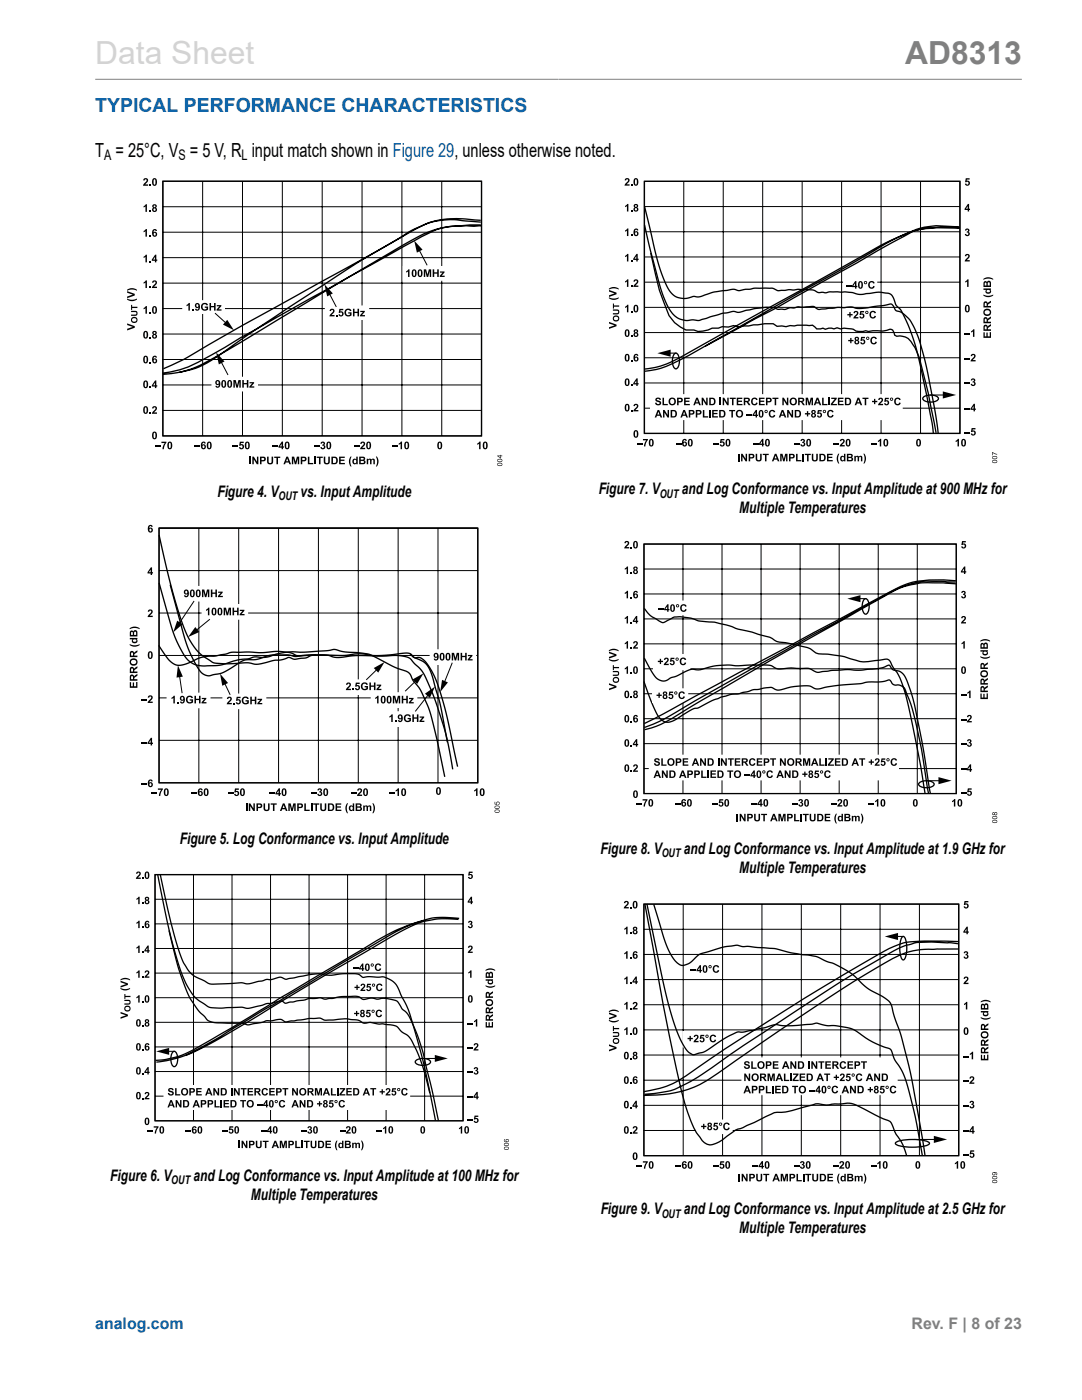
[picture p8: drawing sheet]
<svg xmlns="http://www.w3.org/2000/svg" width="216mm" height="279mm" viewBox="0 0 216 279" stroke-linecap="round" stroke-linejoin="round" font-family="sans-serif">
<defs><g id="words">
<text font-size="6.3" fill="#d3d3d3" x="19" y="12.7">Data Sheet</text>
<text font-size="6.3" fill="#808080" x="180.6" y="12.7">AD8313</text>
<text font-size="3.9" fill="#0067b8" x="19" y="22.3">TYPICAL PERFORMANCE CHARACTERISTICS</text>
<text font-size="3.9" x="19" y="31.2">T = 25°C, V = 5 V, R input match shown in Figure 29, unless otherwise noted.</text>
<g font-size="3.2">
<text x="43.4" y="99.2">Figure 4. V</text>
<text x="60" y="99.2">vs. Input Amplitude</text>
<text x="119.5" y="98.7">Figure 7. V</text>
<text x="136.1" y="98.7">and Log Conformance vs. Input Amplitude at 900 MHz for</text>
<text x="147.5" y="102.5">Multiple Temperatures</text>
<text x="35.9" y="168.4">Figure 5. Log Conformance vs. Input Amplitude</text>
<text x="119.9" y="170.5">Figure 8. V</text>
<text x="136.5" y="170.5">and Log Conformance vs. Input Amplitude at 1.9 GHz for</text>
<text x="147.5" y="174.3">Multiple Temperatures</text>
<text x="22" y="235.7">Figure 6. V</text>
<text x="38.6" y="235.7">and Log Conformance vs. Input Amplitude at 100 MHz for</text>
<text x="50.1" y="239.5">Multiple Temperatures</text>
<text x="119.9" y="242.3">Figure 9. V</text>
<text x="136.5" y="242.3">and Log Conformance vs. Input Amplitude at 2.5 GHz for</text>
<text x="147.5" y="246.2">Multiple Temperatures</text>
</g>
<text font-size="3.2" fill="#0067b8" x="19" y="265.3">analog.com</text>
<text font-size="3.2" fill="#808080" x="181.9" y="265.3">Rev. F | 8 of 23</text>
<g font-size="2.9">
<text x="20.8" y="32">A</text>
<text x="35.6" y="32">S</text>
<text x="48.2" y="32">L</text>
</g>
<g font-size="2.4">
<text x="55.6" y="99.9">OUT</text>
<text x="131.6" y="99.3">OUT</text>
<text x="132" y="171.1">OUT</text>
<text x="34.2" y="236.3">OUT</text>
<text x="132" y="243">OUT</text>
</g>
</g></defs>
<path d="M19 15.8h184.9" fill="none" stroke="#808080" stroke-width=".2"/>
<path d="M32.5 36.2h63.6v50.8h-63.6z" fill="none" stroke="#000" stroke-width=".27"/>
<g fill="none" stroke="#000" stroke-width=".2">
<path d="M32.5 36.2h63.6v50.8h-63.6zM40.4 36.2v50.8M48.4 36.2v50.8M56.3 36.2v50.8M64.3 36.2v50.8M72.2 36.2v50.8M80.2 36.2v50.8M88.1 36.2v50.8M32.5 41.3h63.6M32.5 46.3h63.6M32.5 51.4h63.6M32.5 56.5h63.6"/>
<path d="M32.5 61.6h63.6M32.5 66.7h63.6M32.5 71.7h63.6M32.5 76.8h63.6M32.5 81.9h63.6"/>
</g>
<g fill="#000">
<path d="M28.7 35.7a.52 .52 0 0 1 .8 .1 .52 .52 0 0 1-.3 .8l-.2 .2h.6v.3h-1.1l.2-.4a.72 .72 0 0 0 .5-.9l-.6 .2zM29.8 36.8h.3v.3h-.3zM25.4 58.1l1.5 .5v.4l-1.5 .5v-.3l1.1-.4-1.1-.4zM25.3 59.6l1 .2 1-.2v.2a1.68 1.68 0 0 1-2 0zM25.3 57.8l.7-.3h.5l.8 .3v.2l-1-.2-1 .2zM28.7 41.1l.4-.3h.2v1.5h-.3v-1.1l-.3 .2zM28.7 46.1l.4-.4h.2v1.5h-.3v-1.1l-.3 .3zM28.7 51.2l.4-.4h.2v1.6h-.3v-1.1l-.3 .2zM28.7 56.3l.4-.3h.2v1.5h-.3v-1.1l-.3 .2zM29.8 42h.3v.3h-.3zM29.8 46.9h.3v.3h-.3zM29.8 52.1h.3v.3h-.3z"/>
<path d="M29.8 57.2h.3v.3h-.3zM30.5 56.1a.52 .52 0 0 1 .8 .1 .52 .52 0 0 1-.3 .8l-.3 .2h.6v.3h-1l.2-.4a.72 .72 0 0 0 .5-.8l-.7 .1zM26.2 62h.6a.51 .51 0 0 1 .6 .5 .51 .51 0 0 1-.6 .5h-.6v-.2h.6a.27 .27 0 0 0 .4-.3 .27 .27 0 0 0-.3-.2h-.7zM25.4 64.5l1.5 .6v.3l-1.5 .6v-.4l1.1-.4-1.1-.3zM26.2 60.8h.2v.4h1v.3h-1v.4h-.2zM28.7 61.5l.4-.4h.2v1.5h-.3v-1.1l-.3 .2zM29.8 62.3h.3v.3h-.3zM29.8 67.3h.3v.3h-.3zM29.8 72.2h.3v.3h-.3zM29.8 77.2h.3v.3h-.3zM29.8 82.3h.3v.3h-.3zM30.9 89h1.2v.2h-1.2z"/>
<path d="M30.5 81.2a.52 .52 0 0 1 .8 .1 .52 .52 0 0 1-.3 .8l-.3 .2h.6v.3h-1l.2-.4a.72 .72 0 0 0 .5-.9l-.7 .2zM32.2 88.2h1l-.5 1.4h-.3v-.2l.5-1h-.7zM38.8 89h1.2v.2h-1.2zM46.4 89h1.2v.2h-1.2zM47.9 88.1h.7v.3h-.5l-.1 .3a.51 .51 0 0 1 .7 .3 .51 .51 0 0 1-.4 .7 .51 .51 0 0 1-.6-.4l.3-.1v.2a.26 .26 0 0 0 .4-.3 .26 .26 0 0 0-.5-.1l-.2-.1zM49.7 91.1h.4v1.6h-.4zM50.3 91.1h.3l.7 1v-1h.3v1.6h-.4l-.6-1v1h-.3zM53.3 91.1h.3v.9a.32 .32 0 0 0 .3 .4 .32 .32 0 0 0 .3-.4v-.9h.3v.8a.62 .62 0 0 1-.6 .8 .62 .62 0 0 1-.6-.8zM54.4 89h1.1v.2h-1.1zM54.7 91.1h1.2v.3h-.4v1.3h-.3v-1.3h-.5zM58.2 91.1h.5l.3 1.1 .2-1.1h.5v1.6h-.3v-1.2l-.3 1.2h-.3l-.3-1.2v1.2h-.3zM61.4 91.1h.3v1.3h.8v.3h-1.1z"/>
<path d="M62.7 89h1.1v.2h-1.1zM62.7 91.1h.3v1.6h-.3zM63.2 91.1h1.2v.3h-.4v1.3h-.4v-1.3h-.4zM64.1 88.2a.41 .41 0 0 1 .6 0 .41 .41 0 0 1-.1 .6 .48 .48 0 0 1 0 .9 .48 .48 0 0 1-.7-.5h.3a.23 .23 0 0 0 .3 .2 .23 .23 0 0 0 .1-.4 .23 .23 0 0 0-.3 0v-.3a.19 .19 0 0 0 .3-.2 .19 .19 0 0 0-.3-.1l-.1 .2-.3-.1zM64.6 91.1h.3v.9a.32 .32 0 0 0 .3 .4 .32 .32 0 0 0 .3-.4v-.9h.3v.8a.62 .62 0 0 1-.6 .8 .62 .62 0 0 1-.6-.8zM67.7 91.1h1.1v.3h-.8v.3h.7v.3h-.7v.4h.8v.3h-1.1zM70 91.1h.2l-.3 1 .2 1h-.2a1.68 1.68 0 0 1 .1-2zM70.6 89h1.2v.2h-1.2zM72 88.2a.52 .52 0 0 1 .8 .2 .52 .52 0 0 1-.3 .7l-.2 .3h.6v.2h-1.1l.2-.3a.72 .72 0 0 0 .5-.9l-.6 .2zM73.2 91.6h.2v.1l.4-.2a.39 .39 0 0 0 .6 0l.4 .2v1h-.3v-.8a.19 .19 0 0 0-.2-.1 .19 .19 0 0 0-.2 .2v.7h-.3v-.9a.25 .25 0 0 0-.3 0 .25 .25 0 0 0 0 .3v.6h-.3zM75 91.1h.2l.3 .8v.7l-.3 .5h-.2l.2-1zM78.2 89h1.2v.2h-1.2z"/>
<path d="M79.6 88.5l.4-.4h.2v1.5h-.3v-1l-.3 .2zM95.2 88.5l.5-.4h.2v1.5h-.3v-1l-.4 .2z"/>
<path d="M30.5 35.7a.53 .53 0 0 1 .7 0 .53 .53 0 0 1 .1 .6 .54 .54 0 0 1-.5 .8 .54 .54 0 0 1-.5-.8zM30.7 35.8v.1a.66 .66 0 0 0 .1 1 .85 .85 0 0 0 0-1.1z"/>
<path d="M30.5 40.9a.43 .43 0 0 1 .7-.1 .43 .43 0 0 1-.1 .7 .46 .46 0 0 1 .1 .7 .46 .46 0 0 1-.7 0 .46 .46 0 0 1 .1-.7l-.2-.3zM30.6 41.8a.25 .25 0 0 0 .5 0 .25 .25 0 0 0-.5 0zM30.7 41.2a.18 .18 0 0 0 .3 0 .18 .18 0 0 0-.3 0z"/>
<path d="M30.9 50.8h.3v1h.2l-.2 .6h-.3v-.3h-.6v-.3zM30.9 51.3l-.3 .5h.3z"/>
<path d="M30.5 45.9l.6-.2 .2 .4-.5-.1-.2 .4a.48 .48 0 0 1 .7 .2 .48 .48 0 0 1-.3 .6 .48 .48 0 0 1-.6-.3v-.7zM30.7 46.8a.25 .25 0 0 0 .5 0 .25 .25 0 0 0-.5 0z"/>
<path d="M26.1 63.8a.65 .65 0 0 1 1.3 0 .65 .65 0 0 1-1.3 0zM26.5 63.6a.37 .37 0 0 0 0 .5 .37 .37 0 0 0 .6 0 .37 .37 0 0 0-.1-.6z"/>
<path d="M28.7 66.2a.53 .53 0 0 1 .7-.1 .53 .53 0 0 1 .2 .7 .54 .54 0 0 1-.5 .8 .54 .54 0 0 1-.5-.8zM29 66.3l-.1 .1a.66 .66 0 0 0 .2 .9 .85 .85 0 0 0 0-1z"/>
<path d="M28.7 71.1a.53 .53 0 0 1 .7 0 .53 .53 0 0 1 .2 .7 .54 .54 0 0 1-.5 .7 .54 .54 0 0 1-.5-.7zM29 71.3l-.1 .1a.66 .66 0 0 0 .2 .9 .85 .85 0 0 0 0-1.1z"/>
<path d="M28.7 76.1a.53 .53 0 0 1 .7-.1 .53 .53 0 0 1 .2 .7 .54 .54 0 0 1-.5 .8 .54 .54 0 0 1-.5-.8zM29 76.2l-.1 .1a.66 .66 0 0 0 .2 .9 .85 .85 0 0 0 0-1z"/>
<path d="M30.5 61.2a.53 .53 0 0 1 .7 0 .53 .53 0 0 1 .1 .7 .54 .54 0 0 1-.5 .7 .54 .54 0 0 1-.5-.7zM30.7 61.4v.1a.66 .66 0 0 0 .1 .9 .85 .85 0 0 0 0-1.1z"/>
<path d="M30.5 66.1a.43 .43 0 0 1 .7 0 .43 .43 0 0 1-.1 .6 .46 .46 0 0 1 .1 .7 .46 .46 0 0 1-.7 0 .46 .46 0 0 1 .1-.7l-.2-.2zM30.6 67.1a.25 .25 0 0 0 .5 0 .25 .25 0 0 0-.5 0zM30.7 66.4a.18 .18 0 0 0 .3 0 .18 .18 0 0 0-.3 0z"/>
<path d="M30.9 75.9h.3v1h.2l-.2 .6h-.3v-.4h-.6v-.2zM30.9 76.4l-.3 .5h.3z"/>
<path d="M30.5 71.2l.6-.2 .2 .4-.5-.2-.2 .4a.48 .48 0 0 1 .7 .3 .48 .48 0 0 1-.3 .6 .48 .48 0 0 1-.6-.3v-.7zM30.7 72a.25 .25 0 0 0 .5 0 .25 .25 0 0 0-.5 0z"/>
<path d="M28.7 81.2a.53 .53 0 0 1 .7 0 .53 .53 0 0 1 .2 .6 .54 .54 0 0 1-.5 .8 .54 .54 0 0 1-.5-.8zM29 81.3l-.1 .1a.66 .66 0 0 0 .2 1 .85 .85 0 0 0 0-1.1z"/>
<path d="M30.5 86.3a.53 .53 0 0 1 .7-.1 .53 .53 0 0 1 .1 .7 .54 .54 0 0 1-.5 .8 .54 .54 0 0 1-.5-.8zM30.7 86.4v.1a.66 .66 0 0 0 .1 .9 .85 .85 0 0 0 0-1z"/>
<path d="M33.5 88.3a.53 .53 0 0 1 .7-.1 .53 .53 0 0 1 .2 .7 .54 .54 0 0 1-.5 .8 .54 .54 0 0 1-.5-.8zM33.8 88.4l-.1 .1a.66 .66 0 0 0 .2 .9 .85 .85 0 0 0 0-1z"/>
<path d="M40.2 88.3l.6-.2 .3 .4-.6-.1-.1 .4a.48 .48 0 0 1 .6 .2 .48 .48 0 0 1-.2 .7 .48 .48 0 0 1-.7-.4v-.6zM40.4 89.2a.25 .25 0 0 0 .5 0 .25 .25 0 0 0-.5 0z"/>
<path d="M41.4 88.3a.53 .53 0 0 1 .7-.1 .53 .53 0 0 1 .1 .7 .54 .54 0 0 1-.5 .8 .54 .54 0 0 1-.4-.8zM41.7 88.4l-.1 .1a.66 .66 0 0 0 .1 .9 .85 .85 0 0 0 0-1z"/>
<path d="M49 88.3a.53 .53 0 0 1 .7-.1 .53 .53 0 0 1 .1 .7 .54 .54 0 0 1-.5 .8 .54 .54 0 0 1-.4-.8zM49.2 88.4v.1a.66 .66 0 0 0 .1 .9 .85 .85 0 0 0 0-1z"/>
<path d="M51.9 91.1h.5a.5 .5 0 0 1 .6 .5 .5 .5 0 0 1-.6 .5h-.2v.6h-.3zM52.2 91.4v.4a.32 .32 0 0 0 .3 .1 .32 .32 0 0 0 .2-.4z"/>
<path d="M56.2 88.1h.3v1h.2l-.2 .5h-.3v-.3h-.6v-.2zM56.2 88.6l-.4 .5h.4z"/>
<path d="M57 88.3a.53 .53 0 0 1 .6-.1 .53 .53 0 0 1 .2 .7 .54 .54 0 0 1-.5 .8 .54 .54 0 0 1-.5-.8zM57.2 88.4l-.1 .1a.66 .66 0 0 0 .2 .9 .85 .85 0 0 0 0-1z"/>
<path d="M57.1 91.1h.4l.6 1.6h-.4l-.1-.4h-.6l-.1 .4h-.3zM57.3 91.5l-.2 .6h.4z"/>
<path d="M60 91.1h.5a.5 .5 0 0 1 .7 .5 .5 .5 0 0 1-.7 .5h-.2v.6h-.3zM60.3 91.4v.4a.32 .32 0 0 0 .4 .1 .32 .32 0 0 0 .1-.4z"/>
<path d="M65.3 88.3a.53 .53 0 0 1 .6-.1 .53 .53 0 0 1 .2 .7 .54 .54 0 0 1-.5 .8 .54 .54 0 0 1-.5-.8zM65.5 88.4l-.1 .1a.66 .66 0 0 0 .2 .9 .85 .85 0 0 0 0-1z"/>
<path d="M66.1 91.1h.6a.76 .76 0 0 1 .7 .8 .76 .76 0 0 1-.7 .8h-.6zM66.4 91.4v1a.52 .52 0 0 0 .7-.5 .52 .52 0 0 0-.7-.5z"/>
<path d="M70.4 91.7l.4-.2 .3 .2v-.6h.3v1.6h-.3v-.2a.53 .53 0 0 1-.8-.1 .53 .53 0 0 1 .1-.7zM70.7 91.8a.32 .32 0 0 0-.1 .5 .32 .32 0 0 0 .4 .1v-.6z"/>
<path d="M71.7 91.1h.6a.4 .4 0 0 1 .5 .2 .4 .4 0 0 1-.1 .5 .47 .47 0 0 1 .2 .7 .47 .47 0 0 1-.7 .2h-.5zM72 91.4v.3h.3a.18 .18 0 0 0 .3-.1 .18 .18 0 0 0-.3-.2zM72 92v.4h.4a.2 .2 0 0 0 .2-.2 .2 .2 0 0 0-.2-.2z"/>
<path d="M73.2 88.3a.53 .53 0 0 1 .7-.1 .53 .53 0 0 1 .1 .7 .54 .54 0 0 1-.4 .8 .54 .54 0 0 1-.5-.8zM73.5 88.4l-.1 .1a.66 .66 0 0 0 .2 .9 .85 .85 0 0 0 0-1z"/>
<path d="M80.8 88.3a.53 .53 0 0 1 .7-.1 .53 .53 0 0 1 .1 .7 .54 .54 0 0 1-.5 .8 .54 .54 0 0 1-.4-.8zM81.1 88.4l-.1 .1a.66 .66 0 0 0 .2 .9 .85 .85 0 0 0 0-1z"/>
<path d="M87.4 88.3a.53 .53 0 0 1 .7-.1 .53 .53 0 0 1 .1 .7 .54 .54 0 0 1-.5 .8 .54 .54 0 0 1-.4-.8zM87.7 88.4l-.1 .1a.66 .66 0 0 0 .1 .9 .85 .85 0 0 0 0-1z"/>
<path d="M96.5 88.3a.53 .53 0 0 1 .7-.1 .53 .53 0 0 1 .1 .7 .54 .54 0 0 1-.5 .8 .54 .54 0 0 1-.5-.8zM96.7 88.4v.1a.66 .66 0 0 0 .1 .9 .85 .85 0 0 0 0-1z"/>
</g>
<path d="M36.5 60h8.3v2.6h-8.3z" fill="#fff"/>
<path d="M36.5 60h8.3v2.6h-8.3z" fill="none" stroke="#fff" stroke-width=".2"/>
<g fill="#000">
<path d="M37.2 60.8l.5-.3h.2v1.5h-.3v-1.1l-.4 .2zM38.4 61.7h.3v.3h-.3zM40.3 60.6a.72 .72 0 0 1 1.2 .3h-.3a.45 .45 0 0 0-.7-.1 .45 .45 0 0 0-.1 .6 .39 .39 0 0 0 .4 .4 .39 .39 0 0 0 .4-.4h-.3v-.2h.6v.6a.83 .83 0 0 1-1.2 0 .83 .83 0 0 1 0-1.2zM41.8 60.5h.3v.6h.6v-.6h.3v1.5h-.3v-.7h-.6v.7h-.3zM43.3 60.9h.9v.2l-.6 .6h.6v.3h-1v-.2l.6-.7h-.5z"/>
<path d="M39 60.6a.56 .56 0 0 1 .7 0 .56 .56 0 0 1 .2 .6 .53 .53 0 0 1-.3 .8 .53 .53 0 0 1-.7-.4l.6 .2 .1-.5a.47 .47 0 0 1-.7 0 .47 .47 0 0 1 .1-.7zM39.1 61a.25 .25 0 0 0 .5 0 .25 .25 0 0 0-.5 0z"/>
</g>
<path d="M64.9 61.1h8.7v2.6h-8.7z" fill="#fff"/>
<path d="M64.9 61.1h8.7v2.6h-8.7z" fill="none" stroke="#fff" stroke-width=".2"/>
<path d="M65.9 61.7a.52 .52 0 0 1 .8 .2 .52 .52 0 0 1-.3 .7l-.2 .3h.6v.2h-1.1l.2-.4a.72 .72 0 0 0 .5-.8l-.6 .2zM67 62.8h.3v.3h-.3zM67.7 61.6h.8v.3h-.6v.3a.51 .51 0 0 1 .6 .3 .51 .51 0 0 1-.3 .7 .51 .51 0 0 1-.7-.5h.3l.1 .2a.26 .26 0 0 0 .4-.3 .26 .26 0 0 0-.5-.1l-.2-.1zM69 61.8a.72 .72 0 0 1 1.1 .2l-.3 .1a.45 .45 0 0 0-.6-.2 .45 .45 0 0 0-.1 .7 .39 .39 0 0 0 .4 .3 .39 .39 0 0 0 .3-.3h-.3v-.3h.6v.6a.83 .83 0 0 1-1.1 .1 .83 .83 0 0 1 0-1.2zM70.4 61.6h.3v.6h.6v-.6h.3v1.5h-.3v-.6h-.6v.6h-.3zM71.9 62h.9v.2l-.6 .7h.6v.2h-1v-.2l.6-.6h-.5z" fill="#000"/>
<path d="M42.3 75.3h9v2.7h-9z" fill="#fff"/>
<path d="M42.3 75.3h9v2.7h-9z" fill="none" stroke="#fff" stroke-width=".2"/>
<g fill="#000">
<path d="M46.6 75.8h.4l.3 1.1 .3-1.1h.4v1.6h-.2v-1.2l-.3 1.2h-.3l-.3-1.2v1.2h-.3zM48.3 75.8h.4v.6h.6v-.6h.3v1.6h-.3v-.7h-.6v.7h-.4zM49.8 76.3h.9v.2l-.6 .6h.6v.3h-.9v-.3l.5-.6h-.5z"/>
<path d="M43.1 76a.56 .56 0 0 1 .7 0 .56 .56 0 0 1 .2 .6 .53 .53 0 0 1-.3 .7 .53 .53 0 0 1-.7-.3l.5 .1 .2-.4a.47 .47 0 0 1-.7-.1 .47 .47 0 0 1 .1-.6zM43.1 76.3a.25 .25 0 0 0 .5 0 .25 .25 0 0 0-.5 0z"/>
<path d="M44.3 76a.53 .53 0 0 1 .7 0 .53 .53 0 0 1 .1 .6 .54 .54 0 0 1-.5 .8 .54 .54 0 0 1-.4-.8zM44.6 76.1l-.1 .1a.66 .66 0 0 0 .1 .9 .85 .85 0 0 0 0-1z"/>
<path d="M45.5 76a.53 .53 0 0 1 .7 0 .53 .53 0 0 1 .1 .6 .54 .54 0 0 1-.5 .8 .54 .54 0 0 1-.5-.8zM45.7 76.1v.1a.66 .66 0 0 0 .1 .9 .85 .85 0 0 0 0-1z"/>
</g>
<path d="M80.5 53.2h8.9v2.7h-8.9z" fill="#fff"/>
<path d="M80.5 53.2h8.9v2.7h-8.9z" fill="none" stroke="#fff" stroke-width=".2"/>
<g fill="#000">
<path d="M64.7 56.7l1.7 1.9-1.1 .6zM81 54.1l.5-.4h.2v1.6h-.3v-1.1l-.4 .2zM82.6 48l1.7 1.8-1.1 .6zM84.6 53.8h.4l.3 1 .3-1h.4v1.5h-.3v-1.2l-.3 1.2h-.3l-.3-1.2v1.2h-.2zM86.3 53.8h.3v.6h.6v-.6h.4v1.5h-.4v-.7h-.6v.7h-.3zM87.8 54.2h.9v.2l-.6 .6h.6v.3h-1v-.3l.6-.6h-.5zM45.3 63.8l1.4 2.1-2.2-1.1zM43.1 70.3l1.7 1.8-1.1 .6zM25.9 136.1h.3v.9h.3v-.8h.2v.8h.5v-.9h.2v1.2h-1.5zM25.9 128.5l1 .3 1-.3v.2a1.68 1.68 0 0 1-2 0zM25.9 125.4l.6-.3h.5l.9 .3v.2l-1-.3-1 .3zM28.2 139.6h1.2v.2h-1.2z"/>
<path d="M29.6 121.7a.52 .52 0 0 1 .8 .2 .52 .52 0 0 1-.3 .7l-.2 .3h.6v.2h-1l.1-.3a.72 .72 0 0 0 .5-.9l-.6 .2zM28.2 156.4h1.2v.2h-1.2zM28.2 148.1h1.2v.2h-1.2zM30.2 158.2h1.2v.2h-1.2zM29.6 138.9a.52 .52 0 0 1 .8 .1 .52 .52 0 0 1-.3 .8l-.2 .2h.6v.3h-1l.1-.4a.72 .72 0 0 0 .5-.8l-.6 .1zM31.5 157.3h1l-.5 1.5h-.3v-.2l.5-1h-.7zM38.2 158.2h1.2v.2h-1.2zM45.4 158.2h1.2v.2h-1.2zM46.9 157.3h.8v.3h-.6v.3a.51 .51 0 0 1 .6 .3 .51 .51 0 0 1-.4 .7 .51 .51 0 0 1-.6-.4l.3-.1 .1 .2a.26 .26 0 0 0 .3-.3 .26 .26 0 0 0-.4-.1l-.3-.1zM53.7 158.2h1.2v.2h-1.2zM62 158.2h1.2v.2h-1.2zM63.5 157.4a.41 .41 0 0 1 .6 0 .41 .41 0 0 1-.1 .6 .48 .48 0 0 1 0 .9 .48 .48 0 0 1-.7-.5h.3a.23 .23 0 0 0 .3 .2 .23 .23 0 0 0 .1-.4 .23 .23 0 0 0-.3 0v-.3a.19 .19 0 0 0 .3-.2 .19 .19 0 0 0-.3-.1l-.1 .2-.3-.1z"/>
<path d="M70 158.2h1.2v.2h-1.2zM71.4 157.4a.52 .52 0 0 1 .8 .2 .52 .52 0 0 1-.3 .7l-.2 .3h.6v.2h-1.1l.2-.3a.72 .72 0 0 0 .5-.9l-.6 .2zM77.6 158.2h1.2v.2h-1.2zM78.9 157.7l.5-.4h.2v1.5h-.3v-1l-.4 .2zM94.6 157.7l.4-.4h.3v1.5h-.3v-1.1l-.4 .3zM49 160.3h.4v1.6h-.4zM49.6 160.3h.3l.7 1v-1h.3v1.6h-.4l-.6-1v1h-.3zM52.6 160.3h.3v.9a.32 .32 0 0 0 .3 .4 .32 .32 0 0 0 .3-.4v-.9h.3v.8a.62 .62 0 0 1-.6 .8 .62 .62 0 0 1-.6-.8zM54 160.3h1.2v.3h-.4v1.3h-.3v-1.3h-.5zM57.5 160.3h.5l.3 1.1 .2-1.1h.5v1.6h-.3v-1.2l-.3 1.2h-.3l-.3-1.2v1.2h-.3zM60.7 160.3h.3v1.3h.8v.3h-1.1zM62 160.3h.3v1.6h-.3z"/>
<path d="M62.5 160.3h1.2v.3h-.4v1.3h-.4v-1.3h-.4zM63.9 160.3h.3v.9a.32 .32 0 0 0 .3 .4 .32 .32 0 0 0 .3-.4v-.9h.3v.8a.62 .62 0 0 1-.6 .8 .62 .62 0 0 1-.6-.8zM67 160.3h1.1v.3h-.8v.3h.7v.3h-.7v.4h.8v.3h-1.1zM69.2 160.3h.2l-.2 1 .2 1h-.2a1.68 1.68 0 0 1 0-2zM72.5 160.8h.2v.1l.4-.2a.39 .39 0 0 0 .6 0l.4 .2v1h-.3v-.8a.19 .19 0 0 0-.2-.1 .19 .19 0 0 0-.2 .2v.7h-.3v-.9a.25 .25 0 0 0-.3 0 .25 .25 0 0 0 0 .3v.6h-.3zM74.3 160.3h.2l.3 .8v.6l-.3 .6h-.2l.2-1z"/>
<path d="M82.3 53.9a.53 .53 0 0 1 .7 0 .53 .53 0 0 1 .1 .6 .54 .54 0 0 1-.5 .8 .54 .54 0 0 1-.5-.8zM82.5 54v.1a.66 .66 0 0 0 .1 1 .85 .85 0 0 0 0-1.1z"/>
<path d="M83.5 53.9a.53 .53 0 0 1 .7 0 .53 .53 0 0 1 .1 .6 .54 .54 0 0 1-.5 .8 .54 .54 0 0 1-.5-.8zM83.7 54v.1a.66 .66 0 0 0 .1 1 .85 .85 0 0 0 0-1.1z"/>
<path d="M99.3 92.5l.2-.1a.39 .39 0 0 1 .6 0 .39 .39 0 0 1-.1 .6 .45 .45 0 0 1-.6 0 .45 .45 0 0 1-.2-.5zM99.4 92.5l-.1 .1a.42 .42 0 0 0 .4 .3 .42 .42 0 0 0 .4-.3z"/>
<path d="M99.3 91.7l.2-.1a.39 .39 0 0 1 .6 0 .39 .39 0 0 1-.1 .6 .45 .45 0 0 1-.6 0 .45 .45 0 0 1-.2-.4zM99.4 91.8h-.1a.42 .42 0 0 0 .4 .3 .42 .42 0 0 0 .4-.3z"/>
<path d="M99.2 90.9h.7l.1-.1 .2 .2h-.2v.5h-.1zM99.4 91l.5 .4v-.4z"/>
<path d="M30.1 113.2h.2v1h.2l-.2 .6h-.2v-.4h-.7v-.2zM30.1 113.7l-.4 .5h.4z"/>
<path d="M29.6 104.9l.6-.1 .3 .3-.6-.1-.1 .4a.48 .48 0 0 1 .7 .2 .48 .48 0 0 1-.3 .7 .48 .48 0 0 1-.6-.3l-.1-.7zM29.8 105.8a.25 .25 0 0 0 .5 0 .25 .25 0 0 0-.5 0z"/>
<path d="M26 125.9l.2-.1a.59 .59 0 0 0 .8-.1 .53 .53 0 0 1 .4 .8v.5h-1.5zM26.2 126.2v.5h.3v-.5zM26.8 126.1v.6h.4v-.4a.2 .2 0 0 0-.2-.2 .2 .2 0 0 0-.2 0z"/>
<path d="M25.9 132.1a.77 .77 0 0 1 1.5 0 .77 .77 0 0 1-1.5 0zM26.3 131.8a.47 .47 0 0 0 .4 .7 .47 .47 0 0 0 .4-.7l-.4-.1z"/>
<path d="M26 134.8l.5-.2 .2 .4 .7-.5v.4l-.5 .3-.1 .3h.6v.4h-1.5zM26.2 135v.5h.3v-.5z"/>
<path d="M26 133.2l.5-.1 .2 .4 .7-.5v.3l-.5 .4-.1 .3h.6v.3h-1.5zM26.2 133.4v.6h.3v-.5z"/>
<path d="M26 130l.5-.1 .2 .4 .7-.5v.3l-.5 .4-.1 .3h.6v.3h-1.5zM26.2 130.3v.5h.3v-.5z"/>
<path d="M25.9 127.3h1.5v.3h-.1a.51 .51 0 0 1-.1 .7 .51 .51 0 0 1-.7 0 .51 .51 0 0 1-.1-.7h-.5zM26.6 127.7a.29 .29 0 0 0 .3 .4 .29 .29 0 0 0 .2-.4z"/>
<path d="M29.6 130.1a.53 .53 0 0 1 .7 0 .53 .53 0 0 1 .2 .6 .54 .54 0 0 1-.5 .8 .54 .54 0 0 1-.5-.8zM29.9 130.2l-.1 .2a.66 .66 0 0 0 .2 .9 .85 .85 0 0 0 0-1.1z"/>
<path d="M30.1 147.2h.2v1h.2l-.2 .6h-.2v-.3h-.7v-.3zM30.1 147.7l-.4 .5h.4z"/>
<path d="M29.6 155.7l.6-.1 .3 .3-.6-.1-.1 .4a.48 .48 0 0 1 .7 .3 .48 .48 0 0 1-.3 .6 .48 .48 0 0 1-.6-.3l-.1-.7zM29.8 156.6a.25 .25 0 0 0 .5 0 .25 .25 0 0 0-.5 0z"/>
<path d="M32.8 157.5a.53 .53 0 0 1 .7-.1 .53 .53 0 0 1 .2 .7 .54 .54 0 0 1-.5 .8 .54 .54 0 0 1-.5-.8zM33.1 157.6l-.1 .1a.66 .66 0 0 0 .2 .9 .85 .85 0 0 0 0-1z"/>
<path d="M39.6 157.5l.6-.2 .2 .4-.5-.1-.1 .4a.48 .48 0 0 1 .6 .2 .48 .48 0 0 1-.2 .7 .48 .48 0 0 1-.7-.4v-.6zM39.8 158.4a.25 .25 0 0 0 .5 0 .25 .25 0 0 0-.5 0z"/>
<path d="M40.8 157.5a.53 .53 0 0 1 .7-.1 .53 .53 0 0 1 .1 .7 .54 .54 0 0 1-.5 .8 .54 .54 0 0 1-.5-.8zM41 157.6v.1a.66 .66 0 0 0 .1 .9 .85 .85 0 0 0 0-1z"/>
<path d="M48 157.5a.53 .53 0 0 1 .7-.1 .53 .53 0 0 1 .2 .7 .54 .54 0 0 1-.5 .8 .54 .54 0 0 1-.5-.8zM48.3 157.6l-.1 .1a.66 .66 0 0 0 .2 .9 .85 .85 0 0 0 0-1z"/>
<path d="M55.6 157.3h.3v1h.2l-.2 .5h-.3v-.3h-.6v-.2zM55.6 157.8l-.4 .5h.4z"/>
<path d="M56.3 157.5a.53 .53 0 0 1 .7-.1 .53 .53 0 0 1 .2 .7 .54 .54 0 0 1-.5 .8 .54 .54 0 0 1-.5-.8zM56.6 157.6l-.1 .1a.66 .66 0 0 0 .2 .9 .85 .85 0 0 0 0-1z"/>
<path d="M64.6 157.5a.53 .53 0 0 1 .7-.1 .53 .53 0 0 1 .2 .7 .54 .54 0 0 1-.5 .8 .54 .54 0 0 1-.5-.8zM64.9 157.6l-.1 .1a.66 .66 0 0 0 .2 .9 .85 .85 0 0 0 0-1z"/>
<path d="M72.6 157.5a.53 .53 0 0 1 .7-.1 .53 .53 0 0 1 .1 .7 .54 .54 0 0 1-.5 .8 .54 .54 0 0 1-.5-.8zM72.8 157.6v.1a.66 .66 0 0 0 .1 .9 .85 .85 0 0 0 0-1z"/>
<path d="M80.2 157.5a.53 .53 0 0 1 .7-.1 .53 .53 0 0 1 .1 .7 .54 .54 0 0 1-.5 .8 .54 .54 0 0 1-.5-.8zM80.4 157.6v.1a.66 .66 0 0 0 .1 .9 .85 .85 0 0 0 0-1z"/>
<path d="M87.1 157.2a.53 .53 0 0 1 .7 0 .53 .53 0 0 1 .2 .7 .54 .54 0 0 1-.5 .7 .54 .54 0 0 1-.5-.7zM87.4 157.4l-.1 .1a.66 .66 0 0 0 .2 .9 .85 .85 0 0 0 0-1.1z"/>
<path d="M95.9 157.5a.53 .53 0 0 1 .6-.1 .53 .53 0 0 1 .2 .7 .54 .54 0 0 1-.5 .8 .54 .54 0 0 1-.5-.8zM96.1 157.6v.1a.66 .66 0 0 0 .1 .9 .85 .85 0 0 0 0-1z"/>
<path d="M51.2 160.3h.5a.5 .5 0 0 1 .6 .5 .5 .5 0 0 1-.6 .5h-.2v.6h-.3zM51.5 160.6v.4a.32 .32 0 0 0 .3 .1 .32 .32 0 0 0 .2-.4z"/>
<path d="M56.4 160.3h.4l.6 1.6h-.4l-.1-.4h-.6l-.1 .4h-.3zM56.6 160.7l-.2 .6h.4z"/>
<path d="M59.3 160.3h.5a.5 .5 0 0 1 .7 .5 .5 .5 0 0 1-.7 .5h-.2v.6h-.3zM59.6 160.6v.4a.32 .32 0 0 0 .4 .1 .32 .32 0 0 0 .1-.4z"/>
<path d="M65.4 160.3h.6a.76 .76 0 0 1 .7 .8 .76 .76 0 0 1-.7 .8h-.6zM65.7 160.6v1a.52 .52 0 0 0 .7-.5 .52 .52 0 0 0-.7-.5z"/>
<path d="M69.7 160.9l.4-.2 .3 .2v-.6h.3v1.6h-.3v-.2a.53 .53 0 0 1-.8-.1 .53 .53 0 0 1 .1-.7zM70 161a.32 .32 0 0 0-.1 .5 .32 .32 0 0 0 .4 .1v-.6z"/>
<path d="M71 160.3h.6a.4 .4 0 0 1 .5 .2 .4 .4 0 0 1-.1 .5 .47 .47 0 0 1 .2 .7 .47 .47 0 0 1-.7 .2h-.5zM71.3 160.6v.3h.3a.18 .18 0 0 0 .3-.1 .18 .18 0 0 0-.3-.2zM71.3 161.2v.4h.4a.2 .2 0 0 0 .2-.2 .2 .2 0 0 0-.2-.2z"/>
</g>
<path d="M95.9 44a26.6 26.6 0 0 0-9 .1 34.7 34.7 0 0 0-8.4 4.1l-36.3 20.3a70.5 70.5 0 0 1-9.6 5.1M95.9 44.3h-.6a34.5 34.5 0 0 0-7.3-.3 21.7 21.7 0 0 0-8.8 3.8l-8.9 5.3-12.9 8.4-11.4 7.8a23 23 0 0 1-8.7 4.7l-1.5 .3M95.9 44.9h-2.1l-2.3 .2a13.8 13.8 0 0 0-7.4 2.1l-36 20.1a99.2 99.2 0 0 1-10.6 5.9l-1.6 .6-3.4 .7M96 45.1h-.6a32.6 32.6 0 0 0-7.4 .4 38.3 38.3 0 0 0-10.4 5.1l-34.1 20.4a21.6 21.6 0 0 1-10.4 3.7h-.6M31.7 105.4h63.6v50.8h-63.6zM31.7 106.8a113.6 113.6 0 0 0 5.7 20.1 10.2 10.2 0 0 0 5.5 5.4 37.9 37.9 0 0 0 6.7 0 5.6 5.6 0 0 0 4.4-.3l2.8-.5a1.39 1.39 0 0 1 1.8 0l1-.1a4.2 4.2 0 0 0 2.6-.6 8.1 8.1 0 0 1 4.6 .4h1.2a32.6 32.6 0 0 1 8.4-.3 10.6 10.6 0 0 1 5.2 .4l1.3 1.3a7.2 7.2 0 0 1 2.5 3.8 66.1 66.1 0 0 1 4.9 17.1M31.7 116.3l.9 3.2a41.6 41.6 0 0 0 4.1 11.2 4.5 4.5 0 0 0 4.9 2.2h.4a9.8 9.8 0 0 0 4.6-1l2.7-.4a4.6 4.6 0 0 1 3-.3 7.5 7.5 0 0 0 3.1-.7l2.2-.4a56.2 56.2 0 0 0 9.2-.5 11.6 11.6 0 0 0 4.5 .6l1.3 .2a6.1 6.1 0 0 1 3.3 1.3l3.5 1.7a4.4 4.4 0 0 1 2.5 1.3 5.4 5.4 0 0 0 1.7 2.5 29.8 29.8 0 0 1 3.5 10l1.6 7.8M34 116.7l2.5 9.4a23.2 23.2 0 0 0 3.7 8.2 1.99 1.99 0 0 0 2.3 .4 7.4 7.4 0 0 0 4.4-1.9 4.6 4.6 0 0 1 4-1.1l1.4-.4a12 12 0 0 1 6.8-.3h.2a71.7 71.7 0 0 1 9.8-.2 11.8 11.8 0 0 1 5.5 0h2.3l2.6-.3a3.5 3.5 0 0 1 2.6 .1l.4 .5a5.6 5.6 0 0 1 2.9 1.9 15 15 0 0 1 1.5 4.5l1 3.3 1.4 7.3M31.7 128.8l1 1.6a4.2 4.2 0 0 0 3 2.4 9.8 9.8 0 0 0 4.1-1.5l.9-.2a24.6 24.6 0 0 0 5.8-.9l3.6-.1a24.7 24.7 0 0 0 5.5-.1h.4a6.2 6.2 0 0 1 3.4 .9l3.7-.3M81.9 130.5a1.33 1.33 0 0 0 1.7 .7 4.8 4.8 0 0 1 2.6 2.8 58.3 58.3 0 0 1 4.2 14.9l.9 4.1" fill="none" stroke="#000" stroke-width=".27"/>
<g fill="none" stroke="#000" stroke-width=".2">
<path d="M65.7 58.5l1.4 2.8M83.6 49.7l1.6 3.2M42.9 62.5l2.3 2.1M44 72l1.5 2.8M31.7 105.4h63.6M31.7 105.4h63.6v50.8h-63.6zM31.7 113.9h63.6M39.7 105.4v50.8M47.6 105.4v50.8M55.6 105.4v50.8M63.5 105.4v50.8M71.5 105.4v50.8"/>
<path d="M79.4 105.4v50.8M87.4 105.4v50.8M31.7 122.3h63.6M31.7 130.8h63.6M31.7 139.3h63.6M31.7 147.7h63.6"/>
</g>
<path d="M36 117h9.1v3h-9.1z" fill="#fff"/>
<path d="M36 117h9.1v3h-9.1z" fill="none" stroke="#fff" stroke-width=".2"/>
<g fill="#000">
<path d="M40.3 117.7h.5l.2 1 .3-1h.5v1.5h-.3v-1.2l-.3 1.2h-.3l-.3-1.2v1.2h-.3zM42.1 117.7h.3v.6h.6v-.6h.3v1.5h-.3v-.7h-.6v.7h-.3zM43.5 118.1h.9v.2l-.5 .6h.6v.3h-1v-.3l.5-.6h-.5z"/>
<path d="M36.8 117.8a.56 .56 0 0 1 .7 0 .56 .56 0 0 1 .2 .6 .53 .53 0 0 1-.3 .7 .53 .53 0 0 1-.7-.3l.5 .1 .2-.4a.47 .47 0 0 1-.7-.1 .47 .47 0 0 1 .1-.6zM36.9 118.1a.25 .25 0 0 0 .5 0 .25 .25 0 0 0-.5 0z"/>
<path d="M38 117.8a.53 .53 0 0 1 .7 0 .53 .53 0 0 1 .2 .6 .54 .54 0 0 1-.5 .8 .54 .54 0 0 1-.5-.8zM38.3 117.9l-.1 .1a.66 .66 0 0 0 .2 1 .85 .85 0 0 0 0-1.1z"/>
<path d="M39.2 117.8a.53 .53 0 0 1 .7 0 .53 .53 0 0 1 .1 .6 .54 .54 0 0 1-.4 .8 .54 .54 0 0 1-.5-.8zM39.5 117.9l-.1 .1a.66 .66 0 0 0 .2 1 .85 .85 0 0 0 0-1.1z"/>
</g>
<path d="M40.3 120.7h9.1v2.9h-9.1z" fill="#fff"/>
<path d="M40.3 120.7h9.1v2.9h-9.1z" fill="none" stroke="#fff" stroke-width=".2"/>
<g fill="#000">
<path d="M41.1 121.7l.4-.4h.3v1.5h-.3v-1.1l-.4 .2zM44.6 121.3h.5l.3 1 .2-1h.5v1.5h-.3v-1.2l-.3 1.2h-.3l-.3-1.2v1.2h-.3zM46.4 121.3h.3v.6h.6v-.6h.3v1.5h-.3v-.7h-.6v.7h-.3zM47.9 121.7h.9v.2l-.6 .6h.6v.3h-1v-.2l.6-.7h-.5z"/>
<path d="M42.4 121.4a.53 .53 0 0 1 .6 0 .53 .53 0 0 1 .2 .6 .54 .54 0 0 1-.5 .8 .54 .54 0 0 1-.5-.8zM42.6 121.5l-.1 .2a.66 .66 0 0 0 .2 .9 .85 .85 0 0 0 0-1.1z"/>
<path d="M43.5 121.4a.53 .53 0 0 1 .7 0 .53 .53 0 0 1 .2 .6 .54 .54 0 0 1-.5 .8 .54 .54 0 0 1-.5-.8zM43.8 121.5l-.1 .2a.66 .66 0 0 0 .2 .9 .85 .85 0 0 0 0-1.1z"/>
</g>
<path d="M74.1 138.2h9.1v3h-9.1z" fill="#fff"/>
<path d="M74.1 138.2h9.1v3h-9.1z" fill="none" stroke="#fff" stroke-width=".2"/>
<g fill="#000">
<path d="M74.9 139.2l.4-.3h.2v1.5h-.3v-1.1l-.3 .2zM78.4 138.9h.4l.3 1 .3-1h.5v1.5h-.3v-1.2l-.3 1.2h-.3l-.3-1.2v1.2h-.3zM80.2 138.9h.3v.6h.6v-.6h.3v1.5h-.3v-.7h-.6v.7h-.3zM81.6 139.3h.9v.2l-.5 .6h.6v.3h-1v-.2l.5-.7h-.5z"/>
<path d="M76.1 139a.53 .53 0 0 1 .7 0 .53 .53 0 0 1 .2 .6 .54 .54 0 0 1-.5 .8 .54 .54 0 0 1-.5-.8zM76.4 139.1l-.1 .2a.66 .66 0 0 0 .2 .9 .85 .85 0 0 0 0-1.1z"/>
<path d="M77.3 139a.53 .53 0 0 1 .7 0 .53 .53 0 0 1 .1 .6 .54 .54 0 0 1-.5 .8 .54 .54 0 0 1-.5-.8zM77.5 139.1v.2a.66 .66 0 0 0 .1 .9 .85 .85 0 0 0 0-1.1z"/>
</g>
<path d="M85.8 129.7h9.1v2.9h-9.1z" fill="#fff"/>
<path d="M85.8 129.7h9.1v2.9h-9.1z" fill="none" stroke="#fff" stroke-width=".2"/>
<g fill="#000">
<path d="M90.1 130.3h.5l.3 1 .2-1h.5v1.5h-.3v-1.2l-.3 1.2h-.3l-.3-1.2v1.2h-.3zM91.9 130.3h.3v.6h.6v-.6h.3v1.5h-.3v-.7h-.6v.7h-.3zM93.4 130.7h.9v.2l-.6 .7h.6v.2h-1v-.2l.6-.7h-.5z"/>
<path d="M86.7 130.4a.56 .56 0 0 1 .6 0 .56 .56 0 0 1 .2 .6 .53 .53 0 0 1-.2 .8 .53 .53 0 0 1-.8-.3l.6 .1 .1-.4a.47 .47 0 0 1-.6-.1 .47 .47 0 0 1 .1-.7zM86.7 130.8a.25 .25 0 0 0 .5 0 .25 .25 0 0 0-.5 0z"/>
<path d="M87.9 130.4a.53 .53 0 0 1 .6 0 .53 .53 0 0 1 .2 .7 .54 .54 0 0 1-.5 .7 .54 .54 0 0 1-.5-.7zM88.1 130.6v.1a.66 .66 0 0 0 .1 .9 .85 .85 0 0 0 0-1.1z"/>
<path d="M89 130.4a.53 .53 0 0 1 .7 0 .53 .53 0 0 1 .2 .7 .54 .54 0 0 1-.5 .7 .54 .54 0 0 1-.5-.7zM89.3 130.6l-.1 .1a.66 .66 0 0 0 .2 .9 .85 .85 0 0 0 0-1.1z"/>
</g>
<path d="M33.3 138.3h8.6v2.9h-8.6z" fill="#fff"/>
<path d="M33.3 138.3h8.6v2.9h-8.6z" fill="none" stroke="#fff" stroke-width=".2"/>
<g fill="#000">
<path d="M37.3 139a.72 .72 0 0 1 1.2 .3h-.3a.45 .45 0 0 0-.7-.1 .45 .45 0 0 0-.1 .6 .39 .39 0 0 0 .4 .4 .39 .39 0 0 0 .4-.4h-.3v-.2h.6v.6a.83 .83 0 0 1-1.2 0 .83 .83 0 0 1 0-1.2zM34.2 139.2l.4-.3h.3v1.5h-.3v-1.1l-.4 .2zM35.4 140.1h.3v.3h-.3zM38.8 138.9h.3v.6h.6v-.6h.3v1.5h-.3v-.7h-.6v.7h-.3zM40.3 139.3h.9v.2l-.6 .6h.6v.3h-1v-.2l.6-.7h-.5z"/>
<path d="M36 139a.56 .56 0 0 1 .7 0 .56 .56 0 0 1 .2 .6 .53 .53 0 0 1-.3 .8 .53 .53 0 0 1-.7-.4l.5 .1 .2-.4a.47 .47 0 0 1-.7 0 .47 .47 0 0 1 .1-.7zM36.1 139.4a.25 .25 0 0 0 .5 0 .25 .25 0 0 0-.5 0z"/>
</g>
<path d="M68.2 135.7h8.6v2.9h-8.6z" fill="#fff"/>
<path d="M68.2 135.7h8.6v2.9h-8.6z" fill="none" stroke="#fff" stroke-width=".2"/>
<path d="M69.2 136.3a.52 .52 0 0 1 .8 .2 .52 .52 0 0 1-.3 .7l-.2 .3h.5v.2h-1l.2-.4a.72 .72 0 0 0 .5-.8l-.7 .2zM70.3 137.4h.3v.3h-.3zM71 136.2h.8v.3h-.6v.3a.51 .51 0 0 1 .6 .3 .51 .51 0 0 1-.4 .7 .51 .51 0 0 1-.6-.5h.3l.1 .2a.26 .26 0 0 0 .3-.3 .26 .26 0 0 0-.4-.1l-.2-.1zM72.2 136.4a.72 .72 0 0 1 1.2 .2l-.3 .1a.45 .45 0 0 0-.7-.2 .45 .45 0 0 0 0 .7 .39 .39 0 0 0 .3 .3 .39 .39 0 0 0 .4-.3h-.3v-.3h.6v.6a.83 .83 0 0 1-1.2 .1 .83 .83 0 0 1 0-1.2zM73.7 136.2h.3v.6h.6v-.6h.3v1.5h-.3v-.6h-.6v.6h-.3zM75.2 136.6h.9v.2l-.6 .7h.6v.2h-1v-.2l.6-.6h-.5z" fill="#000"/>
<path d="M44.5 138.5h8.5v2.9h-8.5z" fill="#fff"/>
<path d="M44.5 138.5h8.5v2.9h-8.5z" fill="none" stroke="#fff" stroke-width=".2"/>
<path d="M48.5 139.2a.72 .72 0 0 1 1.1 .3h-.3a.45 .45 0 0 0-.6-.2 .45 .45 0 0 0-.1 .7 .39 .39 0 0 0 .4 .3 .39 .39 0 0 0 .3-.3h-.3v-.3h.7v.6a.83 .83 0 0 1-1.2 .1 .83 .83 0 0 1 0-1.2zM45.4 139.1a.52 .52 0 0 1 .8 .2 .52 .52 0 0 1-.3 .7l-.2 .3h.6v.3h-1.1l.2-.4a.72 .72 0 0 0 .5-.9l-.6 .2zM46.5 140.3h.3v.3h-.3zM47.2 139.1h.8v.2h-.5l-.1 .3a.51 .51 0 0 1 .6 .4 .51 .51 0 0 1-.3 .6 .51 .51 0 0 1-.7-.4l.3-.1 .1 .2a.26 .26 0 0 0 .4-.3 .26 .26 0 0 0-.5-.1l-.2-.1zM49.9 139h.3v.6h.6v-.6h.4v1.6h-.4v-.7h-.6v.7h-.3zM51.4 139.5h.9v.2l-.6 .6h.6v.3h-1v-.3l.6-.6h-.5z" fill="#000"/>
<path d="M76.8 142h8.6v3h-8.6z" fill="#fff"/>
<path d="M76.8 142h8.6v3h-8.6z" fill="none" stroke="#fff" stroke-width=".2"/>
<g fill="#000">
<path d="M35.4 123.9l1 .7-1.8 1.6zM35.5 132.8l1 2.2-1.3 .2zM39 125.1l.8 1-2.3 1zM43.9 134.4l1.6 1.9-1.1 .6zM74.6 133.3l2.1-1.2-1.2 2.1zM82.3 135.6l2.2-1.2-1.3 2.1zM84.8 138.4l2-1.4-1 2.3zM88.2 135.7l1.2 .5-1.6 1.9zM77.7 142.9l.4-.3h.3v1.5h-.3v-1.1l-.4 .2zM78.9 143.8h.2v.3h-.2zM80.8 142.7a.72 .72 0 0 1 1.2 .3h-.3a.45 .45 0 0 0-.7-.1 .45 .45 0 0 0-.1 .6 .39 .39 0 0 0 .4 .4 .39 .39 0 0 0 .4-.4h-.4v-.2h.7v.6a.83 .83 0 0 1-1.2 0 .83 .83 0 0 1 0-1.2zM82.3 142.6h.3v.6h.6v-.6h.3v1.5h-.3v-.7h-.6v.7h-.3z"/>
<path d="M83.7 143h.9v.2l-.5 .6h.6v.3h-1v-.2l.6-.7h-.6zM27.3 174a.5 .5 0 0 1 .7 .2 .5 .5 0 0 1-.2 .7l-.3 .2h.6v.3h-1l.2-.4a.7 .7 0 0 0 .5-.8l-.7 .2zM28.3 175.1h.3v.3h-.3zM93.6 174h.7v.2h-.5l-.1 .3a.49 .49 0 0 1 .6 .3 .49 .49 0 0 1-.3 .6 .49 .49 0 0 1-.6-.4h.3v.1a.25 .25 0 0 0 .4-.2 .27 .27 0 0 0-.5-.2h-.2zM98.7 160h.1v.4l.3 .1a.34 .34 0 0 1 .1-.5 .34 .34 0 0 1 .5 .2 .34 .34 0 0 1-.3 .4v-.1a.21 .21 0 0 0 .1-.3 .21 .21 0 0 0-.3 0 .21 .21 0 0 0 0 .3v.1l-.5-.1zM24.1 195.7l1.4 .6v.3l-1.4 .5v-.3l1-.4-1-.4zM24 197.2l1 .2 1-.2-.2 .3a1.6 1.6 0 0 1-1.8-.1zM24 195.5l.7-.3h.4l.9 .3v.2l-1-.3-1 .3zM24.8 198.4h.2v.3h1v.3h-1v.4h-.2zM27.2 179.3l.4-.3h.3v1.4h-.3v-1l-.4 .2zM27.2 184.1l.4-.4h.3v1.5h-.3v-1l-.4 .2zM27.2 189.1l.4-.4h.3v1.5h-.3v-1.1l-.4 .2z"/>
<path d="M27.2 194l.4-.3h.3v1.4h-.3v-1l-.4 .2zM28.3 180.2h.3v.2h-.3zM28.3 184.9h.3v.3h-.3zM28.3 189.9h.3v.3h-.3zM28.3 194.8h.3v.3h-.3zM29 193.8a.5 .5 0 0 1 .8 .1 .5 .5 0 0 1-.3 .7l-.3 .3h.6v.2h-1l.2-.3a.7 .7 0 0 0 .5-.9l-.6 .2zM70.4 193.1h1.2v.2h-1.2zM70.7 196.9h.4v-.4h.3v.4h.4v.3h-.4v.4h-.3v-.4h-.4zM72.1 196.4a.5 .5 0 0 1 .7 .2 .5 .5 0 0 1-.2 .7l-.3 .2h.6v.3h-1l.2-.4a.7 .7 0 0 0 .5-.8l-.7 .1zM73.3 196.3h.7v.3h-.5l-.1 .2a.49 .49 0 0 1 .6 .4 .49 .49 0 0 1-.3 .6 .49 .49 0 0 1-.6-.4h.3v.1a.25 .25 0 0 0 .4-.3 .25 .25 0 0 0-.5-.1h-.2zM75 192.5a.64 .64 0 0 1 1.1 .2l-.3 .1-.1-.2a.45 .45 0 0 0-.6 .4 .45 .45 0 0 0 .6 .5l.1-.3 .3 .1a.71 .71 0 0 1-1.1 .3 .71 .71 0 0 1 0-1.1zM75.2 196.5a.64 .64 0 0 1 1.1 .2l-.3 .1-.1-.2a.45 .45 0 0 0-.5 .4 .45 .45 0 0 0 .5 .5l.1-.3 .3 .1a.71 .71 0 0 1-1.1 .3 .71 .71 0 0 1 0-1.1z"/>
<path d="M93.5 183.8a.4 .4 0 0 1 .6 .1 .4 .4 0 0 1 0 .5 .46 .46 0 0 1 0 .8 .46 .46 0 0 1-.7-.4h.2a.22 .22 0 0 0 .3 .2 .22 .22 0 0 0 .1-.4 .22 .22 0 0 0-.3 0l.1-.3a.18 .18 0 0 0 .2-.2 .18 .18 0 0 0-.3-.1l-.1 .2-.2-.1zM93.4 194l.5-.3h.2v1.4h-.3v-1l-.4 .2zM93.5 188.8a.5 .5 0 0 1 .8 .2 .5 .5 0 0 1-.3 .7l-.2 .2h.5v.3h-1l.2-.4a.7 .7 0 0 0 .5-.8l-.6 .1zM96.9 196.6l1 .3 .9-.3-.1 .3a1.6 1.6 0 0 1-1.8-.1zM96.9 193.6l.6-.3h.5l.8 .3v.2l-.9-.3-1 .3zM24.8 199.5h.7a.5 .5 0 0 1 .6 .5 .5 .5 0 0 1-.6 .5h-.7v-.2h.7a.26 .26 0 0 0 .3-.3 .26 .26 0 0 0-.3-.2h-.7zM24.1 202l1.4 .5v.3l-1.4 .5v-.3l1-.4-1-.3zM27.2 199l.4-.4h.3v1.5h-.3v-1.1l-.4 .2zM28.3 199.8h.3v.3h-.3zM28.3 204.6h.3v.3h-.3zM28.3 209.4h.3v.3h-.3zM28.3 214.2h.3v.2h-.3z"/>
<path d="M28.3 219.1h.3v.3h-.3zM29 218a.5 .5 0 0 1 .8 .2 .5 .5 0 0 1-.3 .7l-.3 .2h.6v.3h-1l.2-.4a.7 .7 0 0 0 .5-.8l-.6 .2zM70.7 202.1h.3v-.3h.3v.3h.4v.3h-.4v.4h-.3v-.4h-.3zM73.2 201.5h.7v.3h-.5l-.1 .3a.49 .49 0 0 1 .7 .3 .49 .49 0 0 1-.4 .6 .49 .49 0 0 1-.6-.4h.3v.1a.25 .25 0 0 0 .4-.3 .25 .25 0 0 0-.4-.1h-.3zM75.1 201.7a.64 .64 0 0 1 1.1 .2l-.3 .1-.1-.2a.45 .45 0 0 0-.5 .4 .45 .45 0 0 0 .5 .5l.2-.3 .2 .1a.71 .71 0 0 1-1.1 .3 .71 .71 0 0 1 0-1.1zM93.3 204.2h1.1v.2h-1.1zM93.3 209h1.1v.2h-1.1zM93.3 213.8h1.1v.2h-1.1zM93.3 218.8h1.1v.2h-1.1zM94.7 213.1a.4 .4 0 0 1 .6 0 .4 .4 0 0 1-.1 .5 .46 .46 0 0 1 0 .8 .46 .46 0 0 1-.7-.4h.3a.22 .22 0 0 0 .3 .2 .22 .22 0 0 0 .1-.3 .22 .22 0 0 0-.3-.1v-.3a.18 .18 0 0 0 .2-.2 .18 .18 0 0 0-.3-.1v.2l-.3-.1zM94.6 203.8l.4-.4h.2v1.5h-.3v-1.1l-.3 .2zM94.7 208.3a.5 .5 0 0 1 .7 .1 .5 .5 0 0 1-.3 .8l-.2 .2h.6v.3h-1l.1-.4a.7 .7 0 0 0 .5-.8l-.6 .1z"/>
<path d="M96.9 204h.3v.8h.3v-.8h.2v.8h.4v-.8h.3v1.1h-1.5zM29.4 225.6h1.2v.2h-1.2zM30.7 224.8h.9l-.5 1.4h-.2v-.2l.4-1h-.6zM37 225.6h1.2v.2h-1.2zM44.4 225.6h1.1v.2h-1.1zM45.8 224.8h.7v.2h-.5v.3a.49 .49 0 0 1 .6 .3 .49 .49 0 0 1-.4 .6 .49 .49 0 0 1-.6-.4h.3l.1 .2a.25 .25 0 0 0 .3-.3 .25 .25 0 0 0-.4-.1l-.2-.1zM47.6 227.7h.3v1.4h-.3zM48.2 227.7h.3l.6 .9v-.9h.3v1.4h-.3l-.6-.9v.9h-.3zM51 227.7h.3v.8a.31 .31 0 0 0 .3 .4 .31 .31 0 0 0 .3-.4v-.8h.3v.7a.6 .6 0 0 1-.6 .8 .6 .6 0 0 1-.6-.8zM52.1 225.6h1.1v.2h-1.1zM52.4 227.7h1.2v.2h-.4v1.2h-.3v-1.2h-.5zM55.8 227.7h.5l.2 1 .3-1h.4v1.4h-.2v-1.1l-.3 1.1h-.3l-.3-1.1v1.1h-.3z"/>
<path d="M58.9 227.7h.3v1.2h.7v.2h-1zM60.1 225.6h1.1v.2h-1.1zM60.1 227.7h.3v1.4h-.3zM60.6 227.7h1.2v.2h-.4v1.2h-.3v-1.2h-.5zM61.5 224.8a.4 .4 0 0 1 .6 .1 .4 .4 0 0 1-.1 .5 .46 .46 0 0 1 0 .8 .46 .46 0 0 1-.7-.4h.3a.22 .22 0 0 0 .3 .2 .22 .22 0 0 0 .1-.4 .22 .22 0 0 0-.3 0v-.3a.18 .18 0 0 0 .3-.2 .18 .18 0 0 0-.3-.1l-.1 .2-.3-.1zM62 227.7h.3v.8a.31 .31 0 0 0 .3 .4 .31 .31 0 0 0 .3-.4v-.8h.2v.7a.6 .6 0 0 1-.5 .8 .6 .6 0 0 1-.6-.8zM64.9 227.7h1.1v.2h-.8v.3h.8v.3h-.8v.4h.9v.2h-1.2zM67.2 227.6h.1l-.2 1 .2 1-.2-.2a1.6 1.6 0 0 1 .1-1.8zM67.8 225.6h1.1v.2h-1.1zM69.2 224.9a.5 .5 0 0 1 .7 .1 .5 .5 0 0 1-.3 .7l-.2 .3h.6v.2h-1l.1-.4a.7 .7 0 0 0 .5-.8l-.6 .2zM70.3 228.1h.2v.1l.4-.2a.37 .37 0 0 0 .6 0l.3 .2v.9h-.2l-.1-.7a.18 .18 0 0 0-.2-.1 .18 .18 0 0 0-.1 .2v.6h-.3v-.8a.24 .24 0 0 0-.3 0 .24 .24 0 0 0 0 .3v.5h-.3zM72 227.6h.2l.3 .8v.6l-.3 .6h-.2l.3-1z"/>
<path d="M75.1 225.6h1.2v.2h-1.2zM76.4 225.1l.5-.4h.2v1.5h-.3v-1l-.4 .2zM91.6 225.1l.4-.4h.2v1.5h-.3v-1l-.3 .2zM93.3 223.5h1.1v.2h-1.1zM94.7 222.6h.7v.3h-.5v.3a.49 .49 0 0 1 .6 .3 .49 .49 0 0 1-.4 .6 .49 .49 0 0 1-.6-.4h.3l.1 .1a.25 .25 0 0 0 .3-.3 .25 .25 0 0 0-.4-.1h-.3z"/>
<path d="M79.5 142.7a.56 .56 0 0 1 .7 0 .56 .56 0 0 1 .2 .6 .53 .53 0 0 1-.3 .8 .53 .53 0 0 1-.7-.4l.5 .2 .2-.4a.47 .47 0 0 1-.7-.1 .47 .47 0 0 1 .1-.7zM79.6 143.1a.25 .25 0 0 0 .5 0 .25 .25 0 0 0-.5 0z"/>
<path d="M29 174.1a.51 .51 0 0 1 .7-.1 .51 .51 0 0 1 .1 .7 .53 .53 0 0 1-.5 .7 .53 .53 0 0 1-.4-.7zM29.2 174.2v.1a.64 .64 0 0 0 .1 .9 .82 .82 0 0 0 0-1z"/>
<path d="M29 179.1a.41 .41 0 0 1 .6-.1 .41 .41 0 0 1 0 .6 .44 .44 0 0 1 .1 .7 .44 .44 0 0 1-.7 0 .44 .44 0 0 1 .1-.7l-.2-.2zM29.1 180a.25 .25 0 0 0 .5 0 .25 .25 0 0 0-.5 0zM29.2 179.4a.18 .18 0 0 0 .3 0 .18 .18 0 0 0-.3 0z"/>
<path d="M98.7 161.7l.3-.1a.39 .39 0 0 1 .6 0 .39 .39 0 0 1-.2 .6 .45 .45 0 0 1-.5 0 .45 .45 0 0 1-.2-.5zM98.9 161.7l-.1 .1a.42 .42 0 0 0 .4 .3 .42 .42 0 0 0 .4-.3z"/>
<path d="M98.7 160.9l.3-.1a.39 .39 0 0 1 .6 0 .39 .39 0 0 1-.2 .6 .45 .45 0 0 1-.5 0 .45 .45 0 0 1-.2-.4zM98.9 161h-.1a.42 .42 0 0 0 .4 .3 .42 .42 0 0 0 .4-.3z"/>
<path d="M29 198.8a.51 .51 0 0 1 .7-.1 .51 .51 0 0 1 .1 .7 .53 .53 0 0 1-.5 .7 .53 .53 0 0 1-.4-.7zM29.2 198.9v.1a.64 .64 0 0 0 .1 .9 .82 .82 0 0 0 0-1.1z"/>
<path d="M29.4 188.7h.3v.9h.2l-.2 .6h-.3v-.3h-.6v-.3zM29.4 189.1l-.3 .5h.3z"/>
<path d="M29 183.9l.5-.1 .3 .3-.5-.1-.2 .4a.48 .48 0 0 1 .7 .3 .48 .48 0 0 1-.4 .6 .48 .48 0 0 1-.5-.6zM29.2 184.8a.24 .24 0 0 0 .4 0 .24 .24 0 0 0-.4 0z"/>
<path d="M72.3 192.3h.2v.9h.2l-.2 .6h-.3v-.3h-.6v-.3zM72.2 192.7l-.3 .5h.3z"/>
<path d="M73 192.4a.51 .51 0 0 1 .6 0 .51 .51 0 0 1 .2 .6 .53 .53 0 0 1-.5 .8 .53 .53 0 0 1-.5-.8zM73.2 192.6l-.1 .1a.64 .64 0 0 0 .2 .9 .82 .82 0 0 0 0-1.1z"/>
<path d="M74 192.6a.32 .32 0 0 1 .6 0 .32 .32 0 0 1-.6 0zM74.1 192.6a.15 .15 0 0 0 .3 0 .15 .15 0 0 0-.3 0z"/>
<path d="M74.2 196.6a.35 .35 0 0 1 .7 0 .35 .35 0 0 1-.7 0zM74.4 196.6a.15 .15 0 0 0 .3 0 .15 .15 0 0 0-.3 0z"/>
<path d="M93.5 198.8a.51 .51 0 0 1 .7-.1 .51 .51 0 0 1 .1 .7 .53 .53 0 0 1-.5 .7 .53 .53 0 0 1-.4-.7zM93.8 198.9l-.1 .1a.64 .64 0 0 0 .1 .9 .82 .82 0 0 0 0-1.1z"/>
<path d="M94 179h.2v.9h.2l-.2 .5h-.3v-.3h-.6v-.2zM93.9 179.4l-.3 .5h.3z"/>
<path d="M97 194.1l.4-.1 .2 .2a.45 .45 0 0 1 .6-.2 .45 .45 0 0 1 .2 .7v.5h-1.5zM97.2 194.3v.6h.3v-.5zM97.8 194.3l-.1 .6h.4v-.6z"/>
<path d="M97 198.1l.5-.1 .2 .3 .7-.5v.4l-.6 .4v.2h.6v.3h-1.5zM97.2 198.3v.5h.3v-.5z"/>
<path d="M96.9 195.4h1.5v.3h-.2a.49 .49 0 0 1 0 .7 .49 .49 0 0 1-.7 0 .49 .49 0 0 1-.1-.7h-.5zM97.6 195.8a.28 .28 0 0 0 .2 .4 .28 .28 0 0 0 .3-.4z"/>
<path d="M24.8 201.3a.62 .62 0 0 1 1.2 0 .62 .62 0 0 1-1.2 0zM25.1 201.2a.39 .39 0 0 0 .7 0 .39 .39 0 0 0-.7 0z"/>
<path d="M27.3 203.5a.51 .51 0 0 1 .6 0 .51 .51 0 0 1 .2 .6 .53 .53 0 0 1-.5 .8 .53 .53 0 0 1-.5-.8zM27.5 203.7v.1a.64 .64 0 0 0 .1 .9 .82 .82 0 0 0 0-1.1z"/>
<path d="M27.3 208.3a.51 .51 0 0 1 .6 0 .51 .51 0 0 1 .2 .6 .53 .53 0 0 1-.5 .8 .53 .53 0 0 1-.5-.8zM27.5 208.4v.2a.64 .64 0 0 0 .1 .8 .82 .82 0 0 0 0-1z"/>
<path d="M27.3 213.1a.51 .51 0 0 1 .6 0 .51 .51 0 0 1 .2 .6 .53 .53 0 0 1-.5 .8 .53 .53 0 0 1-.5-.8zM27.5 213.2v.1a.64 .64 0 0 0 .1 .9 .82 .82 0 0 0 0-1z"/>
<path d="M27.3 218.1a.51 .51 0 0 1 .6-.1 .51 .51 0 0 1 .2 .7 .53 .53 0 0 1-.5 .7 .53 .53 0 0 1-.5-.7zM27.5 218.2v.1a.64 .64 0 0 0 .1 .9 .82 .82 0 0 0 0-1.1z"/>
<path d="M29 203.5a.41 .41 0 0 1 .6-.1 .41 .41 0 0 1 0 .7 .44 .44 0 0 1 .1 .6 .44 .44 0 0 1-.7 0 .44 .44 0 0 1 .1-.6l-.2-.2zM29.1 204.4a.25 .25 0 0 0 .5 0 .25 .25 0 0 0-.5 0zM29.2 203.8a.18 .18 0 0 0 .3 0 .18 .18 0 0 0-.3 0z"/>
<path d="M29.4 213h.3v.9h.2l-.2 .5h-.3v-.3h-.6v-.2zM29.4 213.4l-.3 .5h.3z"/>
<path d="M29 208.4l.5-.2 .3 .3-.5-.1-.2 .4a.48 .48 0 0 1 .7 .4 .48 .48 0 0 1-.4 .5 .48 .48 0 0 1-.5-.5zM29.2 209.2a.24 .24 0 0 0 .4 0 .24 .24 0 0 0-.4 0z"/>
<path d="M72 201.6a.41 .41 0 0 1 .6 0 .41 .41 0 0 1 0 .6 .44 .44 0 0 1 .1 .7 .44 .44 0 0 1-.7 0 .44 .44 0 0 1 .1-.7l-.2-.2zM72.1 202.6a.25 .25 0 0 0 .5 0 .25 .25 0 0 0-.5 0zM72.1 201.9a.2 .2 0 0 0 .4 0 .2 .2 0 0 0-.4 0z"/>
<path d="M74.1 201.8a.35 .35 0 0 1 .7 0 .35 .35 0 0 1-.7 0zM74.3 201.8a.15 .15 0 0 0 .3 0 .15 .15 0 0 0-.3 0z"/>
<path d="M95.1 217.9h.2v.9h.2l-.2 .6h-.2v-.3h-.6v-.3zM95.1 218.3l-.4 .5h.4z"/>
<path d="M96.9 200.1a.75 .75 0 0 1 1.5 0 .75 .75 0 0 1-1.5 0zM97.3 199.8a.45 .45 0 0 0 .3 .7 .45 .45 0 0 0 .4-.7l-.4-.1z"/>
<path d="M97 202.6l.5-.1 .2 .4 .7-.5v.3l-.6 .4v.3h.6v.3h-1.5zM97.2 202.8v.6h.3v-.5z"/>
<path d="M97 201.2l.5-.2 .2 .4 .7-.5v.4l-.6 .3v.3h.6v.3h-1.5zM97.2 201.4v.5h.3v-.5z"/>
<path d="M29 223.2a.51 .51 0 0 1 .7 0 .51 .51 0 0 1 .1 .6 .53 .53 0 0 1-.5 .7 .53 .53 0 0 1-.4-.7zM29.2 223.3v.1a.64 .64 0 0 0 .1 .9 .82 .82 0 0 0 0-1z"/>
<path d="M32 224.9a.51 .51 0 0 1 .6 0 .51 .51 0 0 1 .2 .6 .53 .53 0 0 1-.5 .7 .53 .53 0 0 1-.5-.7zM32.2 225l-.1 .1a.64 .64 0 0 0 .2 .9 .82 .82 0 0 0 0-1z"/>
<path d="M38.4 224.9l.6-.1 .2 .3-.5-.1-.1 .4a.48 .48 0 0 1 .6 .3 .48 .48 0 0 1-.4 .6 .48 .48 0 0 1-.5-.6zM38.6 225.8a.25 .25 0 0 0 .5 0 .25 .25 0 0 0-.5 0z"/>
<path d="M39.6 224.9a.51 .51 0 0 1 .6 0 .51 .51 0 0 1 .2 .6 .53 .53 0 0 1-.5 .7 .53 .53 0 0 1-.5-.7zM39.8 225l-.1 .1a.64 .64 0 0 0 .2 .9 .82 .82 0 0 0 0-1z"/>
<path d="M46.9 224.9a.51 .51 0 0 1 .7 0 .51 .51 0 0 1 .1 .6 .53 .53 0 0 1-.5 .7 .53 .53 0 0 1-.4-.7zM47.1 225v.1a.64 .64 0 0 0 .1 .9 .82 .82 0 0 0 0-1z"/>
<path d="M49.7 227.7h.5a.48 .48 0 0 1 .6 .4 .48 .48 0 0 1-.6 .5h-.2v.5h-.3zM50 227.9v.4a.31 .31 0 0 0 .3 .1 .31 .31 0 0 0 .2-.4z"/>
<path d="M53.9 224.7h.2v1h.2l-.2 .5h-.2v-.3h-.6v-.2zM53.9 225.2l-.4 .5h.4z"/>
<path d="M54.6 224.9a.51 .51 0 0 1 .6 0 .51 .51 0 0 1 .2 .6 .53 .53 0 0 1-.5 .7 .53 .53 0 0 1-.5-.7zM54.8 225v.1a.64 .64 0 0 0 .1 .9 .82 .82 0 0 0 0-1z"/>
<path d="M54.8 227.7h.3l.6 1.4h-.3l-.2-.3h-.6l-.1 .3h-.3zM54.9 228l-.2 .5h.4z"/>
<path d="M57.5 227.7h.5a.48 .48 0 0 1 .7 .4 .48 .48 0 0 1-.7 .5h-.2v.5h-.3zM57.8 227.9v.4a.31 .31 0 0 0 .4 .1 .31 .31 0 0 0 .1-.4z"/>
<path d="M62.6 224.9a.51 .51 0 0 1 .7 0 .51 .51 0 0 1 .1 .6 .53 .53 0 0 1-.5 .7 .53 .53 0 0 1-.4-.7zM62.9 225l-.1 .1a.64 .64 0 0 0 .1 .9 .82 .82 0 0 0 0-1z"/>
<path d="M63.5 227.7h.5a.74 .74 0 0 1 .7 .7 .74 .74 0 0 1-.7 .7h-.5zM63.8 227.9v1a.5 .5 0 0 0 .6-.5 .5 .5 0 0 0-.6-.5z"/>
<path d="M67.6 228.2l.3-.2 .4 .2v-.5h.2v1.4h-.2v-.1a.51 .51 0 0 1-.8-.1 .51 .51 0 0 1 .1-.7zM67.9 228.3a.31 .31 0 0 0-.1 .5 .31 .31 0 0 0 .4 0v-.5z"/>
<path d="M68.8 227.7h.6a.39 .39 0 0 1 .5 .1 .39 .39 0 0 1-.1 .5 .45 .45 0 0 1 .2 .7 .45 .45 0 0 1-.7 .1h-.5zM69.1 227.9v.3h.3a.18 .18 0 0 0 .3-.1 .18 .18 0 0 0-.3-.2zM69.1 228.5v.4h.5a.19 .19 0 0 0 .1-.3 .19 .19 0 0 0-.2-.1z"/>
<path d="M70.3 224.9a.51 .51 0 0 1 .7 0 .51 .51 0 0 1 .1 .6 .53 .53 0 0 1-.5 .7 .53 .53 0 0 1-.4-.7zM70.5 225v.1a.64 .64 0 0 0 .1 .9 .82 .82 0 0 0 0-1z"/>
<path d="M77.6 224.9a.51 .51 0 0 1 .7 0 .51 .51 0 0 1 .2 .6 .53 .53 0 0 1-.5 .7 .53 .53 0 0 1-.5-.7zM77.9 225l-.1 .1a.64 .64 0 0 0 .2 .9 .82 .82 0 0 0 0-1z"/>
<path d="M84 224.9a.51 .51 0 0 1 .7 0 .51 .51 0 0 1 .1 .6 .53 .53 0 0 1-.5 .7 .53 .53 0 0 1-.4-.7zM84.3 225l-.1 .1a.64 .64 0 0 0 .2 .9 .82 .82 0 0 0 0-1z"/>
<path d="M92.8 224.9a.51 .51 0 0 1 .6 0 .51 .51 0 0 1 .2 .6 .53 .53 0 0 1-.5 .7 .53 .53 0 0 1-.5-.7zM93 225v.1a.64 .64 0 0 0 .1 .9 .82 .82 0 0 0 0-1z"/>
</g>
<g fill="none" stroke="#000" stroke-width=".2">
<path d="M38.7 119.9l-3.1 4.7M35.8 134.7l.5 3.6M41.9 123.6l-2.9 2.3M44.7 136.2l1.2 2.5M75.3 133.5l-2.2 2.2M83.1 135.7l-2.3 2.2M85.6 138.5l-2.7 3.5M90.2 132.3l-1.6 4M30.9 174.6h61.5v49.1h-61.5zM30.9 179.5h61.5M38.6 174.6v49.1M46.3 174.6v49.1"/>
<path d="M54 174.6v49.1M61.7 174.6v49.1M69.4 174.6v49.1M77 174.6v49.1M84.7 174.6v49.1M30.9 184.4h61.5M30.9 189.3h61.5M30.9 194.2h61.5M30.9 199.1h61.5M30.9 204h61.5M30.9 208.9h61.5M30.9 213.8h61.5"/>
<path d="M30.9 218.8h61.5"/>
</g>
<path d="M30.9 174.5h61.5v49.2h-61.5zM31.5 174.5l.8 4.2a86.3 86.3 0 0 0 4.7 17.5 8.1 8.1 0 0 0 4 4.3 4.4 4.4 0 0 0 3.2 .7h.3a13.8 13.8 0 0 1 4.8 0l2.6-.5a5 5 0 0 1 2.4-.5l.6-.2a1.49 1.49 0 0 1 1.8 .1 1.05 1.05 0 0 0 1.2-.1l2.6-.4a6.6 6.6 0 0 1 2.9-.4l.3-.1a3.3 3.3 0 0 0 2.3 .2 16.9 16.9 0 0 1 5.7-.4 1.5 1.5 0 0 0 2 .3h.6a3.9 3.9 0 0 0 2.2 0l1.1 .2a2.2 2.2 0 0 1 2 .8 3.6 3.6 0 0 0 1.5 1.9 34.2 34.2 0 0 1 4.2 11.8l2.2 9.8M32 174.6l2.8 12a19.8 19.8 0 0 0 2.6 6.9 5.9 5.9 0 0 0 3.4 2.3l.5 .3a5.7 5.7 0 0 0 3.2 .2l3.7-.2a4.7 4.7 0 0 0 3.4-.3h.8a2.21 2.21 0 0 1 1.6-.3l.3-.1a2.46 2.46 0 0 1 2.2-.2 1.54 1.54 0 0 0 1.5 0h.2a21.6 21.6 0 0 1 6-.8 6.4 6.4 0 0 0 3.6 0l2.8-.1a2.39 2.39 0 0 1 1.9 .8l1-.2 1.7 .1a4.2 4.2 0 0 1 4.8 3.4 30 30 0 0 1 3.1 8.6l1.7 6.2 2.1 10.4M33.7 185.7l.7 2.8a47 47 0 0 0 3.7 11l1.6 2.3 1 .9a3 3 0 0 0 3.2 1.4l4.6 .1a2.12 2.12 0 0 0 2 .1l2-.3a2.67 2.67 0 0 1 1.9-.3l.5-.1a1.88 1.88 0 0 1 2.1 .3l1.7-.2a17.7 17.7 0 0 1 5.3-.5 4 4 0 0 0 3 .3 9.9 9.9 0 0 1 3.8 0l.9 .2a1.74 1.74 0 0 0 2.1 .3l1.6 .4 1.7 .1a2.85 2.85 0 0 1 3 1.4 4.3 4.3 0 0 1 2.5 2.7 38.1 38.1 0 0 1 3.2 9.6M84.4 183.8a36.2 36.2 0 0 0-10.1 4.9l-32.6 19.5a22.7 22.7 0 0 1-10.5 3.8M91.5 183.5a17.5 17.5 0 0 0-11.8 2.6l-15.5 8.9-20.3 12.2-4.1 2.2-2.7 1.2M91.6 183.3a16.3 16.3 0 0 0-9 .9 44.8 44.8 0 0 0-10.8 5.6l-27.6 16.5a60.4 60.4 0 0 1-8.5 4.5l-2.6 .6-2 .2" fill="none" stroke="#000" stroke-width=".26"/>
<path d="M32.7 216.5h49v4.9h-49z" fill="#fff"/>
<path d="M32.7 216.5v4.9h49v-4.9" fill="none" stroke="#fff" stroke-width=".2"/>
<g fill="#000">
<path d="M124.8 35.6a.51 .51 0 0 1 .8 .2 .51 .51 0 0 1-.3 .7l-.2 .3h.5v.2h-1l.2-.3a.71 .71 0 0 0 .5-.9l-.7 .2zM125.9 36.8h.3v.2h-.3zM192.7 35.6h.8v.2h-.6v.3a.51 .51 0 0 1 .6 .4 .51 .51 0 0 1-.4 .6 .51 .51 0 0 1-.6-.4l.3-.1 .1 .2a.26 .26 0 0 0 .3-.3 .26 .26 0 0 0-.4-.1l-.2-.1zM121.5 57.9l1.5 .5v.3l-1.5 .6v-.4l1.1-.3-1.1-.4zM121.5 59.3l1 .3 1-.3-.2 .3a1.64 1.64 0 0 1-1.8-.1zM121.5 57.6l.6-.3h.5l.9 .3v.2l-1-.3-1 .3zM124.7 41.1l.5-.4h.2v1.5h-.3v-1.1l-.4 .2zM124.7 46l.5-.4h.2v1.5h-.3v-1.1l-.4 .2zM124.7 51.1l.5-.4h.2v1.5h-.3v-1.1l-.4 .2zM124.7 56.1l.5-.4h.2v1.6h-.3v-1.1l-.4 .2zM125.9 41.9h.3v.3h-.3zM125.9 46.8h.3v.3h-.3z"/>
<path d="M125.9 51.9h.3v.3h-.3zM125.9 57h.3v.3h-.3zM126.6 55.8a.51 .51 0 0 1 .7 .2 .51 .51 0 0 1-.3 .7l-.2 .3h.6v.3h-1l.1-.4a.71 .71 0 0 0 .5-.9l-.6 .2zM192.7 45.7a.41 .41 0 0 1 .6 0 .41 .41 0 0 1-.1 .6 .47 .47 0 0 1 0 .8 .47 .47 0 0 1-.7-.4h.3a.23 .23 0 0 0 .3 .1 .23 .23 0 0 0 .1-.3 .23 .23 0 0 0-.3-.1v-.2a.18 .18 0 0 0 .3-.2 .18 .18 0 0 0-.3-.1l-.1 .1h-.3zM192.6 56.1l.4-.4h.3v1.6h-.3v-1.1l-.4 .2zM192.7 50.8a.51 .51 0 0 1 .7 .1 .51 .51 0 0 1-.2 .8l-.3 .2h.6v.3h-1l.2-.4a.71 .71 0 0 0 .5-.8l-.7 .1zM196.2 58.8l1 .2 1-.2-.2 .3a1.64 1.64 0 0 1-1.8-.1zM196.2 55.7l.6-.3 .5-.1 .9 .3v.2l-1-.2-1 .2zM122.3 61.8h.7a.51 .51 0 0 1 .6 .4 .51 .51 0 0 1-.6 .6h-.7v-.3h.7a.27 .27 0 0 0 .4-.2 .27 .27 0 0 0-.4-.3h-.7zM121.5 64.2l1.5 .6v.3l-1.5 .5v-.3l1.1-.4-1.1-.3zM122.3 60.6h.2v.4h1v.2h-1v.4h-.2zM124.7 61.2l.5-.4h.2v1.5h-.3v-1.1l-.4 .3z"/>
<path d="M125.9 62h.3v.3h-.3zM125.9 66.9h.3v.3h-.3zM125.9 71.8h.3v.3h-.3zM125.9 76.7h.3v.3h-.3zM169.1 62.7h.4v-.4h.2v.4h.4v.2h-.4v.4h-.2v-.4h-.4zM169.3 67.8h.3v-.4h.3v.4h.4v.3h-.4v.4h-.3v-.4h-.3zM170.5 62.1a.51 .51 0 0 1 .7 .2 .51 .51 0 0 1-.3 .7l-.2 .3h.6v.3h-1l.1-.4a.71 .71 0 0 0 .5-.9l-.6 .2zM171.7 62.1h.7v.2h-.5l-.1 .3a.51 .51 0 0 1 .7 .4 .51 .51 0 0 1-.4 .6 .51 .51 0 0 1-.6-.4l.3-.1v.2a.26 .26 0 0 0 .4-.3 .26 .26 0 0 0-.5-.1h-.2zM171.8 67.2h.8v.3h-.5l-.1 .3a.51 .51 0 0 1 .6 .3 .51 .51 0 0 1-.3 .6 .51 .51 0 0 1-.6-.4h.2l.1 .2a.26 .26 0 0 0 .4-.3 .27 .27 0 0 0-.5-.2h-.2zM173.7 62.2a.66 .66 0 0 1 1.1 .3h-.3l-.2-.2a.46 .46 0 0 0-.6 .5 .46 .46 0 0 0 .8 .3v-.1l.3 .1a.72 .72 0 0 1-1 .4 .72 .72 0 0 1-.2-1.1zM173.9 67.4a.66 .66 0 0 1 1.1 .2l-.3 .1-.2-.2a.46 .46 0 0 0-.6 .5 .46 .46 0 0 0 .7 .3l.1-.1 .3 .1a.72 .72 0 0 1-1.1 .3 .72 .72 0 0 1-.1-1.1zM192.4 66.6h1.2v.2h-1.2z"/>
<path d="M192.4 71.5h1.2v.2h-1.2zM192.4 76.4h1.2v.2h-1.2zM193.9 75.6a.41 .41 0 0 1 .6 0 .41 .41 0 0 1-.1 .6 .47 .47 0 0 1 0 .8 .47 .47 0 0 1-.7-.4h.3a.23 .23 0 0 0 .3 .1 .23 .23 0 0 0 .1-.3 .23 .23 0 0 0-.3-.1v-.2a.18 .18 0 0 0 .2-.2 .18 .18 0 0 0-.3-.1v.2l-.3-.1zM193.8 66.1l.4-.4h.2v1.5h-.3v-1.1l-.3 .3zM193.9 70.7a.51 .51 0 0 1 .7 .2 .51 .51 0 0 1-.3 .7l-.2 .3h.6v.2h-1l.1-.4a.71 .71 0 0 0 .5-.8l-.6 .2zM196.2 66.3h.3v.8h.3v-.7h.3v.7h.4v-.8h.2v1.1h-1.5zM125.9 81.8h.3v.3h-.3zM127 88.4h1.2v.3h-1.2zM126.6 80.7a.51 .51 0 0 1 .7 .2 .51 .51 0 0 1-.3 .7l-.2 .2h.6v.3h-1l.1-.4a.71 .71 0 0 0 .5-.8l-.6 .1zM128.3 87.6h1l-.5 1.5h-.3v-.2l.5-1h-.7zM134.8 88.4h1.2v.3h-1.2zM142.3 88.4h1.2v.3h-1.2z"/>
<path d="M143.8 87.6h.8v.3h-.6v.2a.51 .51 0 0 1 .6 .4 .51 .51 0 0 1-.4 .6 .51 .51 0 0 1-.6-.4h.3l.1 .1a.26 .26 0 0 0 .3-.3 .26 .26 0 0 0-.4-.1h-.3zM147.3 90.6h.3v1.5h-.3zM147.9 90.6h.3l.6 1v-1h.3v1.5h-.3l-.6-1v1h-.3zM150.2 88.4h1.2v.3h-1.2zM150.8 90.6h.3v.8a.32 .32 0 0 0 .3 .4 .32 .32 0 0 0 .3-.4v-.8h.3v.8a.61 .61 0 0 1-.6 .7 .61 .61 0 0 1-.6-.7zM152.2 90.6h1.2v.2h-.5v1.3h-.3v-1.3h-.4zM155.7 90.6h.4l.3 1 .3-1h.4v1.5h-.2v-1.2l-.3 1.2h-.3l-.3-1.2v1.2h-.3zM158.4 88.4h1.2v.3h-1.2zM158.8 90.6h.3v1.2h.8v.3h-1.1zM159.9 87.7a.41 .41 0 0 1 .6 0 .41 .41 0 0 1-.1 .6 .47 .47 0 0 1 0 .8 .47 .47 0 0 1-.7-.4h.3a.23 .23 0 0 0 .3 .1 .23 .23 0 0 0 .1-.3 .23 .23 0 0 0-.3-.1v-.2a.18 .18 0 0 0 .2-.2 .18 .18 0 0 0-.3-.1v.1h-.3zM160.1 90.6h.3v1.5h-.3zM160.6 90.6h1.2v.2h-.5v1.3h-.3v-1.3h-.4z"/>
<path d="M162 90.6h.3v.8a.32 .32 0 0 0 .3 .4 .32 .32 0 0 0 .3-.4v-.8h.3v.8a.61 .61 0 0 1-.6 .7 .61 .61 0 0 1-.6-.7zM165 90.6h1.1v.2h-.8v.4h.8v.2h-.8v.4h.9v.3h-1.2zM166.3 88.4h1.2v.3h-1.2zM167.3 90.5h.2l-.3 1 .3 1-.3-.2a1.64 1.64 0 0 1 .1-1.8zM167.7 87.7a.51 .51 0 0 1 .8 .2 .51 .51 0 0 1-.3 .7l-.2 .2h.6v.3h-1.1l.2-.4a.71 .71 0 0 0 .5-.8l-.6 .1zM170.5 91h.2v.1l.4-.1a.38 .38 0 0 0 .6 0l.3 .1 .1 1h-.3v-.8a.18 .18 0 0 0-.2-.1 .18 .18 0 0 0-.2 .2v.7h-.3v-.9a.25 .25 0 0 0-.3 .1 .25 .25 0 0 0 0 .2v.6h-.3zM172.3 90.5h.2l.3 .8-.1 .7-.2 .5h-.2l.2-1zM173.8 88.4h1.2v.3h-1.2zM175.2 88l.4-.4h.2v1.5h-.3v-1.1l-.3 .2zM190.7 88l.4-.4h.3v1.5h-.3v-1.1l-.4 .2zM192.4 81.4h1.2v.3h-1.2zM192.4 86.3h1.2v.2h-1.2z"/>
<path d="M193.9 85.4h.7v.3h-.5v.3a.51 .51 0 0 1 .6 .3 .51 .51 0 0 1-.4 .6 .51 .51 0 0 1-.6-.4h.3l.1 .1a.26 .26 0 0 0 .3-.2 .26 .26 0 0 0-.4-.2h-.3zM33.7 217.2a.6 .6 0 0 1 .9 .4h-.3a.24 .24 0 0 0-.2-.3 .24 .24 0 0 0-.2 .3 .7 .7 0 0 1 .8 .7 .63 .63 0 0 1-.7 .3 .63 .63 0 0 1-.5-.5h.3a.28 .28 0 0 0 .3 .3 .28 .28 0 0 0 .2-.3 .55 .55 0 0 1-.6-.2 .55 .55 0 0 1 0-.7zM32 209.8l1.6-.4v.8zM31.2 209.8l2.5-.7v1.4zM34.9 217.2h.3v1.2h.8v.2h-1.1zM39.1 217.2h1.1v.2h-.8v.3h.8v.3h-.8v.4h.9v.2h-1.2zM42.6 217.2h.3l.6 .9v-.9h.2v1.4h-.3l-.6-.9v.9h-.2zM46.1 217.2h.3v1.4h-.3zM46.7 217.2h.3l.6 .9v-.9h.2v1.4h-.3l-.6-.9v.9h-.2zM48 217.2h1.2v.2h-.4v1.2h-.3v-1.2h-.5zM49.4 217.2h1.1v.2h-.8v.3h.7v.3h-.7v.4h.8v.2h-1.1zM52.4 217.3a.64 .64 0 0 1 1.1 .3h-.3l-.1-.2a.45 .45 0 0 0-.6 .5 .45 .45 0 0 0 .6 .4l.1-.2 .3 .1a.71 .71 0 0 1-1.1 .3 .71 .71 0 0 1 0-1.2z"/>
<path d="M53.7 217.2h1.1v.2h-.8v.3h.8v.3h-.8v.4h.8v.2h-1.1zM56.4 217.2h1.1v.2h-.4v1.2h-.3v-1.2h-.4zM58.3 217.2h.3l.6 .9v-.9h.2v1.4h-.2l-.6-.9v.9h-.3zM62.8 217.2h.5l.2 1 .3-1h.5v1.4h-.3v-1.1l-.3 1.1h-.3l-.3-1.1v1.1h-.3zM66 217.2h.3v1.2h.8v.2h-1.1zM67.3 217.2h.3v1.4h-.3zM67.8 217.2h1.1v.2l-.8 1h.8v.2h-1.2v-.2l.8-1h-.7zM69.1 217.2h1.1v.2h-.8v.3h.7v.3h-.7v.4h.8v.2h-1.1zM73.9 217.2h1.2v.2h-.5v1.2h-.3v-1.2h-.4zM75.8 217.8h.3v-.4h.3v.4h.4v.2h-.4v.4h-.3v-.4h-.3zM77.1 217.2a.5 .5 0 0 1 .8 .2 .5 .5 0 0 1-.3 .7l-.3 .3h.6v.2h-1l.2-.4a.7 .7 0 0 0 .5-.8l-.6 .2zM78.3 217.2h.7v.2h-.5l-.1 .3a.49 .49 0 0 1 .7 .3 .49 .49 0 0 1-.4 .6 .49 .49 0 0 1-.6-.4h.3l.1 .2a.25 .25 0 0 0 .3-.3 .25 .25 0 0 0-.4-.1l-.3-.1z"/>
<path d="M80.3 217.3a.64 .64 0 0 1 1 .3h-.3l-.1-.2a.45 .45 0 0 0-.5 .5 .45 .45 0 0 0 .5 .4l.2-.2 .2 .1a.71 .71 0 0 1-1.1 .3 .71 .71 0 0 1 .1-1.2zM86.8 210.5l2.6 .7-2.6 .7zM87 210.8l1.5 .4-1.5 .5zM35 219.5h.3l.6 1v-1h.3v1.5h-.3l-.6-.9v.9h-.3zM42.8 219.6h.3v1.2h.7v.2h-1zM44 219.5h.3v1.5h-.3zM44.6 219.5h1.1v.3h-.8v.3h.7v.3h-.7v.4h.8v.2h-1.1zM47.9 219.5h1.2v.3h-.4v1.2h-.3v-1.2h-.5zM51.3 220.4h1.1v.2h-1.1zM55.8 219.7a.64 .64 0 0 1 1.1 .3h-.3l-.1-.2a.45 .45 0 0 0-.6 .5 .45 .45 0 0 0 .6 .4l.1-.2 .3 .1a.71 .71 0 0 1-1.1 .3 .71 .71 0 0 1 0-1.2zM59.8 219.5h.3l.6 1v-1h.3v1.5h-.3l-.6-.9v.9h-.3zM63.3 220.2h.3v-.4h.3v.4h.4v.2h-.4v.4h-.3v-.4h-.3z"/>
<path d="M65.8 219.6h.7v.2h-.5l-.1 .3a.49 .49 0 0 1 .7 .3 .49 .49 0 0 1-.4 .6 .49 .49 0 0 1-.6-.4h.3v.2a.25 .25 0 0 0 .4-.3 .25 .25 0 0 0-.4-.1l-.3-.1zM67.8 219.7a.64 .64 0 0 1 1 .3h-.3l-.1-.2a.45 .45 0 0 0-.5 .5 .45 .45 0 0 0 .5 .4l.2-.2 .2 .1a.71 .71 0 0 1-1.1 .3 .71 .71 0 0 1 .1-1.2z"/>
<path d="M126.5 35.7a.52 .52 0 0 1 .7 0 .52 .52 0 0 1 .2 .6 .54 .54 0 0 1-.5 .8 .54 .54 0 0 1-.5-.8zM126.8 35.8l-.1 .1a.66 .66 0 0 0 .2 .9 .84 .84 0 0 0 0-1z"/>
<path d="M126.6 40.8a.42 .42 0 0 1 .6 0 .42 .42 0 0 1-.1 .6 .45 .45 0 0 1 .1 .7 .45 .45 0 0 1-.7 0 .45 .45 0 0 1 .1-.7l-.2-.2zM126.7 41.8a.23 .23 0 0 0 .4 0 .23 .23 0 0 0-.4 0zM126.7 41.1a.2 .2 0 0 0 .4 0 .2 .2 0 0 0-.4 0z"/>
<path d="M127 50.7h.2v.9h.2l-.2 .6h-.2v-.3h-.6v-.3zM127 51.1l-.4 .5h.4z"/>
<path d="M126.6 45.8l.5-.2 .3 .4-.6-.1-.1 .4a.49 .49 0 0 1 .7 .3 .49 .49 0 0 1-.5 .6 .49 .49 0 0 1-.5-.6zM126.7 46.6a.25 .25 0 0 0 .5 0 .25 .25 0 0 0-.5 0z"/>
<path d="M193.1 40.7h.3v1h.2l-.2 .5h-.3v-.3h-.6v-.2zM193.1 41.1l-.4 .6h.4z"/>
<path d="M196.4 56.2l.3-.1 .2 .2a.46 .46 0 0 1 .7-.2 .46 .46 0 0 1 .1 .7v.5h-1.5zM196.5 56.4v.6h.3v-.5zM197.1 56.4v.6h.4v-.6z"/>
<path d="M196.2 57.6h1.5v.2h-.1a.5 .5 0 0 1-.1 .7 .5 .5 0 0 1-.6 0 .5 .5 0 0 1-.1-.6h-.6zM196.9 57.9a.29 .29 0 0 0 .3 .4 .29 .29 0 0 0 .3-.4z"/>
<path d="M122.3 63.5a.65 .65 0 0 1 1.3 0 .65 .65 0 0 1-1.3 0zM122.6 63.3a.37 .37 0 0 0 .1 .5 .37 .37 0 0 0 .5 0 .37 .37 0 0 0-.1-.6z"/>
<path d="M124.8 65.9a.52 .52 0 0 1 .7-.1 .52 .52 0 0 1 .1 .7 .54 .54 0 0 1-.5 .8 .54 .54 0 0 1-.5-.8zM125 66v.1a.66 .66 0 0 0 .1 .9 .84 .84 0 0 0 0-1z"/>
<path d="M124.8 70.8a.52 .52 0 0 1 .7-.1 .52 .52 0 0 1 .1 .7 .54 .54 0 0 1-.5 .8 .54 .54 0 0 1-.5-.8zM125 70.9v.1a.66 .66 0 0 0 .1 .9 .84 .84 0 0 0 0-1z"/>
<path d="M124.8 75.7a.52 .52 0 0 1 .7-.1 .52 .52 0 0 1 .1 .7 .54 .54 0 0 1-.5 .7 .54 .54 0 0 1-.5-.7zM125 75.8v.1a.66 .66 0 0 0 .1 .9 .84 .84 0 0 0 0-1z"/>
<path d="M126.5 61a.52 .52 0 0 1 .7-.1 .52 .52 0 0 1 .2 .7 .54 .54 0 0 1-.5 .8 .54 .54 0 0 1-.5-.8zM126.8 61.1l-.1 .1a.66 .66 0 0 0 .2 .9 .84 .84 0 0 0 0-1z"/>
<path d="M126.6 65.8a.42 .42 0 0 1 .6 0 .42 .42 0 0 1-.1 .6 .45 .45 0 0 1 .1 .7 .45 .45 0 0 1-.7 0 .45 .45 0 0 1 .1-.7l-.2-.2zM126.7 66.8a.23 .23 0 0 0 .4 0 .23 .23 0 0 0-.4 0zM126.7 66.1a.2 .2 0 0 0 .4 0 .2 .2 0 0 0-.4 0z"/>
<path d="M127 75.5h.2v1h.2l-.2 .5h-.2v-.3h-.6v-.2zM127 76l-.4 .5h.4z"/>
<path d="M126.6 70.8l.5-.2 .3 .4-.6-.1-.1 .4a.49 .49 0 0 1 .7 .3 .49 .49 0 0 1-.5 .6 .49 .49 0 0 1-.5-.6zM126.7 71.7a.25 .25 0 0 0 .5 0 .25 .25 0 0 0-.5 0z"/>
<path d="M170.6 67.3a.42 .42 0 0 1 .7 0 .42 .42 0 0 1-.1 .6 .45 .45 0 0 1 .1 .7 .45 .45 0 0 1-.7 0 .45 .45 0 0 1 .1-.7l-.2-.2zM170.8 68.3a.23 .23 0 0 0 .4 0 .23 .23 0 0 0-.4 0zM170.8 67.6a.2 .2 0 0 0 .4 0 .2 .2 0 0 0-.4 0z"/>
<path d="M172.6 62.3a.35 .35 0 0 1 .7 0 .35 .35 0 0 1-.7 0zM172.8 62.4a.16 .16 0 0 0 .3 0 .16 .16 0 0 0-.3 0z"/>
<path d="M172.8 67.5a.35 .35 0 0 1 .7 0 .35 .35 0 0 1-.7 0zM173 67.5a.16 .16 0 0 0 .3 0 .16 .16 0 0 0-.3 0z"/>
<path d="M192.7 61a.52 .52 0 0 1 .6-.1 .52 .52 0 0 1 .2 .7 .54 .54 0 0 1-.5 .8 .54 .54 0 0 1-.5-.8zM192.9 61.1v.1a.66 .66 0 0 0 .1 .9 .84 .84 0 0 0 0-1z"/>
<path d="M196.2 62.3a.77 .77 0 0 1 1.5 0 .77 .77 0 0 1-1.5 0zM196.6 62a.46 .46 0 0 0 .4 .7 .46 .46 0 0 0 .4-.7l-.4-.1z"/>
<path d="M196.3 64.9l.5-.1 .3 .4 .6-.5v.3l-.5 .4-.1 .3h.6v.3h-1.5zM196.6 65.2l-.1 .5h.4l-.1-.5z"/>
<path d="M196.3 63.4l.5-.1 .3 .4 .6-.5v.3l-.5 .4-.1 .2 .6 .1v.3h-1.5zM196.6 63.6l-.1 .6h.4l-.1-.5z"/>
<path d="M196.3 60.3l.5-.1 .3 .3 .6-.5v.4l-.5 .4-.1 .3h.6v.3h-1.5zM196.6 60.5l-.1 .6h.4l-.1-.6z"/>
<path d="M124.8 80.7a.52 .52 0 0 1 .7 0 .52 .52 0 0 1 .1 .7 .54 .54 0 0 1-.5 .7 .54 .54 0 0 1-.5-.7zM125 80.9v.1a.66 .66 0 0 0 .1 .9 .84 .84 0 0 0 0-1.1z"/>
<path d="M126.5 86a.52 .52 0 0 1 .7-.1 .52 .52 0 0 1 .2 .7 .54 .54 0 0 1-.5 .8 .54 .54 0 0 1-.5-.8zM126.8 86.1l-.1 .1a.66 .66 0 0 0 .2 .9 .84 .84 0 0 0 0-1z"/>
<path d="M129.6 87.7a.52 .52 0 0 1 .7 0 .52 .52 0 0 1 .1 .7 .54 .54 0 0 1-.5 .7 .54 .54 0 0 1-.4-.8zM129.9 87.9l-.1 .1a.66 .66 0 0 0 .1 .9 .84 .84 0 0 0 0-1.1z"/>
<path d="M136.2 87.8l.6-.2 .3 .4-.6-.2-.1 .4a.49 .49 0 0 1 .7 .4 .49 .49 0 0 1-.5 .6 .49 .49 0 0 1-.5-.6zM136.4 88.6a.25 .25 0 0 0 .5 0 .25 .25 0 0 0-.5 0z"/>
<path d="M137.4 87.7a.52 .52 0 0 1 .7 0 .52 .52 0 0 1 .1 .7 .54 .54 0 0 1-.5 .7 .54 .54 0 0 1-.5-.8zM137.6 87.9v.1a.66 .66 0 0 0 .1 .9 .84 .84 0 0 0 0-1.1z"/>
<path d="M144.9 87.7a.52 .52 0 0 1 .7 0 .52 .52 0 0 1 .1 .7 .54 .54 0 0 1-.4 .7 .54 .54 0 0 1-.5-.8zM145.2 87.9l-.1 .1a.66 .66 0 0 0 .2 .9 .84 .84 0 0 0 0-1.1z"/>
<path d="M149.4 90.6h.5a.5 .5 0 0 1 .6 .4 .5 .5 0 0 1-.6 .5h-.2v.6h-.3zM149.7 90.8v.4a.32 .32 0 0 0 .4 .1 .32 .32 0 0 0 .1-.3z"/>
<path d="M152.1 87.6h.2v.9h.2l-.2 .6h-.3v-.3h-.6v-.3zM152 88l-.3 .5h.3z"/>
<path d="M152.8 87.7a.52 .52 0 0 1 .7 0 .52 .52 0 0 1 .1 .7 .54 .54 0 0 1-.5 .7 .54 .54 0 0 1-.5-.8zM153 87.9v.1a.66 .66 0 0 0 .1 .9 .84 .84 0 0 0 0-1.1z"/>
<path d="M154.6 90.6h.3l.6 1.5h-.3l-.1-.4h-.6l-.2 .4h-.3zM154.8 90.9l-.2 .6h.4z"/>
<path d="M157.4 90.6h.5a.5 .5 0 0 1 .7 .4 .5 .5 0 0 1-.7 .5h-.2v.6h-.3zM157.7 90.8v.4a.32 .32 0 0 0 .4 .1 .32 .32 0 0 0 .2-.3z"/>
<path d="M161 87.7a.52 .52 0 0 1 .7 0 .52 .52 0 0 1 .1 .7 .54 .54 0 0 1-.4 .7 .54 .54 0 0 1-.5-.8zM161.3 87.9l-.1 .1a.66 .66 0 0 0 .2 .9 .84 .84 0 0 0 0-1.1z"/>
<path d="M163.5 90.6h.6a.75 .75 0 0 1 .7 .7 .75 .75 0 0 1-.7 .8h-.6zM163.8 90.8v1a.51 .51 0 0 0 .6-.5 .51 .51 0 0 0-.6-.5z"/>
<path d="M167.8 91.1l.3-.1 .3 .1v-.5h.3v1.5h-.3v-.2a.52 .52 0 0 1-.7 0 .52 .52 0 0 1 .1-.8zM168 91.3a.31 .31 0 0 0-.1 .4 .31 .31 0 0 0 .4 .1v-.5z"/>
<path d="M168.9 87.7a.52 .52 0 0 1 .7 0 .52 .52 0 0 1 .1 .7 .54 .54 0 0 1-.5 .7 .54 .54 0 0 1-.5-.8zM169.1 87.9v.1a.66 .66 0 0 0 .1 .9 .84 .84 0 0 0 0-1.1z"/>
<path d="M169 90.6h.6a.4 .4 0 0 1 .5 .1 .4 .4 0 0 1-.1 .6 .46 .46 0 0 1 .2 .6 .46 .46 0 0 1-.7 .2h-.5zM169.3 90.8v.4h.3a.18 .18 0 0 0 .3-.2 .18 .18 0 0 0-.3-.2zM169.3 91.4v.4h.5a.2 .2 0 0 0 .1-.3 .2 .2 0 0 0-.2-.1z"/>
<path d="M176.4 87.7a.52 .52 0 0 1 .7 0 .52 .52 0 0 1 .1 .7 .54 .54 0 0 1-.4 .7 .54 .54 0 0 1-.5-.8zM176.7 87.9l-.1 .1a.66 .66 0 0 0 .2 .9 .84 .84 0 0 0 0-1.1z"/>
<path d="M182.9 87.7a.52 .52 0 0 1 .7 0 .52 .52 0 0 1 .2 .7 .54 .54 0 0 1-.5 .7 .54 .54 0 0 1-.5-.8zM183.2 87.9l-.1 .1a.66 .66 0 0 0 .2 .9 .84 .84 0 0 0 0-1.1z"/>
<path d="M191.9 87.7a.52 .52 0 0 1 .7 0 .52 .52 0 0 1 .2 .7 .54 .54 0 0 1-.5 .7 .54 .54 0 0 1-.5-.8zM192.2 87.9l-.1 .1a.66 .66 0 0 0 .2 .9 .84 .84 0 0 0 0-1.1z"/>
<path d="M194.3 80.6h.2v.9h.2l-.2 .6h-.2v-.3h-.7v-.3zM194.3 81l-.4 .5h.4z"/>
<path d="M36.1 217.9a.75 .75 0 0 1 1.5 0 .75 .75 0 0 1-1.5 0zM36.5 217.5a.46 .46 0 0 0 0 .7 .46 .46 0 0 0 .7-.1v-.2a.41 .41 0 0 0-.2-.5 .41 .41 0 0 0-.5 .1z"/>
<path d="M36.5 219.5h.6a.74 .74 0 0 1 .7 .8 .74 .74 0 0 1-.7 .7h-.6zM36.8 219.8v1a.5 .5 0 0 0 .6-.5 .5 .5 0 0 0-.6-.5z"/>
<path d="M37.8 217.2h.5a.48 .48 0 0 1 .6 .4 .48 .48 0 0 1-.6 .5h-.2v.5h-.3zM38.1 217.4v.4a.31 .31 0 0 0 .3 .1 .31 .31 0 0 0 .2-.4z"/>
<path d="M41.5 217.2h.3l.6 1.4h-.3l-.1-.3h-.6l-.2 .3h-.3zM41.7 217.5l-.2 .5h.4z"/>
<path d="M44 217.2h.6a.74 .74 0 0 1 .7 .7 .74 .74 0 0 1-.7 .7h-.6zM44.3 217.4v1a.5 .5 0 0 0 .7-.5 .5 .5 0 0 0-.7-.5z"/>
<path d="M46 219.5h.5a.74 .74 0 0 1 .7 .8 .74 .74 0 0 1-.7 .7h-.5zM46.3 219.8v1a.5 .5 0 0 0 .6-.5 .5 .5 0 0 0-.6-.5z"/>
<path d="M50.8 217.2h.6a.42 .42 0 0 1 .6 .3 .42 .42 0 0 1-.4 .5l.5 .6h-.4l-.3-.5-.3-.1v.6h-.3zM51.1 217.4v.4l.5-.1v-.3z"/>
<path d="M53.8 219.7a.51 .51 0 0 1 .7-.1 .51 .51 0 0 1 .1 .7 .53 .53 0 0 1-.5 .7 .53 .53 0 0 1-.4-.7zM54 219.8v.1a.64 .64 0 0 0 .1 .9 .82 .82 0 0 0 0-1z"/>
<path d="M54.8 219.8a.32 .32 0 0 1 .6 0 .32 .32 0 0 1-.6 0zM55 219.8a.15 .15 0 0 0 .3 0 .15 .15 0 0 0-.3 0z"/>
<path d="M55.1 217.2h.5a.48 .48 0 0 1 .6 .4 .48 .48 0 0 1-.6 .5h-.2v.5h-.3zM55.4 217.4v.4a.31 .31 0 0 0 .3 .1 .31 .31 0 0 0 .2-.4z"/>
<path d="M59.7 217.9a.75 .75 0 0 1 1.5 0 .75 .75 0 0 1-1.5 0zM60.1 217.5a.46 .46 0 0 0 0 .7 .46 .46 0 0 0 .7-.1v-.2a.41 .41 0 0 0-.2-.5 .41 .41 0 0 0-.5 .1z"/>
<path d="M61.3 219.5h.5a.74 .74 0 0 1 .7 .8 .74 .74 0 0 1-.7 .7h-.5zM61.6 219.8v1a.5 .5 0 0 0 .6-.5 .5 .5 0 0 0-.6-.5z"/>
<path d="M61.4 217.2h.6a.42 .42 0 0 1 .5 .3 .42 .42 0 0 1-.3 .5l.5 .6h-.4l-.3-.5-.3-.1v.6h-.3zM61.7 217.4v.4l.5-.1v-.3z"/>
<path d="M65 217.2h.3l.6 1.4h-.4l-.1-.3h-.6l-.1 .3h-.3zM65.1 217.5l-.2 .5h.4z"/>
<path d="M66.7 219.8a.35 .35 0 0 1 .7 0 .35 .35 0 0 1-.7 0zM66.9 219.8a.15 .15 0 0 0 .3 0 .15 .15 0 0 0-.3 0z"/>
<path d="M70.5 217.2h.5a.74 .74 0 0 1 .7 .7 .74 .74 0 0 1-.7 .7h-.5zM70.8 217.4v1a.5 .5 0 0 0 .6-.5 .5 .5 0 0 0-.6-.5z"/>
<path d="M72.9 217.2h.4l.5 1.4h-.3l-.1-.3h-.6l-.1 .3h-.3zM73.1 217.5l-.2 .5h.4z"/>
<path d="M79.2 217.4a.35 .35 0 0 1 .7 0 .35 .35 0 0 1-.7 0zM79.4 217.4a.15 .15 0 0 0 .3 0 .15 .15 0 0 0-.3 0z"/>
<path d="M34 219.5h.3l.6 1.5h-.3l-.2-.3h-.5l-.2 .3h-.3zM34.1 219.9l-.2 .5h.4z"/>
<path d="M39 219.5h.3l.6 1.5h-.3l-.2-.3h-.5l-.2 .3h-.3zM39.2 219.9l-.2 .5h.4z"/>
<path d="M40.1 219.5h.4a.48 .48 0 0 1 .7 .5 .48 .48 0 0 1-.7 .5h-.1v.5h-.3zM40.4 219.8v.4a.31 .31 0 0 0 .3 0 .31 .31 0 0 0 .2-.3z"/>
<path d="M41.4 219.5h.5a.48 .48 0 0 1 .6 .5 .48 .48 0 0 1-.6 .5h-.2v.5h-.3zM41.7 219.8v.4a.31 .31 0 0 0 .4 0 .31 .31 0 0 0 .1-.3z"/>
<path d="M49.2 220.3a.75 .75 0 0 1 1.5 0 .75 .75 0 0 1-1.5 0zM49.6 219.9a.46 .46 0 0 0 0 .7 .46 .46 0 0 0 .7-.1v-.2a.41 .41 0 0 0-.2-.5 .41 .41 0 0 0-.5 .1z"/>
<path d="M53.1 219.5h.2v1h.2l-.2 .5h-.2v-.3h-.6v-.2zM53.1 220l-.4 .5h.4z"/>
<path d="M58.7 219.5h.3l.6 1.5h-.3l-.1-.3h-.6l-.1 .3h-.3zM58.9 219.9l-.2 .5h.4z"/>
<path d="M64.6 219.6a.41 .41 0 0 1 .6 0 .41 .41 0 0 1 0 .6 .44 .44 0 0 1 .1 .7 .44 .44 0 0 1-.7 0 .44 .44 0 0 1 .1-.7l-.2-.2zM64.7 220.6a.25 .25 0 0 0 .5 0 .25 .25 0 0 0-.5 0zM64.8 219.9a.18 .18 0 0 0 .3 0 .18 .18 0 0 0-.3 0z"/>
<path d="M100.6 227.4l.2-.1v.2a.2 .2 0 0 0-.1 .2 .2 .2 0 0 0 .2 .1h.1a.31 .31 0 0 1 .1-.4 .31 .31 0 0 1 .5 .1 .31 .31 0 0 1-.3 .4h-.6zM101 227.6a.21 .21 0 0 0 .4 0 .21 .21 0 0 0-.4 0z"/>
<path d="M100.6 229l.2-.1a.38 .38 0 0 1 .6 0 .38 .38 0 0 1-.1 .6 .44 .44 0 0 1-.5 0 .44 .44 0 0 1-.2-.5zM100.7 229v.1a.4 .4 0 0 0 .3 .3 .4 .4 0 0 0 .4-.3z"/>
<path d="M100.6 228.2l.2-.1a.38 .38 0 0 1 .6 0 .38 .38 0 0 1-.1 .6 .44 .44 0 0 1-.5 0 .44 .44 0 0 1-.2-.4zM100.7 228.3a.4 .4 0 0 0 .3 .3 .4 .4 0 0 0 .4-.3z"/>
</g>
<path d="M128.6 36.2h62.9v50.3h-62.9zM128.6 44.9l1.7 6.9a42.8 42.8 0 0 0 3 9.5 4.2 4.2 0 0 0 5.1 2.5 2.62 2.62 0 0 0 2.1-.1 22.4 22.4 0 0 1 6-1.6 2.56 2.56 0 0 0 2.4-.2 14.4 14.4 0 0 1 5.8-.4 1.55 1.55 0 0 0 1.3 .2 2.5 2.5 0 0 0 1.8-.3l.6 .1 .9-.3 .8 .1 1.1-.1a1.85 1.85 0 0 1 2 .5l4-.4h1.7a3.4 3.4 0 0 1 2.2 .3l1.6-.1 4.3-.7a.96 .96 0 0 1 1-.1 .96 .96 0 0 1 .5 .9 1.07 1.07 0 0 0 1.2 .6 9.1 9.1 0 0 1 3.6 5.4 136.1 136.1 0 0 1 3.9 18.9M129.8 50.5l1.8 7.4 .9 2.4a7.2 7.2 0 0 0 4.4 5.6h1.6a4.4 4.4 0 0 0 3.6-.4h1.2l.8-.3 1.2 .1 1.1-.3 1.1 .3 .9-.3h1l3.2-.4h1.7l.7 .5 1-.1 .8 .2 .9-.2 4.4-.1 .9 .7 1.2-.1 .5 .2 .7-.2 1 .1 .6-.2 .7 .2 .7-.1a3.5 3.5 0 0 1 2.4 .6l1.4 .1 .5-.2 .6 .2 1.8-.2a6.2 6.2 0 0 0 2.7-.3l.3 .2 .4 1 .4 .2a2.8 2.8 0 0 1 3.3 1.7l.4 .6 .8 1.9a145.4 145.4 0 0 1 3.4 15.1M191.4 45.4a22.1 22.1 0 0 0-11.8 1.8l-2.3 1.2-8.1 4.6-26.7 15a58.2 58.2 0 0 1-11.1 5.6l-2.8 .5M191.5 45.3l-1.3-.1a17.5 17.5 0 0 0-6.5 .3l-2.9 1.1a104.6 104.6 0 0 0-13.3 7.1l-25.5 14.1a62.3 62.3 0 0 1-10.3 5.3l-3.1 .6M191.5 45.6a32.3 32.3 0 0 0-7.9 .2l-1.4 .4-4.1 2.2-22.7 12.8-14.7 7.9M34.6 209.9l.2-.1a1.88 1.88 0 0 1 .5 2.4l-.3 .6-.2 .1a1.88 1.88 0 0 1-.6-2.5zM82.9 211.7a2.47 2.47 0 0 1 2.9 0l.1 .2a1.88 1.88 0 0 1-2.4 .6l-.6-.3z" fill="none" stroke="#000" stroke-width=".26"/>
<g fill="none" stroke="#000" stroke-width=".2">
<path d="M128.6 36.2h63v50.3h-63zM136.4 36.2v50.3M144.3 36.2v50.3M152.2 36.2v50.3M160.1 36.2v50.3M167.9 36.2v50.3M175.8 36.2v50.3M183.7 36.2v50.3M128.6 41.2h63M128.6 46.3h63M128.6 51.3h63M128.6 56.3h63"/>
<path d="M128.6 61.3h63M128.6 66.4h63M128.6 71.4h63M128.6 76.4h63M128.6 81.5h63M33.3 209.8h1.6M84.3 211.2h2.9"/>
</g>
<path d="M168.3 55.5h6.6v2.7h-6.6z" fill="#fff"/>
<path d="M168.3 55.5h6.6v2.7h-6.6z" fill="none" stroke="#fff" stroke-width=".26"/>
<g fill="#000">
<path d="M168.8 57h1.1v.2h-1.1zM173.4 56.3a.66 .66 0 0 1 1.1 .2l-.3 .1-.2-.2a.46 .46 0 0 0-.5 .5 .46 .46 0 0 0 .7 .3v-.1h.3a.72 .72 0 0 1-1 .4 .72 .72 0 0 1-.2-1.1z"/>
<path d="M170.6 56.1h.3v.9h.2l-.2 .6h-.3v-.3h-.6v-.2zM170.6 56.5l-.3 .5h.3z"/>
<path d="M171.4 56.2a.52 .52 0 0 1 .6 0 .52 .52 0 0 1 .2 .7 .54 .54 0 0 1-.5 .7 .54 .54 0 0 1-.5-.7zM171.6 56.4l-.1 .1a.66 .66 0 0 0 .2 .9 .84 .84 0 0 0 0-1.1z"/>
<path d="M172.4 56.4a.33 .33 0 0 1 .6 0 .33 .33 0 0 1-.6 0zM172.5 56.4a.2 .2 0 0 0 .4 0 .2 .2 0 0 0-.4 0z"/>
</g>
<path d="M128.6 41.2l.3 1.1a118.1 118.1 0 0 0 3.5 13.4l.3 .6a4.1 4.1 0 0 0 4.2 3.3l.7-.2a2.16 2.16 0 0 1 1.8-.1l.5-.2a18 18 0 0 1 6.9-1.3l.8 .2a21.5 21.5 0 0 1 6.4-.5l.3 .1a2.07 2.07 0 0 0 2 .4l1.1-.2h3a3.9 3.9 0 0 1 2.9 .6h1.3a17 17 0 0 1 6.2 .2l1.4 .1a13.3 13.3 0 0 1 5.3-.1 3.9 3.9 0 0 1 1.3 2.3l.1 .1a6 6 0 0 1 2 3.1l.5 1.4a74.4 74.4 0 0 1 3.5 13.4l1.1 5.5 .2 2.1" fill="none" stroke="#000" stroke-width=".26"/>
<path d="M129.8 78.8h50.2v4.9h-50.2z" fill="#fff"/>
<path d="M129.8 78.8h50.2v4.9h-50.2z" fill="none" stroke="#fff" stroke-width=".2"/>
<g fill="#000">
<path d="M132 70.5l1.6-.4v.8zM131.2 70.5l2.6-.7v1.4zM188.1 78.1l2.7 .7-2.7 .7zM188.3 78.4l1.6 .4-1.6 .5zM130.9 79.5a.61 .61 0 0 1 1 .3h-.3a.24 .24 0 0 0-.3-.2 .24 .24 0 0 0-.2 .2 .72 .72 0 0 1 .8 .8 .65 .65 0 0 1-.7 .3 .65 .65 0 0 1-.5-.5h.3a.28 .28 0 0 0 .3 .3 .28 .28 0 0 0 .3-.4 .57 .57 0 0 1-.7-.2 .57 .57 0 0 1 0-.6zM132.2 79.4h.3v1.2h.8v.3h-1.1zM132.3 81.8h.3l.6 1v-1h.3v1.5h-.3l-.6-1v1h-.3zM136.5 79.4h1.1v.2h-.8v.4h.8v.2h-.8v.4h.8v.3h-1.1zM140 79.4h.3l.6 1v-1h.3v1.5h-.3l-.6-1v1h-.3zM140.2 81.8h.3v1.3h.8v.2h-1.1zM141.5 81.8h.3v1.5h-.3zM142.1 81.8h1.1v.3h-.8v.3h.8v.3h-.8v.4h.8v.2h-1.1z"/>
<path d="M143.6 79.4h.3v1.5h-.3zM144.2 79.4h.3l.6 1v-1h.3v1.5h-.3l-.6-1v1h-.3zM145.5 81.8h1.2v.3h-.5v1.2h-.3v-1.2h-.4zM145.6 79.4h1.2v.2h-.4v1.3h-.3v-1.3h-.5zM147 79.4h1.1v.2h-.8v.4h.8v.2h-.8v.4h.8v.3h-1.1zM148.9 82.7h1.2v.2h-1.2zM150.1 79.6a.66 .66 0 0 1 1.1 .2l-.3 .1-.2-.3a.46 .46 0 0 0-.6 .6 .46 .46 0 0 0 .7 .3l.1-.2 .3 .1a.72 .72 0 0 1-1.1 .4 .72 .72 0 0 1-.1-1.1zM151.4 79.4h1.2v.2h-.9v.4h.8v.2h-.8v.4h.9v.3h-1.2zM153.6 82a.66 .66 0 0 1 1.1 .2l-.3 .1-.2-.2a.46 .46 0 0 0-.6 .5 .46 .46 0 0 0 .8 .3v-.1l.3 .1a.72 .72 0 0 1-1 .3 .72 .72 0 0 1-.2-1zM154.1 79.4h1.2v.2h-.4v1.3h-.3v-1.3h-.5zM156.1 79.4h.3l.6 1v-1h.3v1.5h-.3l-.6-1v1h-.3zM157.1 81.8h.3l.6 1v-1h.3v1.5h-.3l-.7-1v1h-.2z"/>
<path d="M160.8 79.4h.4l.3 1 .3-1h.4v1.5h-.3v-1.2l-.3 1.2h-.3l-.3-1.2v1.2h-.2zM160.6 82.4h.4v-.3h.3v.3h.4v.3h-.4v.4h-.3v-.4h-.4zM163.2 81.8h.8v.3h-.6v.3a.51 .51 0 0 1 .6 .3 .51 .51 0 0 1-.4 .6 .51 .51 0 0 1-.6-.4h.3l.1 .2a.26 .26 0 0 0 .3-.3 .26 .26 0 0 0-.4-.1l-.3-.1zM164 79.4h.3v1.2h.8v.3h-1.1zM165.3 79.4h.3v1.5h-.3zM165.9 79.4h1.1v.2l-.9 1h.9v.3h-1.2v-.3l.8-1h-.7zM165.2 82a.66 .66 0 0 1 1.1 .2l-.3 .1-.2-.2a.46 .46 0 0 0-.5 .5 .46 .46 0 0 0 .7 .3v-.1l.3 .1a.72 .72 0 0 1-1 .3 .72 .72 0 0 1-.2-1zM167.2 79.4h1.1v.2h-.8v.4h.7v.2h-.7v.4h.8v.3h-1.1zM172.1 79.4h1.2v.2h-.5v1.3h-.3v-1.3h-.4zM174 80h.4v-.4h.3v.4h.4v.3h-.4v.4h-.3v-.4h-.4zM175.4 79.5a.51 .51 0 0 1 .8 .1 .51 .51 0 0 1-.3 .8l-.3 .2h.6v.3h-1l.2-.4a.71 .71 0 0 0 .5-.8l-.7 .1zM176.6 79.4h.8v.3h-.6v.2a.51 .51 0 0 1 .6 .4 .51 .51 0 0 1-.4 .6 .51 .51 0 0 1-.6-.4h.3l.1 .1a.26 .26 0 0 0 .3-.3 .26 .26 0 0 0-.4-.1h-.3z"/>
<path d="M178.6 79.6a.66 .66 0 0 1 1.1 .2l-.3 .1-.2-.3a.46 .46 0 0 0-.5 .6 .46 .46 0 0 0 .7 .3v-.2l.3 .1a.72 .72 0 0 1-1 .4 .72 .72 0 0 1-.2-1.1zM198 90.2l1 .4v.1l-.9-.3v.5h-.1zM124.7 113.4l.4-.3h.2v1.5h-.3v-1.1l-.3 .2zM124.7 118.3l.4-.4h.2v1.5h-.3v-1.1l-.3 .2zM124.7 108.1a.51 .51 0 0 1 .8 .1 .51 .51 0 0 1-.3 .7l-.2 .3h.6v.2h-1l.1-.3a.71 .71 0 0 0 .5-.9l-.6 .2zM125.8 109.2h.3v.2h-.3zM125.8 114.3h.3v.3h-.3zM125.8 119.1h.3v.3h-.3zM191.9 118a.4 .4 0 0 1 .6 0 .4 .4 0 0 1 0 .6 .47 .47 0 0 1 0 .8 .47 .47 0 0 1-.7-.4h.3a.23 .23 0 0 0 .3 .1 .23 .23 0 0 0 .1-.3 .23 .23 0 0 0-.4-.1l.1-.2a.18 .18 0 0 0 .2-.2 .18 .18 0 0 0-.3-.1v.1h-.3zM192 108h.7v.2h-.5l-.1 .3a.5 .5 0 0 1 .7 .4 .5 .5 0 0 1-.4 .6 .5 .5 0 0 1-.6-.4l.3-.1v.2a.25 .25 0 0 0 .4-.3 .25 .25 0 0 0-.4-.1h-.3zM122.3 133.9h.6a.5 .5 0 0 1 .6 .5 .5 .5 0 0 1-.6 .5h-.6v-.3h.7a.27 .27 0 0 0 .3-.2 .27 .27 0 0 0-.3-.2h-.7zM121.5 136.4l1.5 .5v.3l-1.5 .5v-.3l1.1-.4-1.1-.3z"/>
<path d="M121.5 130.1l1.5 .5v.3l-1.5 .5v-.3l1.1-.4-1.1-.3zM121.5 131.5l1 .2 .9-.2-.1 .3a1.63 1.63 0 0 1-1.8-.1zM121.5 129.8l.6-.3h.5l.8 .3v.2l-.9-.3-1 .3zM122.3 132.7h.2v.4h1v.3h-1v.3h-.2zM124.7 123.3l.4-.4h.2v1.5h-.3v-1l-.3 .2zM124.7 128.3l.4-.3h.2v1.4h-.3v-1l-.3 .2zM124.7 133.4l.4-.4h.2v1.5h-.3v-1.1l-.3 .2zM125.8 124.1h.3v.3h-.3zM125.8 129.2h.3v.2h-.3zM125.8 134.2h.3v.3h-.3zM125.8 139h.3v.3h-.3zM126.5 128.1a.51 .51 0 0 1 .7 .1 .51 .51 0 0 1-.3 .7l-.2 .3h.6v.2h-1l.2-.3a.71 .71 0 0 0 .4-.9l-.6 .2z"/>
<path d="M191.7 138.7h1.1v.2h-1.1zM191.9 128.3l.4-.3h.2v1.4h-.3v-1l-.3 .2zM191.9 123a.51 .51 0 0 1 .8 .2 .51 .51 0 0 1-.3 .7l-.2 .3h.5v.2h-1l.2-.4a.71 .71 0 0 0 .5-.8l-.6 .2zM193 138.2l.4-.4h.3v1.5h-.3v-1.1l-.4 .3zM195.6 138.4h.3v.8h.3v-.7h.3v.7h.4v-.8h.2v1.1h-1.5zM195.6 131l1 .2 1-.2-.2 .3a1.63 1.63 0 0 1-1.8-.1zM195.6 127.9l.6-.3 .5-.1 .9 .4v.2l-1-.3-1 .3zM125.8 143.9h.3v.3h-.3zM125.8 148.7h.3v.3h-.3zM125.8 153.8h.3v.2h-.3zM126.5 152.6a.51 .51 0 0 1 .7 .2 .51 .51 0 0 1-.3 .7l-.2 .3h.6v.2h-1l.2-.3a.71 .71 0 0 0 .4-.9l-.6 .2zM128.2 159.5h1l-.5 1.5h-.3v-.2l.5-1h-.7z"/>
<path d="M191.7 143.5h1.1v.2h-1.1zM191.7 148.4h1.1v.2h-1.1zM191.7 153.4h1.1v.2h-1.1zM191.7 158.2h1.1v.2h-1.1zM193.1 147.6a.4 .4 0 0 1 .6 0 .4 .4 0 0 1-.1 .6 .47 .47 0 0 1 0 .8 .47 .47 0 0 1-.7-.4h.3a.23 .23 0 0 0 .3 .1 .23 .23 0 0 0 .1-.3 .23 .23 0 0 0-.3-.1v-.2a.18 .18 0 0 0 .3-.2 .18 .18 0 0 0-.3-.1l-.1 .2-.2-.1zM193.1 157.3h.8v.3h-.6v.2a.5 .5 0 0 1 .6 .4 .5 .5 0 0 1-.4 .6 .5 .5 0 0 1-.6-.4h.3l.1 .1a.25 .25 0 0 0 .3-.3 .25 .25 0 0 0-.4-.1h-.2zM193.1 142.8a.51 .51 0 0 1 .8 .1 .51 .51 0 0 1-.3 .8l-.3 .2h.6v.3h-1l.2-.4a.71 .71 0 0 0 .5-.8l-.7 .1zM127 160.3h1.1v.2h-1.1zM134.7 160.3h1.1v.2h-1.1zM142.1 160.3h1.2v.2h-1.2zM143.6 159.5h.7v.3h-.5l-.1 .2a.5 .5 0 0 1 .7 .4 .5 .5 0 0 1-.4 .6 .5 .5 0 0 1-.6-.4l.3-.1v.2a.25 .25 0 0 0 .4-.3 .25 .25 0 0 0-.5-.1h-.2zM147 162.4h.3v1.5h-.3z"/>
<path d="M147.6 162.4h.3l.6 1v-1h.3v1.5h-.3l-.6-1v1h-.3zM149.9 160.3h1.2v.2h-1.2zM150.5 162.4h.3v.8a.32 .32 0 0 0 .3 .5 .32 .32 0 0 0 .3-.5v-.8h.3v.8a.61 .61 0 0 1-.6 .7 .61 .61 0 0 1-.6-.7zM151.9 162.4h1.2v.3h-.5v1.2h-.3v-1.2h-.4zM155.3 162.4h.5l.2 1 .3-1h.5v1.5h-.3v-1.2l-.3 1.2h-.3l-.3-1.2v1.2h-.3zM158.1 160.3h1.1v.2h-1.1zM158.5 162.4h.3v1.3h.7v.2h-1zM159.5 159.6a.4 .4 0 0 1 .6 0 .4 .4 0 0 1-.1 .6 .47 .47 0 0 1 0 .8 .47 .47 0 0 1-.7-.4l.3-.1a.23 .23 0 0 0 .3 .2 .23 .23 0 0 0 .1-.3 .23 .23 0 0 0-.3-.1v-.2a.18 .18 0 0 0 .2-.2 .18 .18 0 0 0-.3-.1v.1h-.3zM159.7 162.4h.3v1.5h-.3zM160.2 162.4h1.2v.3h-.5v1.2h-.3v-1.2h-.4zM161.6 162.4h.3v.8a.32 .32 0 0 0 .2 .5 .32 .32 0 0 0 .3-.5v-.8h.3v.8a.61 .61 0 0 1-.5 .7 .61 .61 0 0 1-.6-.7zM164.6 162.4h1.1v.3h-.8v.3h.7v.3h-.7v.4h.8v.2h-1.1z"/>
<path d="M165.8 160.3h1.2v.2h-1.2zM166.8 162.4h.2l-.2 1 .2 .9-.3-.1a1.63 1.63 0 0 1 .1-1.8zM167.3 159.6a.51 .51 0 0 1 .7 .1 .51 .51 0 0 1-.3 .8l-.2 .2h.6v.3h-1l.1-.4a.71 .71 0 0 0 .5-.8l-.6 .1zM170 162.8h.2v.2l.4-.2a.38 .38 0 0 0 .6 0l.3 .2v.9h-.2v-.7a.18 .18 0 0 0-.3-.2 .18 .18 0 0 0-.1 .3v.6h-.3v-.9a.24 .24 0 0 0-.3 .1 .24 .24 0 0 0-.1 .3v.5h-.2zM171.8 162.4h.1l.4 .8-.1 .6-.3 .5h-.1l.2-.9zM173.3 160.3h1.1v.2h-1.1zM174.6 159.8l.4-.3h.3v1.5h-.3v-1.1l-.4 .2zM190 159.8l.4-.3h.2v1.5h-.3v-1.1l-.3 .2z"/>
<path d="M141.5 79.4h.6a.75 .75 0 0 1 .7 .7 .75 .75 0 0 1-.7 .8h-.6zM141.8 79.6v1a.51 .51 0 0 0 .7-.5 .51 .51 0 0 0-.7-.5z"/>
<path d="M168.6 79.4h.5a.75 .75 0 0 1 .7 .7 .75 .75 0 0 1-.6 .8h-.6zM168.9 79.6v1a.51 .51 0 0 0 .6-.5 .51 .51 0 0 0-.6-.5z"/>
<path d="M177.6 79.7a.33 .33 0 0 1 .6 0 .33 .33 0 0 1-.6 0zM177.7 79.7a.2 .2 0 0 0 .4 0 .2 .2 0 0 0-.4 0z"/>
<path d="M131.2 81.8h.3l.6 1.5h-.3l-.1-.3h-.6l-.1 .3h-.4zM131.4 82.2l-.2 .5h.4z"/>
<path d="M133.4 80.1a.77 .77 0 0 1 1.5 0 .77 .77 0 0 1-1.5 0zM133.8 79.7a.47 .47 0 0 0 0 .8 .47 .47 0 0 0 .7-.2l.1-.2a.42 .42 0 0 0-.3-.4 .42 .42 0 0 0-.5 0z"/>
<path d="M133.8 81.8h.6a.75 .75 0 0 1 .7 .8 .75 .75 0 0 1-.7 .7h-.6zM134.1 82.1v1a.51 .51 0 0 0 .7-.5 .51 .51 0 0 0-.7-.5z"/>
<path d="M135.1 79.4h.5a.5 .5 0 0 1 .7 .4 .5 .5 0 0 1-.7 .5h-.2v.6h-.3zM135.4 79.6v.4a.32 .32 0 0 0 .4 .1 .32 .32 0 0 0 .1-.3z"/>
<path d="M136.4 81.8h.3l.6 1.5h-.4l-.1-.3h-.6l-.1 .3h-.3zM136.5 82.2l-.2 .5h.4z"/>
<path d="M137.4 81.8h.5a.5 .5 0 0 1 .7 .5 .5 .5 0 0 1-.7 .5h-.2v.5h-.3zM137.7 82.1v.4a.32 .32 0 0 0 .4 0 .32 .32 0 0 0 .2-.3z"/>
<path d="M138.8 81.8h.5a.5 .5 0 0 1 .7 .5 .5 .5 0 0 1-.7 .5h-.2v.5h-.3zM139.1 82.1v.4a.32 .32 0 0 0 .4 0 .32 .32 0 0 0 .2-.3z"/>
<path d="M138.9 79.4h.3l.6 1.5h-.3l-.1-.4h-.6l-.1 .4h-.4zM139.1 79.7l-.2 .6h.4z"/>
<path d="M143.5 81.8h.6a.75 .75 0 0 1 .7 .8 .75 .75 0 0 1-.7 .7h-.6zM143.8 82.1v1a.51 .51 0 0 0 .6-.5 .51 .51 0 0 0-.6-.5z"/>
<path d="M146.8 82.6a.8 .8 0 0 1 1.6 0 .8 .8 0 0 1-1.6 0zM147.3 82.2a.47 .47 0 0 0-.1 .7 .47 .47 0 0 0 .7-.1l.1-.2a.42 .42 0 0 0-.2-.5 .42 .42 0 0 0-.5 .1z"/>
<path d="M148.4 79.4h.6a.43 .43 0 0 1 .6 .3 .43 .43 0 0 1-.4 .5l.6 .7h-.4l-.4-.6-.2-.1-.1 .7h-.3zM148.7 79.6v.4h.4a.19 .19 0 0 0 .2-.2 .19 .19 0 0 0-.2-.2z"/>
<path d="M150.8 81.8h.3v1h.1l-.1 .5h-.3v-.3h-.6v-.2zM150.8 82.3l-.4 .5h.4z"/>
<path d="M151.5 82a.52 .52 0 0 1 .7-.1 .52 .52 0 0 1 .2 .7 .54 .54 0 0 1-.5 .7 .54 .54 0 0 1-.5-.7zM151.8 82.1l-.1 .1a.66 .66 0 0 0 .2 .9 .84 .84 0 0 0 0-1z"/>
<path d="M152.5 82.1a.35 .35 0 0 1 .7 0 .35 .35 0 0 1-.7 0zM152.7 82.1a.16 .16 0 0 0 .3 0 .16 .16 0 0 0-.3 0z"/>
<path d="M152.8 79.4h.5a.5 .5 0 0 1 .7 .4 .5 .5 0 0 1-.7 .5h-.2v.6h-.3zM153.1 79.6v.4a.32 .32 0 0 0 .4 .1 .32 .32 0 0 0 .2-.3z"/>
<path d="M156 81.8h.3l.6 1.5h-.3l-.2-.3h-.6l-.1 .3h-.3zM156.1 82.2l-.2 .5h.4z"/>
<path d="M157.6 80.1a.77 .77 0 0 1 1.5 0 .77 .77 0 0 1-1.5 0zM158 79.7a.47 .47 0 0 0-.1 .8 .47 .47 0 0 0 .8-.2v-.2a.42 .42 0 0 0-.2-.4 .42 .42 0 0 0-.5 0z"/>
<path d="M158.6 81.8h.5a.75 .75 0 0 1 .7 .8 .75 .75 0 0 1-.7 .7h-.5zM158.9 82.1v1a.51 .51 0 0 0 .6-.5 .51 .51 0 0 0-.6-.5z"/>
<path d="M159.3 79.4h.6a.43 .43 0 0 1 .6 .3 .43 .43 0 0 1-.4 .5l.5 .7h-.4l-.3-.6-.3-.1v.7h-.3zM159.6 79.6v.4h.4a.19 .19 0 0 0 .2-.2 .19 .19 0 0 0-.3-.2z"/>
<path d="M162 81.9a.42 .42 0 0 1 .6 0 .42 .42 0 0 1 0 .6 .45 .45 0 0 1 .1 .7 .45 .45 0 0 1-.7 0 .45 .45 0 0 1 .1-.7l-.2-.2zM162.1 82.9a.25 .25 0 0 0 .5 0 .25 .25 0 0 0-.5 0zM162.1 82.2a.2 .2 0 0 0 .4 0 .2 .2 0 0 0-.4 0z"/>
<path d="M163 79.4h.3l.6 1.5h-.4l-.1-.4h-.6l-.1 .4h-.3zM163.1 79.7l-.2 .6h.4z"/>
<path d="M164.2 82.1a.33 .33 0 0 1 .6 0 .33 .33 0 0 1-.6 0zM164.3 82.1a.2 .2 0 0 0 .4 0 .2 .2 0 0 0-.4 0z"/>
<path d="M171.1 79.4h.3l.6 1.5h-.3l-.1-.4h-.6l-.1 .4h-.4zM171.3 79.7l-.2 .6h.4z"/>
<path d="M198 91.9l.2-.1a.39 .39 0 0 1 .6 0 .39 .39 0 0 1-.1 .6 .45 .45 0 0 1-.5 0 .45 .45 0 0 1-.2-.4zM198.1 92a.41 .41 0 0 0 .4 .3 .41 .41 0 0 0 .4-.3z"/>
<path d="M198 91.1l.2-.1a.39 .39 0 0 1 .6 0 .39 .39 0 0 1-.1 .6 .45 .45 0 0 1-.5 .1 .45 .45 0 0 1-.2-.5zM198.1 91.2a.41 .41 0 0 0 .4 .3 .41 .41 0 0 0 .4-.3z"/>
<path d="M126.5 108.1a.52 .52 0 0 1 .6 0 .52 .52 0 0 1 .2 .6 .53 .53 0 0 1-.5 .8 .53 .53 0 0 1-.5-.8zM126.7 108.2l-.1 .1a.65 .65 0 0 0 .2 .9 .83 .83 0 0 0 0-1z"/>
<path d="M126.5 113.2a.42 .42 0 0 1 .6-.1 .42 .42 0 0 1-.1 .7 .45 .45 0 0 1 .1 .6 .45 .45 0 0 1-.6 0 .45 .45 0 0 1 .1-.6l-.2-.3zM126.6 114.1a.23 .23 0 0 0 .4 0 .23 .23 0 0 0-.4 0zM126.6 113.5a.2 .2 0 0 0 .4 0 .2 .2 0 0 0-.4 0z"/>
<path d="M126.5 118.1l.5-.2 .3 .4-.5-.1-.2 .4a.48 .48 0 0 1 .7 .3 .48 .48 0 0 1-.5 .6 .48 .48 0 0 1-.5-.6zM126.6 118.9a.25 .25 0 0 0 .5 0 .25 .25 0 0 0-.5 0z"/>
<path d="M192.4 113.1h.2v.9h.2l-.2 .6h-.3v-.3h-.6v-.3zM192.3 113.5l-.3 .5h.3z"/>
<path d="M122.3 135.7a.63 .63 0 0 1 1.2 0 .63 .63 0 0 1-1.2 0zM122.5 135.6a.4 .4 0 0 0 .8 0 .4 .4 0 0 0-.8 0z"/>
<path d="M124.7 138a.52 .52 0 0 1 .7-.1 .52 .52 0 0 1 .2 .7 .53 .53 0 0 1-.5 .7 .53 .53 0 0 1-.5-.7zM125 138.1l-.1 .1a.65 .65 0 0 0 .2 .9 .83 .83 0 0 0 0-1z"/>
<path d="M126.5 133.1a.52 .52 0 0 1 .6 0 .52 .52 0 0 1 .2 .6 .53 .53 0 0 1-.5 .8 .53 .53 0 0 1-.5-.8zM126.7 133.2l-.1 .2a.65 .65 0 0 0 .2 .9 .83 .83 0 0 0 0-1.1z"/>
<path d="M126.5 137.9a.42 .42 0 0 1 .6 0 .42 .42 0 0 1-.1 .6 .45 .45 0 0 1 .1 .7 .45 .45 0 0 1-.6 0 .45 .45 0 0 1 .1-.7l-.2-.2zM126.6 138.9a.23 .23 0 0 0 .4 0 .23 .23 0 0 0-.4 0zM126.6 138.2a.2 .2 0 0 0 .4 0 .2 .2 0 0 0-.4 0z"/>
<path d="M126.9 122.9h.3v1h.1l-.1 .5h-.3v-.3h-.6v-.2zM126.9 123.4l-.4 .5h.4z"/>
<path d="M191.9 133.1a.52 .52 0 0 1 .7 0 .52 .52 0 0 1 .2 .6 .53 .53 0 0 1-.5 .8 .53 .53 0 0 1-.5-.8zM192.2 133.2l-.1 .2a.65 .65 0 0 0 .2 .9 .83 .83 0 0 0 0-1.1z"/>
<path d="M195.8 128.4l.3-.1 .2 .2a.46 .46 0 0 1 .7-.2 .46 .46 0 0 1 .1 .7v.5h-1.5zM195.9 128.6v.6h.3v-.5zM196.5 128.6v.6h.4l-.1-.6z"/>
<path d="M195.6 134.4a.76 .76 0 0 1 1.5 0 .76 .76 0 0 1-1.5 0zM196 134.2a.46 .46 0 0 0 .4 .7 .46 .46 0 0 0 .4-.7l-.4-.1z"/>
<path d="M195.7 137.1l.5-.2 .3 .4 .6-.5v.4l-.5 .3-.1 .3h.6v.3h-1.5zM195.9 137.3v.5h.4l-.1-.5z"/>
<path d="M195.7 135.6l.5-.2 .3 .4 .6-.5v.4l-.5 .3-.1 .3h.6v.3h-1.5zM195.9 135.8v.5h.4l-.1-.5z"/>
<path d="M195.7 132.4l.5-.1 .3 .4 .6-.5v.3l-.5 .4-.1 .3h.6v.3h-1.5zM195.9 132.6v.6h.4l-.1-.5z"/>
<path d="M195.6 129.8h1.5v.2h-.1a.5 .5 0 0 1-.1 .7 .5 .5 0 0 1-.7 0 .5 .5 0 0 1 0-.7h-.6zM196.3 130.1a.29 .29 0 0 0 .3 .4 .29 .29 0 0 0 .2-.4z"/>
<path d="M124.7 142.8a.52 .52 0 0 1 .7 0 .52 .52 0 0 1 .2 .6 .53 .53 0 0 1-.5 .8 .53 .53 0 0 1-.5-.8zM125 142.9l-.1 .2a.65 .65 0 0 0 .2 .9 .83 .83 0 0 0 0-1.1z"/>
<path d="M124.7 147.7a.52 .52 0 0 1 .7-.1 .52 .52 0 0 1 .2 .7 .53 .53 0 0 1-.5 .7 .53 .53 0 0 1-.5-.7zM125 147.8l-.1 .1a.65 .65 0 0 0 .2 .9 .83 .83 0 0 0 0-1z"/>
<path d="M124.7 152.7a.52 .52 0 0 1 .7 0 .52 .52 0 0 1 .2 .6 .53 .53 0 0 1-.5 .8 .53 .53 0 0 1-.5-.8zM125 152.8l-.1 .1a.65 .65 0 0 0 .2 .9 .83 .83 0 0 0 0-1z"/>
<path d="M126.5 157.9a.52 .52 0 0 1 .6-.1 .52 .52 0 0 1 .2 .7 .53 .53 0 0 1-.5 .8 .53 .53 0 0 1-.5-.8zM126.7 158l-.1 .1a.65 .65 0 0 0 .2 .9 .83 .83 0 0 0 0-1z"/>
<path d="M126.9 147.5h.3v1h.1l-.1 .5h-.3v-.3h-.6v-.2zM126.9 148l-.4 .5h.4z"/>
<path d="M126.5 142.9l.5-.2 .3 .3-.5-.1-.2 .4a.48 .48 0 0 1 .7 .4 .48 .48 0 0 1-.5 .6 .48 .48 0 0 1-.5-.6zM126.6 143.7a.25 .25 0 0 0 .5 0 .25 .25 0 0 0-.5 0z"/>
<path d="M129.5 159.6a.52 .52 0 0 1 .7 0 .52 .52 0 0 1 .1 .6 .53 .53 0 0 1-.4 .8 .53 .53 0 0 1-.5-.8zM129.8 159.7l-.1 .2a.65 .65 0 0 0 .2 .9 .83 .83 0 0 0 0-1.1z"/>
<path d="M136.1 159.6l.5-.1 .3 .3-.5-.1-.2 .4a.48 .48 0 0 1 .7 .4 .48 .48 0 0 1-.5 .5 .48 .48 0 0 1-.5-.5zM136.2 160.5a.25 .25 0 0 0 .5 0 .25 .25 0 0 0-.5 0z"/>
<path d="M137.2 159.6a.52 .52 0 0 1 .7 0 .52 .52 0 0 1 .1 .6 .53 .53 0 0 1-.4 .8 .53 .53 0 0 1-.5-.8zM137.5 159.7l-.1 .2a.65 .65 0 0 0 .2 .9 .83 .83 0 0 0 0-1.1z"/>
<path d="M144.7 159.6a.52 .52 0 0 1 .6 0 .52 .52 0 0 1 .2 .6 .53 .53 0 0 1-.5 .8 .53 .53 0 0 1-.5-.8zM144.9 159.7v.2a.65 .65 0 0 0 .1 .9 .83 .83 0 0 0 0-1.1z"/>
<path d="M152.5 159.6a.52 .52 0 0 1 .6 0 .52 .52 0 0 1 .2 .6 .53 .53 0 0 1-.5 .8 .53 .53 0 0 1-.5-.8zM152.7 159.7l-.1 .2a.65 .65 0 0 0 .2 .9 .83 .83 0 0 0 0-1.1z"/>
<path d="M160.6 159.6a.52 .52 0 0 1 .7 0 .52 .52 0 0 1 .1 .6 .53 .53 0 0 1-.5 .8 .53 .53 0 0 1-.4-.8zM160.8 159.7v.2a.65 .65 0 0 0 .1 .9 .83 .83 0 0 0 0-1.1z"/>
<path d="M168.4 159.6a.52 .52 0 0 1 .7 0 .52 .52 0 0 1 .1 .6 .53 .53 0 0 1-.5 .8 .53 .53 0 0 1-.5-.8zM168.6 159.7v.2a.65 .65 0 0 0 .1 .9 .83 .83 0 0 0 0-1.1z"/>
<path d="M175.8 159.6a.52 .52 0 0 1 .7 0 .52 .52 0 0 1 .2 .6 .53 .53 0 0 1-.5 .8 .53 .53 0 0 1-.5-.8zM176.1 159.7l-.1 .2a.65 .65 0 0 0 .2 .9 .83 .83 0 0 0 0-1.1z"/>
<path d="M182.3 159.6a.52 .52 0 0 1 .7 0 .52 .52 0 0 1 .1 .6 .53 .53 0 0 1-.5 .8 .53 .53 0 0 1-.4-.8zM182.5 159.7v.2a.65 .65 0 0 0 .1 .9 .83 .83 0 0 0 0-1.1z"/>
<path d="M191.2 159.6a.52 .52 0 0 1 .7 0 .52 .52 0 0 1 .1 .6 .53 .53 0 0 1-.5 .8 .53 .53 0 0 1-.5-.8zM191.4 159.7v.2a.65 .65 0 0 0 .1 .9 .83 .83 0 0 0 0-1.1z"/>
<path d="M193.5 152.5h.3v1h.2l-.2 .5h-.3v-.3h-.6v-.2zM193.5 153l-.3 .5h.3z"/>
<path d="M149.1 162.4h.5a.49 .49 0 0 1 .6 .5 .49 .49 0 0 1-.6 .4h-.2v.6h-.3zM149.4 162.7v.4a.32 .32 0 0 0 .3 0 .32 .32 0 0 0 .2-.3z"/>
<path d="M151.8 159.5h.2v.9h.2l-.2 .6h-.3v-.3h-.6v-.3zM151.7 159.9l-.3 .5h.3z"/>
<path d="M154.3 162.4h.3l.6 1.5h-.4l-.1-.3h-.6l-.1 .3h-.3zM154.4 162.8l-.2 .5h.4z"/>
<path d="M157.1 162.4h.4a.49 .49 0 0 1 .7 .5 .49 .49 0 0 1-.6 .4h-.2v.6h-.3zM157.4 162.7v.4a.32 .32 0 0 0 .3 0 .32 .32 0 0 0 .2-.3z"/>
<path d="M163.1 162.4h.5a.75 .75 0 0 1 .7 .8 .75 .75 0 0 1-.7 .7h-.5zM163.4 162.7v1a.51 .51 0 0 0 .6-.5 .51 .51 0 0 0-.6-.5z"/>
<path d="M167.3 162.9l.3-.1 .3 .2v-.6h.3v1.5h-.3v-.2a.52 .52 0 0 1-.7 0 .52 .52 0 0 1 .1-.8zM167.5 163.1a.31 .31 0 0 0-.1 .4 .31 .31 0 0 0 .4 .1l.1-.5z"/>
<path d="M168.5 162.4h.6a.39 .39 0 0 1 .5 .2 .39 .39 0 0 1-.1 .5 .46 .46 0 0 1 .1 .7 .46 .46 0 0 1-.6 .1h-.5zM168.8 162.7v.3h.3a.18 .18 0 0 0 .3-.2 .18 .18 0 0 0-.3-.1zM168.8 163.3v.4l.5-.1a.2 .2 0 0 0 .1-.2 .2 .2 0 0 0-.2-.1z"/>
</g>
<path d="M134.6 70.6l.3-.1a1.78 1.78 0 0 1 .6 2 .84 .84 0 0 1-.9 1 2.54 2.54 0 0 1 0-2.9zM184.2 79.3a2.54 2.54 0 0 1 3 0l.1 .2a1.78 1.78 0 0 1-2.1 .7 .84 .84 0 0 1-1-.9zM128.5 108.6h62.3v49.8h-62.3z" fill="none" stroke="#000" stroke-width=".26"/>
<path d="M133.3 70.5h1.7M185.6 78.8h3" fill="none" stroke="#000" stroke-width=".21"/>
<g fill="none" stroke="#000" stroke-width=".2">
<path d="M128.5 108.6h62.3v49.8h-62.3zM128.5 113.6h62.3M128.5 118.5h62.3M136.3 108.6v49.8M144.1 108.6v49.8M151.9 108.6v49.8M159.7 108.6v49.8M167.4 108.6v49.8M175.2 108.6v49.8M183 108.6v49.8M128.5 123.5h62.3M128.5 128.5h62.3"/>
<path d="M128.5 133.5h62.3M128.5 138.5h62.3M128.5 143.4h62.3M128.5 148.4h62.3M128.5 153.4h62.3"/>
</g>
<path d="M130.9 120h6.5v2.7h-6.5z" fill="#fff"/>
<path d="M130.9 120h6.5v2.7h-6.5z" fill="none" stroke="#fff" stroke-width=".26"/>
<g fill="#000">
<path d="M131.3 121.4h1.2v.3h-1.2zM135.9 120.8a.65 .65 0 0 1 1.1 .2l-.3 .1-.1-.2a.46 .46 0 0 0-.6 .4 .46 .46 0 0 0 .6 .5l.1-.3 .3 .1a.71 .71 0 0 1-1 .4 .71 .71 0 0 1-.2-1.1z"/>
<path d="M133.2 120.6h.2v.9h.2l-.2 .6h-.3v-.3h-.6v-.3zM133.1 121l-.3 .5h.3z"/>
<path d="M133.9 120.7a.52 .52 0 0 1 .6 0 .52 .52 0 0 1 .2 .7 .53 .53 0 0 1-.5 .7 .53 .53 0 0 1-.5-.7zM134.1 120.9l-.1 .1a.65 .65 0 0 0 .2 .9 .83 .83 0 0 0 0-1.1z"/>
<path d="M134.9 120.9a.32 .32 0 0 1 .6 0 .32 .32 0 0 1-.6 0zM135 120.9a.2 .2 0 0 0 .4 0 .2 .2 0 0 0-.4 0z"/>
</g>
<path d="M190.7 116.2l-1.7-.1a18.4 18.4 0 0 0-7.6 .5 33.7 33.7 0 0 0-7.5 3.7l-36.1 20.1a45.2 45.2 0 0 1-9.2 4.8M190.7 116.5l-2-.1a20.7 20.7 0 0 0-8.2 .6 81.6 81.6 0 0 0-9.9 5.3l-16 9-16.4 9.6a35.3 35.3 0 0 1-8.5 4.4l-1.1 .3M128.5 136l1.6 4.5a6.3 6.3 0 0 0 2.3 3.4 2.97 2.97 0 0 0 3.1-.7 8.1 8.1 0 0 1 3.6-1.9l.6-.2a12.1 12.1 0 0 1 3.6-1.7l.8-.3a9 9 0 0 1 3.3-.6l1.9-.5a4.4 4.4 0 0 1 2.3-.5l1.6-.3a1.44 1.44 0 0 1 1.4 .4l.7 .1a15.5 15.5 0 0 1 6.4-.7 2.49 2.49 0 0 0 2.9 .2l2.5-.4a29.6 29.6 0 0 0 6-.7h.9a8.2 8.2 0 0 0 3.5-.4l.1 .1a1.18 1.18 0 0 0 1.6 .9 1.97 1.97 0 0 1 1.8 1.8 55.6 55.6 0 0 1 3.1 12.7l1.2 7.1M128.6 121.4a8.4 8.4 0 0 0 3.6 2.8l1-.3a5.2 5.2 0 0 1 4.4-.6l.2 .1a12.2 12.2 0 0 0 4.9 .8l2.2 .5a24.1 24.1 0 0 0 5.5 1.6l2.1 .6a4.3 4.3 0 0 1 2.4 1.1l4.8 .9a5.2 5.2 0 0 1 3.2 1.5l2.3 .2a22.1 22.1 0 0 1 6.4 1.4l1.3 .1 2.7-.4a1.91 1.91 0 0 1 1.9 .2l.5 1a19.2 19.2 0 0 1 3.4 8.6l2.1 10.4 1.1 6.4" fill="none" stroke="#000" stroke-width=".26"/>
<path d="M130.4 130.6h7.3v3.1h-7.3z" fill="#fff"/>
<path d="M130.4 130.6h7.3v3.1h-7.3z" fill="none" stroke="#fff" stroke-width=".2"/>
<g fill="#000">
<path d="M131.3 131.9h.4v-.4h.2v.4h.4v.2h-.4v.4h-.2v-.4h-.4zM132.6 131.3a.51 .51 0 0 1 .8 .2 .51 .51 0 0 1-.3 .7l-.2 .3h.5v.2h-1l.2-.3a.71 .71 0 0 0 .5-.9l-.6 .2zM133.8 131.3h.8v.2h-.6v.3a.5 .5 0 0 1 .6 .3 .5 .5 0 0 1-.4 .7 .5 .5 0 0 1-.6-.4l.3-.1 .1 .2a.25 .25 0 0 0 .3-.3 .25 .25 0 0 0-.4-.1l-.2-.1zM135.8 131.4a.65 .65 0 0 1 1.1 .3h-.3l-.1-.2a.46 .46 0 0 0-.6 .5 .46 .46 0 0 0 .6 .4l.1-.2 .3 .1a.71 .71 0 0 1-1 .3 .71 .71 0 0 1-.2-1z"/>
<path d="M134.8 131.5a.32 .32 0 0 1 .6 0 .32 .32 0 0 1-.6 0zM135 131.5a.16 .16 0 0 0 .3 0 .16 .16 0 0 0-.3 0z"/>
</g>
<path d="M130.2 137.5h7v2.6h-7z" fill="#fff"/>
<path d="M130.2 137.5h7v2.6h-7z" fill="none" stroke="#fff" stroke-width=".2"/>
<g fill="#000">
<path d="M131 138.6h.4v-.4h.3v.4h.3v.3h-.3v.4h-.3v-.4h-.4zM133.6 138h.7v.3h-.5l-.1 .2a.5 .5 0 0 1 .7 .4 .5 .5 0 0 1-.4 .6 .5 .5 0 0 1-.6-.4h.3v.1a.25 .25 0 0 0 .4-.3 .25 .25 0 0 0-.5-.1h-.2zM135.6 138.2a.65 .65 0 0 1 1.1 .2l-.3 .1-.1-.2a.46 .46 0 0 0-.6 .4 .46 .46 0 0 0 .6 .5l.1-.3 .3 .1a.71 .71 0 0 1-1.1 .4 .71 .71 0 0 1-.1-1.1z"/>
<path d="M132.4 138.1a.42 .42 0 0 1 .6-.1 .42 .42 0 0 1-.1 .7 .45 .45 0 0 1 .1 .7 .45 .45 0 0 1-.6 0 .45 .45 0 0 1 .1-.7l-.2-.2zM132.5 139.1a.23 .23 0 0 0 .4 0 .23 .23 0 0 0-.4 0zM132.5 138.4a.2 .2 0 0 0 .4 0 .2 .2 0 0 0-.4 0z"/>
<path d="M134.5 138.3a.35 .35 0 0 1 .7 0 .35 .35 0 0 1-.7 0zM134.7 138.3a.16 .16 0 0 0 .3 0 .16 .16 0 0 0-.3 0z"/>
</g>
<path d="M190.7 115.9a21.8 21.8 0 0 0-6.4 0 16.2 16.2 0 0 0-7.6 2.7l-48.1 25.8M128.6 131.3l1.4 2.7a2.79 2.79 0 0 0 2.7 1.9l3.7-1.7a3.2 3.2 0 0 1 2.9-.5h.4a16.2 16.2 0 0 1 7.7-.8l2.9-.2a9.9 9.9 0 0 1 3.7 .2 2.73 2.73 0 0 0 2.7 .5l1.2-.1 2.2 .1a3 3 0 0 1 2.7 .7l.6 .1 2.3-.4a28.6 28.6 0 0 1 5.9 0l2-.2a8.6 8.6 0 0 0 3.8-.8h.1a1.54 1.54 0 0 0 1.6 1.1 3.1 3.1 0 0 1 2 2.4l.3 .6a99.1 99.1 0 0 1 3.2 14.7l1.1 6.8" fill="none" stroke="#000" stroke-width=".26"/>
<path d="M129.5 150.7h49.7v4.9h-49.7z" fill="#fff"/>
<path d="M129.5 150.7h49.7v4.9h-49.7z" fill="none" stroke="#fff" stroke-width=".2"/>
<g fill="#000">
<path d="M169.9 119.5l1.6-.4v.8zM169.1 119.5l2.6-.7v1.4zM130.7 151.4a.61 .61 0 0 1 1 .4h-.3a.24 .24 0 0 0-.3-.3 .24 .24 0 0 0-.2 .3 .71 .71 0 0 1 .8 .7 .64 .64 0 0 1-.7 .3 .64 .64 0 0 1-.5-.5h.3a.28 .28 0 0 0 .3 .3 .28 .28 0 0 0 .2-.3 .56 .56 0 0 1-.6-.2 .56 .56 0 0 1 0-.7zM132 151.3h.3v1.3h.7v.2h-1zM132.1 153.8h.3l.6 1v-1h.2v1.4h-.3l-.6-.9v.9h-.2zM136.2 151.3h1.1v.3h-.8v.3h.8v.3h-.8v.4h.9v.2h-1.2zM139.7 151.3h.3l.6 1v-1h.3v1.5h-.3l-.6-.9v.9h-.3zM139.9 153.8h.3v1.2h.8v.2h-1.1zM141.2 153.8h.3v1.4h-.3zM141.8 153.8h1.1v.2h-.8v.3h.7v.3h-.7v.4h.8v.2h-1.1zM143.3 151.3h.3v1.5h-.3zM143.8 151.3h.3l.6 1v-1h.3v1.5h-.3l-.6-.9v.9h-.3z"/>
<path d="M145.1 153.8h1.2v.2h-.4v1.2h-.3v-1.2h-.5zM145.2 151.3h1.2v.3h-.4v1.2h-.3v-1.2h-.5zM146.6 151.3h1.1v.3h-.8v.3h.8v.3h-.8v.4h.8v.2h-1.1zM148.5 154.6h1.2v.2h-1.2zM149.6 151.5a.65 .65 0 0 1 1.1 .2l-.3 .1-.1-.2a.46 .46 0 0 0-.5 .5 .46 .46 0 0 0 .5 .4l.2-.2 .2 .1a.71 .71 0 0 1-1 .3 .71 .71 0 0 1-.2-1zM151 151.3h1.1v.3h-.8v.3h.7v.3h-.7v.4h.8v.2h-1.1zM153.1 153.9a.65 .65 0 0 1 1.1 .3h-.3l-.1-.1a.46 .46 0 0 0-.6 .4 .46 .46 0 0 0 .6 .4l.1-.2 .3 .1a.71 .71 0 0 1-1 .4 .71 .71 0 0 1-.2-1.1zM153.7 151.3h1.1v.3h-.4v1.2h-.3v-1.2h-.4zM155.6 151.3h.3l.6 1v-1h.3v1.5h-.3l-.6-.9v.9h-.3zM156.6 153.8h.3l.6 1v-1h.3v1.4h-.3l-.6-.9v.9h-.3zM160.2 151.3h.5l.3 1.1 .2-1.1h.5v1.5h-.3v-1.1l-.3 1.1h-.3l-.3-1.1v1.1h-.3zM160.1 154.4h.4v-.4h.2v.4h.4v.2h-.4v.4h-.2v-.4h-.4z"/>
<path d="M162.6 153.8h.8v.2h-.5l-.1 .3a.5 .5 0 0 1 .6 .4 .5 .5 0 0 1-.3 .6 .5 .5 0 0 1-.6-.4l.2-.1 .1 .2a.25 .25 0 0 0 .4-.3 .25 .25 0 0 0-.5-.1h-.2zM163.5 151.3h.3v1.3h.7v.2h-1zM164.7 151.3h.3v1.5h-.3zM165.3 151.3h1.1v.3l-.8 1h.8v.2h-1.2v-.2l.8-1h-.7zM164.6 153.9a.65 .65 0 0 1 1.1 .3h-.3l-.1-.1a.46 .46 0 0 0-.5 .4 .46 .46 0 0 0 .5 .4l.2-.2 .2 .1a.71 .71 0 0 1-1 .4 .71 .71 0 0 1-.2-1.1zM166.6 151.3h1.1v.3h-.8v.3h.7v.3h-.7v.4h.8v.2h-1.1zM171.5 151.3h1.1v.3h-.4v1.2h-.3v-1.2h-.4zM173.3 152h.4v-.4h.3v.4h.4v.2h-.4v.4h-.3v-.4h-.4zM174.7 151.4a.51 .51 0 0 1 .8 .2 .51 .51 0 0 1-.3 .7l-.2 .3h.5v.2h-1l.2-.4a.71 .71 0 0 0 .5-.8l-.6 .2zM175.9 151.4h.8v.2h-.6v.3a.5 .5 0 0 1 .6 .3 .5 .5 0 0 1-.4 .6 .5 .5 0 0 1-.6-.4h.3l.1 .2a.25 .25 0 0 0 .3-.3 .25 .25 0 0 0-.4-.1l-.3-.1zM177.9 151.5a.65 .65 0 0 1 1.1 .2l-.3 .1-.1-.2a.46 .46 0 0 0-.6 .5 .46 .46 0 0 0 .6 .4l.1-.2 .3 .1a.71 .71 0 0 1-1 .3 .71 .71 0 0 1-.2-1zM187.3 155.1l2.6 .7-2.6 .7z"/>
<path d="M187.4 155.4l1.6 .4-1.6 .4zM124.6 185.3l.4-.4h.2v1.5h-.3v-1l-.3 .2zM124.6 190.2l.4-.4h.2v1.5h-.3v-1.1l-.3 .3zM124.6 195.3l.4-.4h.2v1.5h-.3v-1.1l-.3 .2zM124.7 179.9a.51 .51 0 0 1 .7 .2 .51 .51 0 0 1-.3 .7l-.2 .2h.6v.3h-1l.1-.4a.71 .71 0 0 0 .5-.8l-.6 .1zM125.7 186.2h.3v.2h-.3zM125.7 191h.3v.3h-.3zM125.7 196.1h.3v.3h-.3zM125.7 181h.3v.3h-.3zM177.4 186.9l1.6-.4v.8zM176.5 186.9l2.7-.7v1.4zM192.4 189.9a.4 .4 0 0 1 .6 0 .4 .4 0 0 1 0 .6 .47 .47 0 0 1 0 .8 .47 .47 0 0 1-.7-.4h.2a.23 .23 0 0 0 .3 .2 .23 .23 0 0 0 .2-.4 .23 .23 0 0 0-.4 0l.1-.3a.18 .18 0 0 0 .2-.2 .18 .18 0 0 0-.3-.1v.2l-.3-.1z"/>
<path d="M192.5 179.8h.7v.3h-.5l-.1 .2a.5 .5 0 0 1 .7 .4 .5 .5 0 0 1-.4 .6 .5 .5 0 0 1-.6-.4h.3v.1a.25 .25 0 0 0 .4-.3 .25 .25 0 0 0-.5-.1h-.2zM192.4 195a.51 .51 0 0 1 .8 .2 .51 .51 0 0 1-.3 .7l-.2 .2h.5v.3h-1l.2-.4a.71 .71 0 0 0 .5-.8l-.6 .1zM122.3 205.9h.7a.51 .51 0 0 1 .6 .5 .51 .51 0 0 1-.6 .5h-.7v-.2h.7a.27 .27 0 0 0 .3-.2 .27 .27 0 0 0-.3-.3h-.7zM121.5 208.4l1.5 .6v.3l-1.5 .5v-.3l1.1-.4-1.1-.3zM121.5 202.1l1.5 .5v.3l-1.5 .6v-.4l1.1-.3-1.1-.4zM121.5 203.5l1 .3 1-.3-.2 .3a1.64 1.64 0 0 1-1.8-.1zM121.5 201.8l.6-.3h.5l.9 .3v.2l-1-.2-1 .2zM122.3 204.8h.2v.3h1v.3h-1v.4h-.2zM124.6 200.3l.4-.3h.2v1.5h-.3v-1.1l-.3 .2zM124.6 205.4l.4-.4h.2v1.5h-.3v-1.1l-.3 .3zM125.7 201.2h.3v.3h-.3zM125.7 206.2h.3v.3h-.3z"/>
<path d="M125.7 211.1h.3v.3h-.3zM125.7 216h.3v.3h-.3zM126.4 200.1a.51 .51 0 0 1 .8 .1 .51 .51 0 0 1-.3 .7l-.3 .3h.6v.3h-1l.2-.4a.71 .71 0 0 0 .5-.9l-.7 .2zM192.2 210.8h1.1v.2h-1.1zM192.2 215.6h1.1v.3h-1.1zM192.4 200.3l.4-.3h.2v1.5h-.3v-1.1l-.3 .2zM193.5 210.3l.4-.4h.3v1.5h-.3v-1.1l-.4 .2zM193.6 214.9a.51 .51 0 0 1 .8 .2 .51 .51 0 0 1-.3 .7l-.3 .2h.6v.3h-1l.2-.4a.71 .71 0 0 0 .5-.8l-.7 .1zM195.7 210.5h.3v.8h.3v-.7h.3v.7h.4v-.8h.2v1.1h-1.5zM195.7 203l1 .2 1-.2-.2 .3a1.64 1.64 0 0 1-1.8-.1zM195.7 199.9l.6-.3 .5-.1 .9 .4v.2l-1-.3-1 .3zM125.7 220.9h.3v.3h-.3z"/>
<path d="M125.7 226h.3v.2h-.3zM127 232.6h1.2v.2h-1.2zM126.4 224.8a.51 .51 0 0 1 .8 .2 .51 .51 0 0 1-.3 .7l-.3 .3h.6v.2h-1l.2-.3a.71 .71 0 0 0 .5-.9l-.7 .2zM128.3 231.8h1l-.5 1.4h-.3v-.2l.4-1h-.6zM134.8 232.6h1.2v.2h-1.2zM142.3 232.6h1.2v.2h-1.2zM143.7 231.8h.8v.2h-.5l-.1 .3a.5 .5 0 0 1 .6 .3 .5 .5 0 0 1-.3 .7 .5 .5 0 0 1-.6-.5h.2l.1 .2a.25 .25 0 0 0 .4-.3 .25 .25 0 0 0-.5-.1l-.2-.1zM147.4 234.3h.3v1.5h-.3zM148 234.3h.3l.6 1v-1h.3v1.5h-.3l-.6-1v1h-.3zM150.2 232.6h1.1v.2h-1.1zM150.9 234.3h.3v.8a.32 .32 0 0 0 .3 .4 .32 .32 0 0 0 .3-.4v-.8h.3v.8a.61 .61 0 0 1-.6 .7 .61 .61 0 0 1-.6-.7zM152.3 234.3h1.2v.2h-.5v1.3h-.3v-1.3h-.4z"/>
<path d="M155.8 234.3h.4l.3 1 .3-1h.4v1.5h-.3v-1.2l-.3 1.2h-.2l-.3-1.2v1.2h-.3zM158.4 232.6h1.1v.2h-1.1zM158.9 234.3h.3v1.2h.8v.3h-1.1zM159.8 231.8a.4 .4 0 0 1 .6 0 .4 .4 0 0 1-.1 .6 .47 .47 0 0 1 0 .8 .47 .47 0 0 1-.7-.4h.3a.23 .23 0 0 0 .3 .2 .23 .23 0 0 0 .1-.4 .23 .23 0 0 0-.3 0v-.3a.18 .18 0 0 0 .3-.2 .18 .18 0 0 0-.3-.1l-.1 .2-.3-.1zM160.2 234.3h.3v1.5h-.3zM160.7 234.3h1.2v.2h-.5v1.3h-.3v-1.3h-.4zM162.1 234.3h.3v.8a.32 .32 0 0 0 .3 .4 .32 .32 0 0 0 .3-.4v-.8h.3v.8a.61 .61 0 0 1-.6 .7 .61 .61 0 0 1-.6-.7zM165.1 234.3h1.1v.2h-.8v.3h.7v.3h-.7v.4h.8v.3h-1.1zM166.2 232.6h1.2v.2h-1.2zM167.4 234.2h.2l-.3 1 .2 1-.2-.2a1.64 1.64 0 0 1 .1-1.8zM167.6 231.8a.51 .51 0 0 1 .8 .2 .51 .51 0 0 1-.3 .7l-.2 .3h.5v.2h-1l.2-.4a.71 .71 0 0 0 .5-.8l-.6 .2zM170.5 234.7h.3v.1l.3-.1a.38 .38 0 0 0 .7 0l.3 .1v1h-.3v-.8a.18 .18 0 0 0-.2-.1 .18 .18 0 0 0-.1 .2v.7h-.3l-.1-.9a.24 .24 0 0 0-.2 .1 .24 .24 0 0 0-.1 .2v.6h-.3z"/>
<path d="M172.3 234.2h.2l.4 .8-.1 .7-.3 .5h-.2l.3-1zM173.7 232.6h1.2v.2h-1.2zM175.1 232.1l.4-.4h.2v1.5h-.3v-1.1l-.3 .3zM186.3 226.7l2.7 .7-2.7 .7zM186.5 227l1.6 .4-1.6 .4zM190.5 232.1l.5-.4h.2v1.5h-.3v-1.1l-.4 .3zM192.2 220.5h1.1v.2h-1.1zM192.2 225.6h1.1v.2h-1.1zM192.2 230.4h1.1v.2h-1.1zM193.6 219.8a.4 .4 0 0 1 .6 0 .4 .4 0 0 1-.1 .6 .47 .47 0 0 1 0 .8 .47 .47 0 0 1-.7-.4h.3a.23 .23 0 0 0 .3 .1 .23 .23 0 0 0 .1-.3 .23 .23 0 0 0-.3-.1v-.2a.18 .18 0 0 0 .3-.2 .18 .18 0 0 0-.3-.1l-.1 .1h-.2zM193.6 229.6h.8v.2h-.6v.3a.5 .5 0 0 1 .6 .4 .5 .5 0 0 1-.4 .6 .5 .5 0 0 1-.6-.4l.3-.1 .1 .2a.25 .25 0 0 0 .4-.3 .25 .25 0 0 0-.5-.1h-.2z"/>
<path d="M131 153.8h.3l.6 1.4h-.3l-.2-.3h-.6l-.1 .3h-.3zM131.1 154.1l-.2 .6h.4z"/>
<path d="M133.2 152.1a.76 .76 0 0 1 1.5 0 .76 .76 0 0 1-1.5 0zM133.6 151.7a.47 .47 0 0 0-.1 .7 .47 .47 0 0 0 .8-.1v-.2a.42 .42 0 0 0-.2-.5 .42 .42 0 0 0-.5 .1z"/>
<path d="M133.6 153.8h.5a.75 .75 0 0 1 .7 .7 .75 .75 0 0 1-.7 .7h-.5zM133.9 154v1a.51 .51 0 0 0 .6-.5 .51 .51 0 0 0-.6-.5z"/>
<path d="M134.8 151.3h.5a.49 .49 0 0 1 .7 .5 .49 .49 0 0 1-.7 .5h-.2v.5h-.3zM135.1 151.6v.4a.32 .32 0 0 0 .4 0 .32 .32 0 0 0 .2-.3z"/>
<path d="M136.1 153.8h.3l.6 1.4h-.3l-.2-.3h-.6l-.1 .3h-.3zM136.2 154.1l-.2 .6h.4z"/>
<path d="M137.1 153.8h.5a.49 .49 0 0 1 .7 .4 .49 .49 0 0 1-.7 .5h-.2v.5h-.3zM137.4 154v.4a.32 .32 0 0 0 .4 .1 .32 .32 0 0 0 .2-.4z"/>
<path d="M138.5 153.8h.5a.49 .49 0 0 1 .7 .4 .49 .49 0 0 1-.7 .5h-.2v.5h-.3zM138.8 154v.4a.32 .32 0 0 0 .4 .1 .32 .32 0 0 0 .1-.4z"/>
<path d="M138.6 151.3h.3l.6 1.5h-.3l-.1-.3h-.6l-.1 .3h-.4zM138.8 151.7l-.2 .5h.4z"/>
<path d="M141.2 151.3h.5a.75 .75 0 0 1 .7 .8 .75 .75 0 0 1-.7 .7h-.5zM141.5 151.6v1a.51 .51 0 0 0 .6-.5 .51 .51 0 0 0-.6-.5z"/>
<path d="M143.1 153.8h.6a.75 .75 0 0 1 .7 .7 .75 .75 0 0 1-.7 .7h-.6zM143.4 154v1a.51 .51 0 0 0 .7-.5 .51 .51 0 0 0-.7-.5z"/>
<path d="M146.4 154.5a.8 .8 0 0 1 1.6 0 .8 .8 0 0 1-1.6 0zM146.9 154.1a.47 .47 0 0 0-.1 .8 .47 .47 0 0 0 .7-.2l.1-.2a.42 .42 0 0 0-.2-.5 .42 .42 0 0 0-.5 .1z"/>
<path d="M148 151.3h.6a.43 .43 0 0 1 .6 .3 .43 .43 0 0 1-.4 .6l.5 .6h-.3l-.4-.5-.2-.1-.1 .6h-.3zM148.3 151.6v.4l.6-.1-.1-.3z"/>
<path d="M150.4 153.8h.2v.9h.2l-.2 .5h-.3v-.3h-.6v-.2zM150.3 154.2l-.3 .5h.3z"/>
<path d="M151.1 153.9a.52 .52 0 0 1 .7 0 .52 .52 0 0 1 .1 .6 .53 .53 0 0 1-.5 .8 .53 .53 0 0 1-.5-.8zM151.3 154v.1a.65 .65 0 0 0 .1 .9 .83 .83 0 0 0 0-1z"/>
<path d="M152.1 154.1a.32 .32 0 0 1 .6 0 .32 .32 0 0 1-.6 0zM152.3 154.1a.16 .16 0 0 0 .3 0 .16 .16 0 0 0-.3 0z"/>
<path d="M152.4 151.3h.5a.49 .49 0 0 1 .6 .5 .49 .49 0 0 1-.6 .5h-.2v.5h-.3zM152.7 151.6v.4a.32 .32 0 0 0 .3 0 .32 .32 0 0 0 .2-.3z"/>
<path d="M155.5 153.8h.3l.6 1.4h-.3l-.1-.3h-.6l-.2 .3h-.3zM155.7 154.1l-.2 .6h.4z"/>
<path d="M157.1 152.1a.76 .76 0 0 1 1.5 0 .76 .76 0 0 1-1.5 0zM157.5 151.7a.47 .47 0 0 0-.1 .7 .47 .47 0 0 0 .8-.1v-.2a.42 .42 0 0 0-.2-.5 .42 .42 0 0 0-.5 .1z"/>
<path d="M158.1 153.8h.5a.75 .75 0 0 1 .7 .7 .75 .75 0 0 1-.7 .7h-.5zM158.4 154v1a.51 .51 0 0 0 .6-.5 .51 .51 0 0 0-.6-.5z"/>
<path d="M158.7 151.3h.7a.43 .43 0 0 1 .5 .3 .43 .43 0 0 1-.3 .6l.5 .6h-.4l-.4-.5-.2-.1-.1 .6h-.3zM159 151.6v.4l.6-.1v-.3z"/>
<path d="M161.4 153.9a.42 .42 0 0 1 .7-.1 .42 .42 0 0 1-.1 .6 .45 .45 0 0 1 .1 .7 .45 .45 0 0 1-.7 0 .45 .45 0 0 1 .1-.7l-.2-.2zM161.6 154.8a.23 .23 0 0 0 .4 0 .23 .23 0 0 0-.4 0zM161.6 154.2a.2 .2 0 0 0 .4 0 .2 .2 0 0 0-.4 0z"/>
<path d="M162.4 151.3h.3l.6 1.5h-.3l-.1-.3h-.6l-.2 .3h-.3zM162.6 151.7l-.2 .5h.4z"/>
<path d="M163.6 154.1a.35 .35 0 0 1 .7 0 .35 .35 0 0 1-.7 0zM163.8 154.1a.16 .16 0 0 0 .3 0 .16 .16 0 0 0-.3 0z"/>
<path d="M168 151.3h.5a.75 .75 0 0 1 .7 .8 .75 .75 0 0 1-.7 .7h-.5zM168.3 151.6v1a.51 .51 0 0 0 .6-.5 .51 .51 0 0 0-.6-.5z"/>
<path d="M170.5 151.3h.3l.6 1.5h-.3l-.2-.3h-.6l-.1 .3h-.3zM170.6 151.7l-.2 .5h.4z"/>
<path d="M176.9 151.6a.32 .32 0 0 1 .6 0 .32 .32 0 0 1-.6 0zM177 151.6a.16 .16 0 0 0 .3 0 .16 .16 0 0 0-.3 0z"/>
<path d="M126.4 179.9a.52 .52 0 0 1 .7 0 .52 .52 0 0 1 .1 .7 .54 .54 0 0 1-.5 .7 .54 .54 0 0 1-.5-.7zM126.6 180.1v.1a.65 .65 0 0 0 .1 .9 .84 .84 0 0 0 0-1.1z"/>
<path d="M198.1 162.2l.2-.1 .1 .2a.29 .29 0 0 1 .5-.1 .29 .29 0 0 1 0 .4 .29 .29 0 0 1-.5-.1 .26 .26 0 0 1-.4 .1 .26 .26 0 0 1 .1-.4zM198.1 162.4a.16 .16 0 0 0 .3 0 .16 .16 0 0 0-.3 0zM198.5 162.4a.2 .2 0 0 0 .4 0 .2 .2 0 0 0-.4 0z"/>
<path d="M198.1 163.7l.2-.1a.39 .39 0 0 1 .5 .1 .39 .39 0 0 1-.1 .5 .44 .44 0 0 1-.5 .1 .44 .44 0 0 1-.2-.5zM198.2 163.8l-.1 .1a.41 .41 0 0 0 .4 .2 .41 .41 0 0 0 .4-.2z"/>
<path d="M198.1 163l.2-.1a.39 .39 0 0 1 .5 0 .39 .39 0 0 1-.1 .6 .44 .44 0 0 1-.5 0 .44 .44 0 0 1-.2-.5zM198.2 163l-.1 .1a.41 .41 0 0 0 .4 .3 .41 .41 0 0 0 .4-.3z"/>
<path d="M126.4 185a.42 .42 0 0 1 .6 0 .42 .42 0 0 1 0 .6 .45 .45 0 0 1 .1 .7 .45 .45 0 0 1-.7 0 .45 .45 0 0 1 .1-.7l-.2-.2zM126.5 186a.25 .25 0 0 0 .5 0 .25 .25 0 0 0-.5 0zM126.5 185.3a.2 .2 0 0 0 .4 0 .2 .2 0 0 0-.4 0z"/>
<path d="M126.8 194.9h.3v.9h.2l-.2 .6h-.3v-.3h-.6v-.3zM126.8 195.3l-.3 .5h.3z"/>
<path d="M126.4 190l.5-.2 .3 .4-.5-.1-.2 .4a.49 .49 0 0 1 .7 .3 .49 .49 0 0 1-.5 .6 .49 .49 0 0 1-.4-.6zM126.6 190.9a.24 .24 0 0 0 .4 0 .24 .24 0 0 0-.4 0z"/>
<path d="M192.9 184.9h.2v1h.2l-.2 .5h-.3v-.3h-.6v-.2zM192.8 185.4l-.3 .5h.3z"/>
<path d="M122.3 207.7a.64 .64 0 0 1 1.2 0 .64 .64 0 0 1-1.2 0zM122.6 207.5a.37 .37 0 0 0 .1 .5 .37 .37 0 0 0 .5-.1 .37 .37 0 0 0-.1-.5z"/>
<path d="M124.6 210.1a.52 .52 0 0 1 .7-.1 .52 .52 0 0 1 .2 .7 .54 .54 0 0 1-.5 .7 .54 .54 0 0 1-.5-.7zM124.9 210.2l-.1 .1a.65 .65 0 0 0 .2 .9 .84 .84 0 0 0 0-1.1z"/>
<path d="M124.6 214.9a.52 .52 0 0 1 .7 0 .52 .52 0 0 1 .2 .7 .54 .54 0 0 1-.5 .7 .54 .54 0 0 1-.5-.7zM124.9 215.1l-.1 .1a.65 .65 0 0 0 .2 .9 .84 .84 0 0 0 0-1.1z"/>
<path d="M124.6 219.8a.52 .52 0 0 1 .7 0 .52 .52 0 0 1 .2 .6 .54 .54 0 0 1-.5 .8 .54 .54 0 0 1-.5-.8zM124.9 220l-.1 .1a.65 .65 0 0 0 .2 .9 .84 .84 0 0 0 0-1.1z"/>
<path d="M126.4 205.2a.52 .52 0 0 1 .7-.1 .52 .52 0 0 1 .1 .7 .54 .54 0 0 1-.5 .7 .54 .54 0 0 1-.5-.7zM126.6 205.3v.1a.65 .65 0 0 0 .1 .9 .84 .84 0 0 0 0-1z"/>
<path d="M126.4 210a.42 .42 0 0 1 .6 0 .42 .42 0 0 1 0 .6 .45 .45 0 0 1 .1 .7 .45 .45 0 0 1-.7 0 .45 .45 0 0 1 .1-.7l-.2-.2zM126.5 211a.25 .25 0 0 0 .5 0 .25 .25 0 0 0-.5 0zM126.5 210.3a.2 .2 0 0 0 .4 0 .2 .2 0 0 0-.4 0z"/>
<path d="M126.4 215l.5-.2 .3 .4-.5-.2-.2 .5a.49 .49 0 0 1 .7 .3 .49 .49 0 0 1-.5 .6 .49 .49 0 0 1-.4-.6zM126.6 215.8a.24 .24 0 0 0 .4 0 .24 .24 0 0 0-.4 0z"/>
<path d="M192.4 205.2a.52 .52 0 0 1 .7-.1 .52 .52 0 0 1 .1 .7 .54 .54 0 0 1-.4 .7 .54 .54 0 0 1-.5-.7zM192.7 205.3l-.1 .1a.65 .65 0 0 0 .2 .9 .84 .84 0 0 0 0-1z"/>
<path d="M195.8 200.4l.4-.1 .2 .2a.46 .46 0 0 1 .7-.2 .46 .46 0 0 1 .1 .7v.5h-1.5zM196 200.6v.6h.3v-.5zM196.6 200.6v.6h.4l-.1-.6z"/>
<path d="M195.7 206.5a.76 .76 0 0 1 1.5 0 .76 .76 0 0 1-1.5 0zM196.1 206.2a.46 .46 0 0 0 .4 .7 .46 .46 0 0 0 .4-.7l-.4-.1z"/>
<path d="M195.8 209.1l.5-.1 .3 .4 .6-.5v.3l-.5 .4-.1 .3h.6v.3h-1.5zM196 209.3v.6h.4l-.1-.5z"/>
<path d="M195.8 207.6l.5-.1 .3 .4 .6-.5v.3l-.5 .4-.1 .2 .6 .1v.3h-1.5zM196 207.8v.6h.4l-.1-.5z"/>
<path d="M195.8 204.5l.5-.1 .3 .3 .6-.5v.4l-.5 .4-.1 .3h.6v.3h-1.5zM196 204.7v.6h.4l-.1-.6z"/>
<path d="M195.7 201.8h1.5v.2h-.1a.5 .5 0 0 1-.1 .7 .5 .5 0 0 1-.7 0 .5 .5 0 0 1 0-.6h-.6zM196.4 202.1a.29 .29 0 0 0 .3 .4 .29 .29 0 0 0 .2-.4z"/>
<path d="M124.6 224.9a.52 .52 0 0 1 .7 0 .52 .52 0 0 1 .2 .6 .54 .54 0 0 1-.5 .8 .54 .54 0 0 1-.5-.8zM124.9 225l-.1 .1a.65 .65 0 0 0 .2 .9 .84 .84 0 0 0 0-1z"/>
<path d="M126.4 230.1a.52 .52 0 0 1 .7 0 .52 .52 0 0 1 .1 .6 .54 .54 0 0 1-.5 .8 .54 .54 0 0 1-.5-.8zM126.6 230.3v.1a.65 .65 0 0 0 .1 .9 .84 .84 0 0 0 0-1.1z"/>
<path d="M126.8 219.7h.3v.9h.2l-.2 .6h-.3v-.3h-.6v-.3zM126.8 220.1l-.3 .5h.3z"/>
<path d="M129.6 231.9a.52 .52 0 0 1 .7-.1 .52 .52 0 0 1 .1 .7 .54 .54 0 0 1-.5 .8 .54 .54 0 0 1-.5-.8zM129.8 232v.1a.65 .65 0 0 0 .1 .9 .84 .84 0 0 0 0-1z"/>
<path d="M136.2 231.9l.6-.2 .2 .4-.5-.1-.2 .4a.49 .49 0 0 1 .7 .3 .49 .49 0 0 1-.4 .6 .49 .49 0 0 1-.5-.6zM136.4 232.8a.25 .25 0 0 0 .5 0 .25 .25 0 0 0-.5 0z"/>
<path d="M137.4 231.9a.52 .52 0 0 1 .6-.1 .52 .52 0 0 1 .2 .7 .54 .54 0 0 1-.5 .8 .54 .54 0 0 1-.5-.8zM137.6 232l-.1 .1a.65 .65 0 0 0 .2 .9 .84 .84 0 0 0 0-1z"/>
<path d="M144.9 231.9a.52 .52 0 0 1 .6-.1 .52 .52 0 0 1 .2 .7 .54 .54 0 0 1-.5 .8 .54 .54 0 0 1-.5-.8zM145.1 232l-.1 .1a.65 .65 0 0 0 .2 .9 .84 .84 0 0 0 0-1z"/>
<path d="M149.5 234.3h.5a.49 .49 0 0 1 .6 .4 .49 .49 0 0 1-.6 .5h-.2v.6h-.3zM149.8 234.5v.4a.32 .32 0 0 0 .4 .1 .32 .32 0 0 0 .1-.3z"/>
<path d="M152 231.7h.3v1h.1l-.1 .5h-.3v-.3h-.6v-.2zM152 232.2l-.4 .5h.4z"/>
<path d="M152.7 231.9a.52 .52 0 0 1 .7-.1 .52 .52 0 0 1 .1 .7 .54 .54 0 0 1-.4 .8 .54 .54 0 0 1-.5-.8zM153 232l-.1 .1a.65 .65 0 0 0 .2 .9 .84 .84 0 0 0 0-1z"/>
<path d="M154.7 234.3h.3l.6 1.5h-.3l-.1-.4h-.6l-.2 .4h-.3zM154.9 234.6l-.2 .6h.4z"/>
<path d="M157.5 234.3h.5a.49 .49 0 0 1 .7 .4 .49 .49 0 0 1-.7 .5h-.2v.6h-.3zM157.8 234.5v.4a.32 .32 0 0 0 .4 .1 .32 .32 0 0 0 .2-.3z"/>
<path d="M160.9 231.9a.52 .52 0 0 1 .7-.1 .52 .52 0 0 1 .2 .7 .54 .54 0 0 1-.5 .8 .54 .54 0 0 1-.5-.8zM161.2 232l-.1 .1a.65 .65 0 0 0 .2 .9 .84 .84 0 0 0 0-1z"/>
<path d="M163.6 234.3h.5a.75 .75 0 0 1 .7 .7 .75 .75 0 0 1-.7 .8h-.5zM163.9 234.5v1a.51 .51 0 0 0 .6-.5 .51 .51 0 0 0-.6-.5z"/>
<path d="M167.8 234.8l.4-.1 .3 .1v-.5h.3v1.5h-.3v-.2a.52 .52 0 0 1-.8-.1 .52 .52 0 0 1 .1-.7zM168.1 235a.31 .31 0 0 0-.1 .4 .31 .31 0 0 0 .4 .1v-.5z"/>
<path d="M168.8 231.9a.52 .52 0 0 1 .7-.1 .52 .52 0 0 1 .1 .7 .54 .54 0 0 1-.5 .8 .54 .54 0 0 1-.5-.8zM169 232v.1a.65 .65 0 0 0 .1 .9 .84 .84 0 0 0 0-1z"/>
<path d="M169.1 234.3h.6a.4 .4 0 0 1 .5 .1 .4 .4 0 0 1-.2 .6 .46 .46 0 0 1 .2 .6 .46 .46 0 0 1-.6 .2h-.5zM169.4 234.5v.4h.3a.18 .18 0 0 0 .2-.2 .18 .18 0 0 0-.2-.2zM169.4 235.1v.4h.5a.2 .2 0 0 0 .1-.3 .2 .2 0 0 0-.2-.1z"/>
<path d="M176.3 231.9a.52 .52 0 0 1 .7-.1 .52 .52 0 0 1 .1 .7 .54 .54 0 0 1-.5 .8 .54 .54 0 0 1-.5-.8zM176.5 232v.1a.65 .65 0 0 0 .1 .9 .84 .84 0 0 0 0-1z"/>
<path d="M182.8 231.9a.52 .52 0 0 1 .7-.1 .52 .52 0 0 1 .1 .7 .54 .54 0 0 1-.5 .8 .54 .54 0 0 1-.4-.8zM183.1 232l-.1 .1a.65 .65 0 0 0 .1 .9 .84 .84 0 0 0 0-1z"/>
<path d="M191.8 231.9a.52 .52 0 0 1 .6-.1 .52 .52 0 0 1 .2 .7 .54 .54 0 0 1-.5 .8 .54 .54 0 0 1-.5-.8zM192 232l-.1 .1a.65 .65 0 0 0 .2 .9 .84 .84 0 0 0 0-1z"/>
<path d="M194 224.7h.3v1h.2l-.2 .5h-.3v-.3h-.6v-.2zM194 225.2l-.3 .5h.3z"/>
</g>
<path d="M172.5 119.6l.2-.1a1.91 1.91 0 0 1 .6 2.4l-.3 .6-.3 .1a1.91 1.91 0 0 1-.5-2.5zM183.4 156.3a2.51 2.51 0 0 1 2.9 0l.1 .2a1.91 1.91 0 0 1-2.5 .6l-.5-.4zM128.5 180.4h62.8v50.2h-62.8zM180 187l.2-.1a2.54 2.54 0 0 1 .7 2.3l-.1 1.2a1.26 1.26 0 0 1-.6 1.2 2.54 2.54 0 0 1-.7-2.4l.1-1.2zM178.8 228a9.8 9.8 0 0 1 6.5 0l.2 .2a1.99 1.99 0 0 1-1.7 .6l-1.7 .1-1.8-.1a1.99 1.99 0 0 1-1.6-.6z" fill="none" stroke="#000" stroke-width=".26"/>
<path d="M171.2 119.5h1.6M184.8 155.8h2.9M178.7 186.9h1.6M182.3 227.4h4.5" fill="none" stroke="#000" stroke-width=".21"/>
<g fill="none" stroke="#000" stroke-width=".2">
<path d="M128.5 180.4h62.8v50.2h-62.8zM128.5 185.5h62.8M128.5 190.5h62.8M128.5 195.5h62.8M136.3 180.4v50.2M144.2 180.4v50.2M152 180.4v50.2M159.9 180.4v50.2M167.7 180.4v50.2M175.6 180.4v50.2M183.5 180.4v50.2M128.5 200.5h62.8"/>
<path d="M128.5 205.5h62.8M128.5 210.6h62.8M128.5 215.6h62.8M128.5 220.6h62.8M128.5 225.6h62.8"/>
</g>
<path d="M137.3 192h6.5v2.7h-6.5z" fill="#fff"/>
<path d="M137.3 192h6.5v2.7h-6.5z" fill="none" stroke="#fff" stroke-width=".26"/>
<g fill="#000">
<path d="M137.8 193.5h1.1v.2h-1.1zM142.4 192.8a.65 .65 0 0 1 1.1 .2l-.3 .1-.2-.2a.46 .46 0 0 0-.5 .5 .46 .46 0 0 0 .7 .3v-.1l.3 .1a.71 .71 0 0 1-1 .3 .71 .71 0 0 1-.2-1z"/>
<path d="M139.6 192.6h.3v1h.2l-.2 .5h-.3v-.3h-.6v-.2zM139.6 193.1l-.4 .5h.4z"/>
<path d="M140.3 192.8a.52 .52 0 0 1 .7-.1 .52 .52 0 0 1 .2 .7 .54 .54 0 0 1-.5 .8 .54 .54 0 0 1-.5-.8zM140.6 192.9l-.1 .1a.65 .65 0 0 0 .2 .9 .84 .84 0 0 0 0-1z"/>
<path d="M141.4 192.9a.33 .33 0 0 1 .6 0 .33 .33 0 0 1-.6 0zM141.5 192.9a.16 .16 0 0 0 .3 0 .16 .16 0 0 0-.3 0z"/>
</g>
<path d="M136.2 205.9h7.4v3h-7.4z" fill="#fff"/>
<path d="M136.2 205.9h7.4v3h-7.4z" fill="none" stroke="#fff" stroke-width=".2"/>
<g fill="#000">
<path d="M137.2 207.1h.4v-.4h.2v.4h.4v.3h-.4v.4h-.2v-.4h-.4zM138.6 206.6a.51 .51 0 0 1 .7 .2 .51 .51 0 0 1-.2 .7l-.3 .2h.6v.3h-1l.2-.4a.71 .71 0 0 0 .4-.8l-.6 .1zM139.8 206.5h.7v.3h-.5l-.1 .2a.5 .5 0 0 1 .7 .4 .5 .5 0 0 1-.4 .6 .5 .5 0 0 1-.6-.4h.3v.1a.25 .25 0 0 0 .4-.2 .25 .25 0 0 0-.4-.2h-.3zM141.8 206.7a.65 .65 0 0 1 1.1 .2l-.3 .1-.2-.2a.46 .46 0 0 0-.6 .5 .46 .46 0 0 0 .8 .3v-.1h.3a.71 .71 0 0 1-1 .4 .71 .71 0 0 1-.2-1.1z"/>
<path d="M140.7 206.8a.35 .35 0 0 1 .7 0 .35 .35 0 0 1-.7 0zM140.9 206.8a.16 .16 0 0 0 .3 0 .16 .16 0 0 0-.3 0z"/>
</g>
<path d="M139 223.5h7.1v2.7h-7.1z" fill="#fff"/>
<path d="M148 211.1h31v7.4h-31zM139 223.5h7.1v2.7h-7.1z" fill="none" stroke="#fff" stroke-width=".2"/>
<g fill="#000">
<path d="M139.9 224.7h.4v-.4h.3v.4h.3v.2h-.3v.4h-.3v-.4h-.4zM142.5 224.1h.7v.2h-.5l-.1 .3a.5 .5 0 0 1 .7 .4 .5 .5 0 0 1-.4 .6 .5 .5 0 0 1-.6-.4l.3-.1 .1 .2a.25 .25 0 0 0 .3-.3 .25 .25 0 0 0-.4-.1h-.3zM144.5 224.2a.65 .65 0 0 1 1.1 .3h-.3l-.2-.2a.46 .46 0 0 0-.5 .5 .46 .46 0 0 0 .7 .3v-.1l.3 .1a.71 .71 0 0 1-1 .4 .71 .71 0 0 1-.2-1.1z"/>
<path d="M141.3 224.2a.42 .42 0 0 1 .6-.1 .42 .42 0 0 1 0 .6 .45 .45 0 0 1 .1 .7 .45 .45 0 0 1-.7 0 .45 .45 0 0 1 .1-.7l-.2-.2zM141.4 225.1a.25 .25 0 0 0 .5 0 .25 .25 0 0 0-.5 0zM141.4 224.5a.2 .2 0 0 0 .4 0 .2 .2 0 0 0-.4 0z"/>
<path d="M143.5 224.4a.33 .33 0 0 1 .6 0 .33 .33 0 0 1-.6 0zM143.6 224.4a.16 .16 0 0 0 .3 0 .16 .16 0 0 0-.3 0z"/>
</g>
<path d="M128.7 180.4l3.7 20.4 1.9 9.4a70.4 70.4 0 0 0 4.1 14.7l1 1.8a2.91 2.91 0 0 0 2.5 1.8 8.2 8.2 0 0 0 3.7-2.1l.2-.2a4.5 4.5 0 0 1 2.4-1.2l5-2.3a4.3 4.3 0 0 1 3.1-.7l4.9-1.3a4.5 4.5 0 0 1 2.9-.3 5.1 5.1 0 0 0 2.5-.1h1.5a5.2 5.2 0 0 1 4.2 1l4.3 2.1a2.01 2.01 0 0 1 1.7 1.8l.5 1.1 1.2 1.8 .9 2.5M129.1 180.4l2.7 13.2a59 59 0 0 0 4.5 14.8 2.94 2.94 0 0 0 2.2 2.1l.2-.1a8.5 8.5 0 0 0 4.4-2.2l2.2-1.3a3.9 3.9 0 0 1 2.6-.9l2.3-.3 2.1-.5a6.5 6.5 0 0 1 3-.6 27.1 27.1 0 0 0 7.7-.4l.4 .1a9.1 9.1 0 0 0 3.6 .4l.3 .1a8.1 8.1 0 0 1 5.4 2.3l1.5 .9 2.2 .9a1.69 1.69 0 0 1 1.6 1 9.9 9.9 0 0 0 1.8 3.5 33.7 33.7 0 0 1 2.5 8l1.7 9.1M130.4 180.5l1.6 5.2a13.9 13.9 0 0 0 3.2 6.5 2.06 2.06 0 0 0 2.9-.4 4.2 4.2 0 0 1 3-1.8l.4-.1a16.4 16.4 0 0 1 5.8-1.2 4.4 4.4 0 0 0 2.3 .2l2.2 .2a18.5 18.5 0 0 1 6 1.1l2.3 .3a8.9 8.9 0 0 1 4.9 1.4 16 16 0 0 1 7.3 4.7 13.5 13.5 0 0 0 3.7 2.2l1 .7a3.2 3.2 0 0 1 1.2 2.6 104.9 104.9 0 0 1 5 20.3l1.4 8.2M191.1 188.3l-1.8-.2-3.4-.1-2.9 .1a21.9 21.9 0 0 0-7.9 3.5l-7.9 4.7-20.7 13.6a63.4 63.4 0 0 1-11.5 7.3l-1.7 .6-4.7 .6M191.3 187.9l-6.8-.1a15.1 15.1 0 0 0-9.5 2.8l-14.4 8.6-18.2 11.7a62.1 62.1 0 0 1-9 5.7l-1.9 .6-3 .7M191.3 189.4h-3.9a19.3 19.3 0 0 0-7.2 .9 139.3 139.3 0 0 0-15.7 9.4l-17.4 11.8a47.8 47.8 0 0 1-9 5.6 25.7 25.7 0 0 1-9.6 1.5" fill="none" stroke="#000" stroke-width=".26"/>
<path d="M148 211.1h28.7l2.3 1.9v5.5h-31z" fill="#fff"/>
<g fill="#000">
<path d="M148.6 211.9a.61 .61 0 0 1 1 .3h-.3a.24 .24 0 0 0-.3-.2 .24 .24 0 0 0-.2 .3 .72 .72 0 0 1 .8 .7 .65 .65 0 0 1-.6 .3 .65 .65 0 0 1-.6-.5h.3a.28 .28 0 0 0 .3 .3 .28 .28 0 0 0 .3-.4 .57 .57 0 0 1-.7-.2 .57 .57 0 0 1 0-.6zM148.5 214.2h.3l.6 1.1v-1.1h.3v1.5h-.3l-.6-.9v.9h-.3zM149.9 211.8h.3v1.3h.8v.2h-1.1zM152.8 216.7h.3v1.2h.8v.3h-1.1zM153.2 214.2h.4l.3 1.1 .2-1.1h.5v1.5h-.3v-1.1l-.3 1.1h-.3l-.3-1.1v1.1h-.2zM154.1 216.7h.3v1.5h-.3zM154.2 211.8h1.1v.3h-.8v.3h.8v.2h-.8v.5h.8v.2h-1.1zM154.7 216.7h1.1v.2h-.8v.4h.7v.2h-.7v.4h.8v.3h-1.1zM156.4 214.3h.3v1.2h.8v.2h-1.1zM157.7 214.2h.3v1.5h-.3zM157.7 211.8h.3l.6 1v-1h.3v1.5h-.3l-.6-1v1h-.3zM158.2 214.2h1.1v.3l-.8 1h.9v.2h-1.3v-.2l.8-1h-.7z"/>
<path d="M158.1 216.7h1.1v.2h-.4v1.3h-.3v-1.3h-.4zM159.6 214.2h1.1v.3h-.8v.3h.7v.3h-.7v.4h.8v.2h-1.1zM161.3 211.8h.3v1.5h-.3zM161.5 217.5h1.2v.3h-1.2zM161.9 211.8h.3l.6 1v-1h.3v1.5h-.3l-.6-1v1h-.3zM163.3 211.8h1.2v.3h-.5v1.2h-.3v-1.2h-.4zM164.7 211.8h1.1v.3h-.8v.3h.7v.2h-.7v.5h.8v.2h-1.1zM164.5 214.2h1.1v.3h-.4v1.2h-.3v-1.2h-.4zM166.4 214.9h.4v-.4h.2v.4h.4v.2h-.4v.4h-.2v-.4h-.4zM166.1 216.9a.65 .65 0 0 1 1.1 .2l-.3 .1-.2-.3a.46 .46 0 0 0-.5 .6 .46 .46 0 0 0 .7 .3v-.2l.3 .1a.71 .71 0 0 1-1 .4 .71 .71 0 0 1-.2-1.1zM167.7 212a.65 .65 0 0 1 1.1 .2l-.3 .1-.2-.2a.46 .46 0 0 0-.5 .5 .46 .46 0 0 0 .7 .3l.1-.1h.2a.71 .71 0 0 1-1 .4 .71 .71 0 0 1-.2-1.1zM167.7 214.3a.51 .51 0 0 1 .8 .2 .51 .51 0 0 1-.3 .7l-.2 .3h.6v.2h-1.1l.2-.3a.71 .71 0 0 0 .5-.9l-.6 .2z"/>
<path d="M168.9 214.3h.8v.2h-.5l-.1 .3a.5 .5 0 0 1 .6 .4 .5 .5 0 0 1-.3 .6 .5 .5 0 0 1-.6-.4l.2-.1 .1 .2a.25 .25 0 0 0 .4-.3 .25 .25 0 0 0-.5-.1h-.2zM169.1 211.8h1.1v.3h-.8v.3h.8v.2h-.8v.5h.8v.2h-1.1zM169.6 216.7h.3l.6 1v-1h.3v1.5h-.3l-.6-1v1h-.3zM171 214.4a.65 .65 0 0 1 1.1 .3h-.3l-.2-.2a.46 .46 0 0 0-.6 .5 .46 .46 0 0 0 .7 .3l.1-.1 .3 .1a.71 .71 0 0 1-1.1 .4 .71 .71 0 0 1-.2-1.1zM171.8 211.8h1.2v.3h-.5v1.2h-.3v-1.2h-.4zM173.1 217.3h.4v-.4h.3v.4h.4v.3h-.4v.4h-.3v-.4h-.4zM174.4 214.2h.3l.6 1.1v-1.1h.3v1.5h-.3l-.6-.9v.9h-.3zM175.7 216.7h.8v.3h-.6v.2a.5 .5 0 0 1 .6 .4 .5 .5 0 0 1-.4 .6 .5 .5 0 0 1-.6-.4h.3l.1 .1a.25 .25 0 0 0 .3-.3 .25 .25 0 0 0-.4-.1h-.2zM177.7 216.9a.65 .65 0 0 1 1.1 .2l-.3 .1-.2-.3a.46 .46 0 0 0-.5 .6 .46 .46 0 0 0 .7 .3l.1-.2 .2 .1a.71 .71 0 0 1-1 .4 .71 .71 0 0 1-.2-1.1z"/>
<path d="M148.9 216.7h.4l.6 1.5h-.4l-.1-.3h-.6l-.1 .3h-.4zM149.1 217l-.2 .6h.4z"/>
<path d="M150 215a.76 .76 0 0 1 1.5 0 .76 .76 0 0 1-1.5 0zM150.4 214.6a.47 .47 0 0 0-.1 .7 .47 .47 0 0 0 .8-.1v-.2a.42 .42 0 0 0-.2-.5 .42 .42 0 0 0-.5 .1z"/>
<path d="M150 216.7h.5a.5 .5 0 0 1 .7 .5 .5 .5 0 0 1-.7 .4h-.2v.6h-.3zM150.3 216.9v.5a.32 .32 0 0 0 .4 0 .32 .32 0 0 0 .1-.3z"/>
<path d="M151.1 212.5a.76 .76 0 0 1 1.5 0 .76 .76 0 0 1-1.5 0zM151.5 212.2a.47 .47 0 0 0 0 .7 .47 .47 0 0 0 .7-.1l.1-.3a.42 .42 0 0 0-.3-.4 .42 .42 0 0 0-.5 .1z"/>
<path d="M151.4 216.7h.5a.5 .5 0 0 1 .7 .5 .5 .5 0 0 1-.7 .4h-.2v.6h-.3zM151.7 216.9v.5a.32 .32 0 0 0 .4 0 .32 .32 0 0 0 .1-.3z"/>
<path d="M151.6 214.2h.7a.43 .43 0 0 1 .6 .4 .43 .43 0 0 1-.4 .5l.5 .6h-.4l-.3-.5-.3-.1-.1 .6h-.3zM151.9 214.5v.4h.4a.19 .19 0 0 0 .3-.2 .19 .19 0 0 0-.3-.2z"/>
<path d="M152.8 211.8h.5a.5 .5 0 0 1 .7 .5 .5 .5 0 0 1-.7 .4h-.2v.6h-.3zM153.1 212.1v.4a.32 .32 0 0 0 .4 0 .32 .32 0 0 0 .1-.3z"/>
<path d="M156.1 216.7h.5a.75 .75 0 0 1 .7 .7 .75 .75 0 0 1-.7 .8h-.5zM156.4 216.9v1a.51 .51 0 0 0 .6-.5 .51 .51 0 0 0-.6-.5z"/>
<path d="M155.3 214.2h.4l.6 1.5h-.4l-.1-.3h-.6l-.1 .3h-.4zM155.5 214.6l-.2 .6h.4z"/>
<path d="M156.6 211.8h.3l.6 1.5h-.3l-.1-.3h-.6l-.1 .3h-.4zM156.8 212.2l-.2 .5h.4z"/>
<path d="M159.2 211.8h.6a.75 .75 0 0 1 .7 .7 .75 .75 0 0 1-.7 .8h-.6zM159.5 212.1v1a.51 .51 0 0 0 .7-.5 .51 .51 0 0 0-.7-.5z"/>
<path d="M159.4 217.4a.76 .76 0 0 1 1.5 0 .76 .76 0 0 1-1.5 0zM159.8 217.1a.47 .47 0 0 0 0 .7 .47 .47 0 0 0 .7-.1v-.3a.42 .42 0 0 0-.2-.4 .42 .42 0 0 0-.5 .1z"/>
<path d="M161 214.2h.5a.75 .75 0 0 1 .7 .8 .75 .75 0 0 1-.7 .7h-.5zM161.3 214.5v1a.51 .51 0 0 0 .6-.5 .51 .51 0 0 0-.6-.5z"/>
<path d="M163.4 216.7h.2v.9h.2l-.2 .6h-.3v-.3h-.6v-.3zM163.3 217.1l-.3 .5h.3z"/>
<path d="M164.1 216.8a.52 .52 0 0 1 .6 0 .52 .52 0 0 1 .2 .7 .54 .54 0 0 1-.5 .7 .54 .54 0 0 1-.5-.7zM164.3 217v.1a.65 .65 0 0 0 .1 .9 .84 .84 0 0 0 0-1.1z"/>
<path d="M163.5 214.2h.3l.6 1.5h-.3l-.2-.3h-.6l-.1 .3h-.3zM163.6 214.6l-.2 .6h.4z"/>
<path d="M165.1 217a.33 .33 0 0 1 .6 0 .33 .33 0 0 1-.6 0zM165.3 217a.16 .16 0 0 0 .3 0 .16 .16 0 0 0-.3 0z"/>
<path d="M166.1 211.8h.6a.43 .43 0 0 1 .6 .3 .43 .43 0 0 1-.4 .5l.5 .7h-.3l-.4-.5-.3-.1v.6h-.3zM166.4 212.1v.3h.4a.19 .19 0 0 0 .2-.2 .19 .19 0 0 0-.2-.1z"/>
<path d="M168.5 216.7h.3l.6 1.5h-.3l-.1-.3h-.6l-.1 .3h-.4zM168.7 217l-.2 .6h.4z"/>
<path d="M169.9 214.6a.35 .35 0 0 1 .7 0 .35 .35 0 0 1-.7 0zM170.1 214.6a.16 .16 0 0 0 .3 0 .16 .16 0 0 0-.3 0z"/>
<path d="M170.5 211.8h.5a.5 .5 0 0 1 .7 .5 .5 .5 0 0 1-.7 .4h-.2v.6h-.3zM170.8 212.1v.4a.32 .32 0 0 0 .4 0 .32 .32 0 0 0 .1-.3z"/>
<path d="M171.1 216.7h.6a.75 .75 0 0 1 .7 .7 .75 .75 0 0 1-.7 .8h-.6zM171.4 216.9v1a.51 .51 0 0 0 .7-.5 .51 .51 0 0 0-.7-.5z"/>
<path d="M173.3 214.2h.4l.6 1.5h-.4l-.1-.3h-.6l-.1 .3h-.3zM173.5 214.6l-.2 .6h.4z"/>
<path d="M174.5 216.8a.42 .42 0 0 1 .7-.1 .42 .42 0 0 1-.1 .7 .45 .45 0 0 1 .1 .7 .45 .45 0 0 1-.7 0 .45 .45 0 0 1 .1-.7l-.2-.2zM174.6 217.8a.25 .25 0 0 0 .5 0 .25 .25 0 0 0-.5 0zM174.7 217.1a.18 .18 0 0 0 .3 0 .18 .18 0 0 0-.3 0z"/>
<path d="M175.9 214.2h.6a.75 .75 0 0 1 .7 .8 .75 .75 0 0 1-.7 .7h-.6zM176.2 214.5v1a.51 .51 0 0 0 .7-.5 .51 .51 0 0 0-.7-.5z"/>
<path d="M176.7 217a.33 .33 0 0 1 .6 0 .33 .33 0 0 1-.6 0zM176.9 217a.16 .16 0 0 0 .3 0 .16 .16 0 0 0-.3 0z"/>
<path d="M198 235.6l.2-.1a.39 .39 0 0 1 .6 0 .39 .39 0 0 1-.1 .6 .45 .45 0 0 1-.5 0 .45 .45 0 0 1-.2-.4zM198.2 235.7h-.1a.41 .41 0 0 0 .4 .3 .41 .41 0 0 0 .4-.3z"/>
<path d="M198 234.8l.2-.1a.39 .39 0 0 1 .6 0 .39 .39 0 0 1-.1 .6 .45 .45 0 0 1-.5 .1 .45 .45 0 0 1-.2-.5zM198.2 234.9h-.1a.41 .41 0 0 0 .4 .3 .41 .41 0 0 0 .4-.3z"/>
<path d="M198.1 234a.49 .49 0 0 1 .6-.1 .49 .49 0 0 1 .2 .6h-.2l.2-.3-.4-.2a.32 .32 0 0 1 0 .5 .32 .32 0 0 1-.5 0 .32 .32 0 0 1 .1-.5zM198.1 234.3a.21 .21 0 0 0 .4 0 .21 .21 0 0 0-.4 0z"/>
</g>
<use href="#words"/>
</svg>
